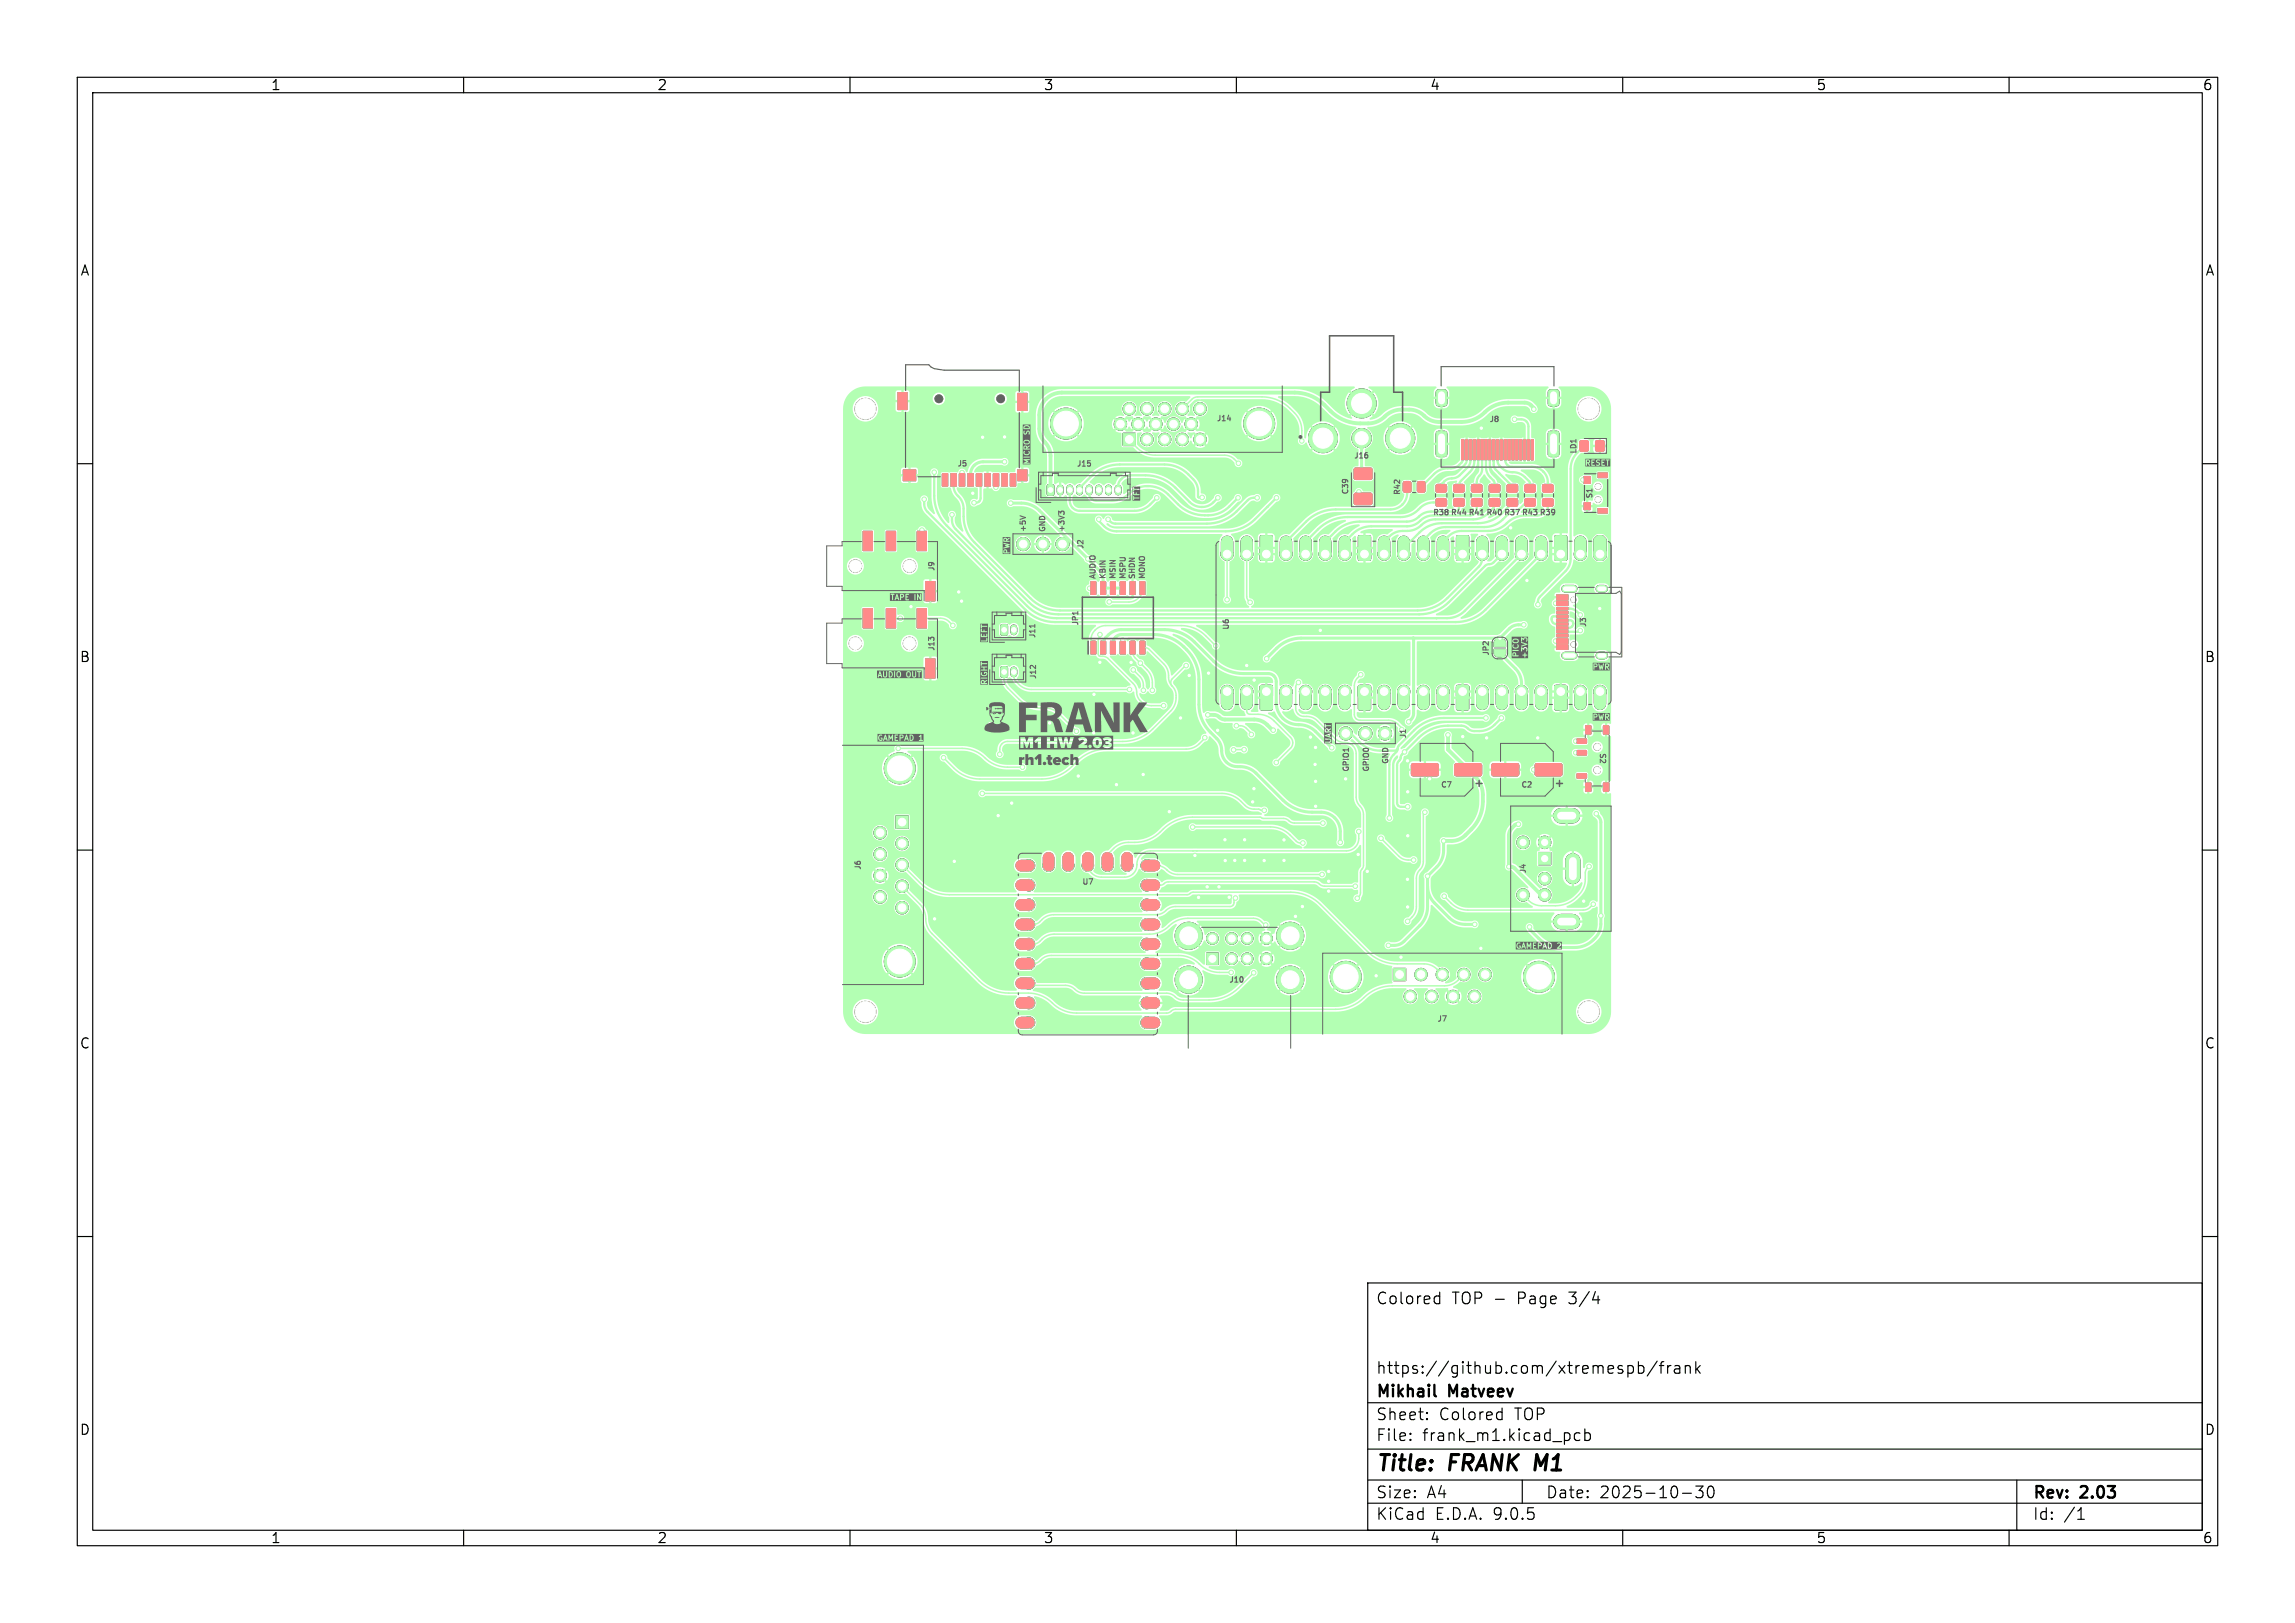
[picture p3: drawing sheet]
<svg xmlns="http://www.w3.org/2000/svg" width="297mm" height="210mm" viewBox="0 0 297 210" stroke-linecap="round" stroke-linejoin="round" font-family="sans-serif">
<defs><g id="words">
<g font-size="2.8">
<text x="178" y="190.9">Title:</text>
<text x="187.7" y="190.9">FRANK M1</text>
</g>
<g font-size="2.1">
<text x="178" y="169">Colored</text>
<text x="187.9" y="169">TOP -</text>
<text x="196.5" y="169">Page</text>
<text x="203.3" y="169">3/4</text>
<text x="178" y="178">https://github.com/xtremespb/frank</text>
<text x="178" y="184">Sheet:</text>
<text x="178" y="181.2">Mikhail</text>
<text x="186.2" y="184">Colored</text>
<text x="187.6" y="181.2">Matveev</text>
<text x="196.1" y="184">TOP</text>
<text x="178" y="186.7">File:</text>
<text x="184.1" y="186.7">frank_m1.kicad_pcb</text>
<text x="178" y="196.9">KiCad</text>
<text x="178" y="194.1">Size:</text>
<text x="184.7" y="194.1">A4</text>
<text x="185.7" y="196.9">E.D.A.</text>
<text x="193.3" y="196.9">9.0.5</text>
<text x="200" y="194.1">Date:</text>
<text x="207" y="194.1">2025-10-30</text>
<text x="263" y="194.3">Rev:</text>
<text x="263" y="196.9">Id:</text>
<text x="267.1" y="196.9">/1</text>
<text x="269.4" y="194.3">2.03</text>
</g>
<g font-size="1.8">
<text x="35" y="11.9">1</text>
<text x="85" y="11.9">2</text>
<text x="135" y="11.9">3</text>
<text x="185" y="11.9">4</text>
<text x="235" y="11.9">5</text>
<text x="285" y="11.9">6</text>
<text x="10.3" y="35.9">A</text>
<text x="285.4" y="35.9">A</text>
<text x="10.3" y="85.9">B</text>
<text x="285.3" y="85.9">B</text>
<text x="10.3" y="135.9">C</text>
<text x="285.3" y="135.9">C</text>
<text x="10.3" y="185.9">D</text>
<text x="285.3" y="185.9">D</text>
<text x="35" y="199.9">1</text>
<text x="85" y="199.9">2</text>
<text x="135" y="199.9">3</text>
<text x="185" y="199.9">4</text>
<text x="235" y="199.9">5</text>
<text x="285" y="199.9">6</text>
</g>
<g font-size="1.4" fill="#626262">
<text x="192.2" y="100.9" transform="rotate(-180 192.2 100.9)">+</text>
<text x="202.6" y="100.9" transform="rotate(-180 202.6 100.9)">+</text>
</g>
<g font-size="1" fill="#626262">
<text x="157.4" y="54.7">J14</text>
<text x="175.1" y="59.5">J16</text>
<text x="192.7" y="54.8">J8</text>
<text x="204.2" y="58.8" transform="rotate(-90 204.2 58.8)">LD1</text>
<text x="123.8" y="60.5">J5</text>
<text x="139.3" y="60.6">J15</text>
<text x="174.7" y="64.1" transform="rotate(-90 174.7 64.1)">C39</text>
<text x="181.4" y="64.2" transform="rotate(-90 181.4 64.2)">R42</text>
<text x="206.3" y="64.6" transform="rotate(-90 206.3 64.6)">S1</text>
<text x="132.8" y="68.9" transform="rotate(-90 132.8 68.9)">+5V</text>
<text x="135.3" y="68.9" transform="rotate(-90 135.3 68.9)">GND</text>
<text x="137.8" y="68.9" transform="rotate(-90 137.8 68.9)">+3V3</text>
<text x="140.4" y="71.1" transform="rotate(-90 140.4 71.1)">J2</text>
<text x="185.4" y="66.9">R38 R44 R41 R40 R37 R43 R39</text>
<text x="121.1" y="74" transform="rotate(-90 121.1 74)">J9</text>
<text x="141.8" y="75" transform="rotate(-90 141.8 75)">AUDIO</text>
<text x="143.1" y="75" transform="rotate(-90 143.1 75)">KBIN</text>
<text x="144.4" y="75" transform="rotate(-90 144.4 75)">MSIN</text>
<text x="145.7" y="75" transform="rotate(-90 145.7 75)">MSPU</text>
<text x="146.9" y="75" transform="rotate(-90 146.9 75)">SHDN</text>
<text x="148.2" y="75" transform="rotate(-90 148.2 75)">MONO</text>
<text x="134.2" y="82.7" transform="rotate(-90 134.2 82.7)">J11</text>
<text x="139.7" y="81" transform="rotate(-90 139.7 81)">JP1</text>
<text x="159.2" y="81.6" transform="rotate(-90 159.2 81.6)">U6</text>
<text x="205.4" y="81.2" transform="rotate(-90 205.4 81.2)">J3</text>
<text x="121.1" y="84.3" transform="rotate(-90 121.1 84.3)">J13</text>
<text x="134.3" y="88" transform="rotate(-90 134.3 88)">J12</text>
<text x="192.9" y="84.9" transform="rotate(-90 192.9 84.9)">JP2</text>
<text x="182.1" y="95.6" transform="rotate(-90 182.1 95.6)">J1</text>
<text x="174.6" y="100" transform="rotate(-90 174.6 100)">GPIO1</text>
<text x="177.2" y="100" transform="rotate(-90 177.2 100)">GPIO0</text>
<text x="179.7" y="99" transform="rotate(-90 179.7 99)">GND</text>
<text x="206.9" y="97.3" transform="rotate(90 206.9 97.3)">S2</text>
<text x="186.4" y="102.1">C7</text>
<text x="196.8" y="102.1">C2</text>
<text x="111.6" y="112.7" transform="rotate(-90 111.6 112.7)">J6</text>
<text x="197.6" y="113.1" transform="rotate(-90 197.6 113.1)">J4</text>
<text x="140" y="114.5">U7</text>
<text x="159" y="127.3">J10</text>
<text x="185.9" y="132.4">J7</text>
</g>
</g></defs>
<g fill="none" stroke="#000" stroke-width=".15">
<path d="M10 10h277v190h-277zM12 12h273v186h-273zM60 10v2M110 10v2M160 10v2M210 10v2M260 10v2M10 60h2M285 60h2M10 110h2M285 110h2M10 160h2"/>
<path d="M177 166h108v32h-108zM185.9 167.7l.4 .1M186.3 167.2v1.5M186.3 168.6l-.4 .1M206.1 168.2h.9M210.7 176.8l.4-.1 .3 .3v.4l-.2 .2-.1 .1-.4-.1M212 176.8l.5-.1 .2 .3v.4l-.1 .2-.1 .1-.5-.1M212 176.2v1.5M214.5 176.1l-1.3 2M214.7 176.7h.6M215.3 176.2l-.3 .1v.1v1.3M215.8 176.7v1"/>
<path d="M216.2 176.7a.38 .38 0 0 0-.4 .3M216.7 176.8l.2-.1 .4 .1 .1 .9M217.4 177.1h-.5a.29 .29 0 0 0-.2 .3 .29 .29 0 0 0 .2 .3l.5-.1M218.1 176.8a.37 .37 0 0 1 .6 .1v.8M218.1 176.7v1M219.5 176.2v1.5M219.6 177.1l.4 .6M220 176.7l-.5 .6M285 160h2M60 198v2M110 198v2M160 198v2"/>
<path d="M177 194.5h108M177 191.5h108M177 187.5h108M177 181.5h108M182.5 186.3h.1l-.1 .1M182.5 186.3v.1M182.5 185.5v.1M182.5 185.5h.1l-.1 .1M184.7 183.6v.1M184.7 183.6h-.1l.1 .1M184.7 182.8v.1M184.7 182.8h-.1l.1 .1"/>
<path d="M194 182.7l.4 .1M194.4 182.2v1.5M194.4 183.6l-.4 .1M197 191.5v3M204.5 185.5l-.5-.1-.3 .3v.4l.2 .2 .1 .1 .5-.1M205.1 185.5l.4-.1 .3 .3v.4l-.1 .2-.2 .1-.4-.1M205.1 184.9v1.5M210 198v2M217.7 193.2h1.2M219.5 192.3h.9l-.5 .6a.41 .41 0 0 1 .5 .3v.3l-.2 .2-.5 .1-.2-.1M221.2 192.4a.36 .36 0 0 1 .5 .2 .77 .77 0 0 1-.4 1.2 1 1 0 0 1-.1-1.4zM260 198v2"/>
<path d="M261 191.5v6.5M268.9 196.6h.8M269 195.5l.3-.4v1.5"/>
</g>
<path d="M185.6 180.5l.2 .2" fill="none" stroke="#000" stroke-width=".3"/>
<g fill="#000" stroke="#000" stroke-width=".13">
<path d="M116.2 50.8h1.2v2.2h-1.2zM131.7 50.9h1.2v2.2h-1.2zM145.3 56.1h1.6v1.6h-1.6zM185.9 55.9l.2-.1h.8l.2 .1 .1 .1v2.7v.2l-.2 .2h-.9l-.2-.3zM186 50.5l.9-.1 .3 .2v1.6l-.1 .3h-.9l-.3-.1-.1-1.6zM189.1 56.9h.4v2.6h-.4zM189.6 56.9h.3v2.6h-.3zM190.1 56.9h.3v2.6h-.3zM190.6 56.9h.3v2.6h-.3zM191.1 56.9h.3v2.6h-.3zM191.7 56.9h.2v2.6h-.2zM192.2 56.9h.3v2.6h-.3z"/>
<path d="M192.6 56.9h.4v2.6h-.4zM193.1 56.9h.3v2.6h-.3zM193.6 56.9h.3v2.6h-.3zM194.1 56.9h.3v2.6h-.3zM194.6 56.9h.3v2.6h-.3zM195.2 56.9h.3v2.6h-.3zM195.7 56.9h.3v2.6h-.3zM196.1 56.9h.4v2.6h-.4zM196.6 56.9h.3v2.6h-.3zM197.1 56.9h.3v2.6h-.3zM197.6 56.9h.3v2.6h-.3zM198.2 56.9h.2v2.6h-.2z"/>
<path d="M200.5 50.5l.9-.1 .3 .2v1.6l-.1 .3h-.9l-.3-.1-.1-1.6zM200.4 55.9l.2-.1h.8l.2 .1 .1 .1v2.7v.2l-.2 .2h-.9l-.2-.3zM204.5 57.1l.2-.1 .8 .1 .1 .2-.1 1-.2 .1-.8-.1-.1-.1zM206.5 57.1l.2-.1 .9 .1v.2v1l-.2 .1-.9-.1v-.1zM111.7 68.8h1.2v2.5h-1.2zM114.7 68.8h1.2v2.5h-1.2zM116.9 60.8h1.6v1.4h-1.6zM118.7 68.8h1.2v2.5h-1.2zM119.8 75.3h1.2v2.5h-1.2zM122 61.3h.6v1.6h-.6zM123.1 61.3h.6v1.6h-.6zM124.1 61.3h.7v1.6h-.7z"/>
<path d="M125.2 61.3h.7v1.6h-.7zM126.3 61.3h.7v1.6h-.7zM127.4 61.3h.8v1.6h-.8zM128.5 61.3h.8v1.6h-.8zM129.7 61.3h.6v1.6h-.6zM130.8 61.3h.6v1.6h-.6zM131.7 60.8h1.2v1.4h-1.2zM135.6 62.8l.6-.1 .2 .1v1.1l-.1 .2h-.6l-.2-.1zM141.2 75.3h.6v1.6h-.6zM142.4 75.3h.7v1.6h-.7zM143.7 75.3h.7v1.6h-.7zM145 75.3h.6v1.6h-.6z"/>
<path d="M146.2 75.3h.7v1.6h-.7zM147.5 75.3h.7v1.6h-.7zM163.1 71h1.5v1.4h-1.5zM163.1 69.4l1.4-.1 .2 .1v2.9l-.1 .2h-1.3l-.2-.1zM175.3 60.6h.2h1.9l.2 .2v1.1l-.3 .2-1.9-.1-.2-.2zM175.3 63.9l.2-.1h1.9l.2 .3v1l-.3 .2h-1.9l-.2-.2zM175.8 71h1.5v1.4h-1.5zM175.8 69.4l1.4-.1 .2 .1v2.9l-.1 .2h-1.3l-.2-.1zM181.7 62.4l.7-.1 .2 .2v1l-.1 .2h-.7l-.2-.2v-.9zM183.5 62.4l.7-.1 .2 .2v1l-.1 .2h-.6l-.3-.2v-.9zM185.9 64.6l.2-.1h1l.1 .3v.6l-.2 .1h-1l-.2-.2zM185.9 62.7h.2h1l.1 .2v.6l-.2 .2h-1l-.2-.2z"/>
<path d="M188.2 64.6l.2-.1h1l.1 .3v.6l-.2 .1h-1l-.2-.2zM188.2 62.7h.2h1l.1 .2v.6l-.2 .2h-1l-.2-.2zM188.5 71h1.5v1.4h-1.5zM188.5 69.4l1.4-.1 .2 .1v2.9l-.1 .2h-1.3l-.2-.1zM190.5 64.6l.2-.1h1l.1 .3v.6l-.2 .1h-1l-.2-.2zM190.5 62.7h.2h1l.1 .2v.6l-.2 .2h-1l-.2-.2zM192.8 64.6l.2-.1h1l.1 .3v.6l-.2 .1h-1l-.2-.2zM192.8 62.7h.2h1l.1 .2v.6l-.2 .2h-1l-.2-.2zM195.1 64.6l.2-.1h1l.1 .3v.6l-.2 .1h-1l-.2-.2zM195.1 62.7h.2h1l.1 .2v.6l-.2 .2h-1l-.2-.2zM197.4 64.6l.2-.1h1l.1 .3v.6l-.2 .1h-1l-.2-.2zM197.4 62.7h.2h1l.1 .2v.6l-.2 .2h-1l-.2-.2z"/>
<path d="M199.7 64.6l.2-.1h1l.1 .3v.6l-.2 .1h-1l-.2-.2zM199.7 62.7h.2h1l.1 .2v.6l-.2 .2h-1l-.2-.2zM201.2 71h1.5v1.4h-1.5zM201.2 69.4l1.4-.1 .2 .1v2.9l-.1 .2h-1.3l-.2-.1zM201.5 79.6h1.4v.3h-1.4zM201.5 79.1h1.4v.3h-1.4zM201.5 78.6h1.4v.3h-1.4zM201.5 77.8h1.4v.6h-1.4zM201.5 77h1.4v.6h-1.4zM205 61.7h.8v.9h-.8zM205 65.1h.8v.9h-.8zM206.8 61.2h1.2v.6h-1.2z"/>
<path d="M206.8 65.8h1.2v.6h-1.2zM206.3 69.7a.85 .85 0 0 1 .8-.4 .85 .85 0 0 1 .7 .5v2.2a.86 .86 0 0 1-.8 .5 .86 .86 0 0 1-.7-.5zM111.7 78.8h1.2v2.5h-1.2zM114.7 78.8h1.2v2.5h-1.2zM118.7 78.8h1.2v2.5h-1.2zM119.8 85.3h1.2v2.5h-1.2zM129.6 80.9l.6-.1 .2 .1v1.1l-.1 .2h-.6l-.2-.1zM129.6 86.3h.6l.2 .1v1l-.1 .2-.6 .1-.2-.2zM141.2 83h.6v1.6h-.6zM142.4 83h.7v1.6h-.7zM143.7 83h.7v1.6h-.7zM145 83h.6v1.6h-.6z"/>
<path d="M146.2 83h.7v1.6h-.7zM147.5 83h.7v1.6h-.7zM163.1 88.7h1.4l.2 .1v2.9l-.1 .2h-1.3l-.2-.1zM163.1 88.7h1.5v1.5h-1.5zM175.8 88.7h1.4l.2 .1v2.9l-.1 .2h-1.3l-.2-.1zM175.8 88.7h1.5v1.5h-1.5zM188.5 88.7h1.4l.2 .1v2.9l-.1 .2h-1.3l-.2-.1zM188.5 88.7h1.5v1.5h-1.5zM193.5 82.9l.3-.2h.7l.3 .3 .1 .7h-1.6l.1-.6zM193.3 84h1.6l-.1 .7-.1 .2-.3 .1h-.7l-.3-.3zM201.2 88.7h1.4l.2 .1v2.9l-.1 .2h-1.3l-.2-.1zM201.2 88.7h1.5v1.5h-1.5z"/>
<path d="M201.5 83.4h1.4v.6h-1.4zM201.5 82.7h1.4v.6h-1.4zM201.5 82.1h1.4v.3h-1.4zM201.5 81.6h1.4v.3h-1.4zM201.5 81.1h1.4v.3h-1.4zM201.5 80.6h1.4v.3h-1.4zM201.5 80.1h1.4v.3h-1.4zM204.1 95.6h1.2v.5l-1.2 .1zM204.1 97.1h1.2v.5l-1.2 .1zM205.2 93.9l.7 .1-.1 1-.6-.1zM207.5 93.9l.7 .1-.1 1-.6-.1zM115.9 105.6h1.6v1.6h-1.6z"/>
<path d="M182.7 98.9l.2-.1h3.1l.1 .3v1.1l-.2 .2h-3.1l-.2-.2zM188.3 98.9l.2-.1h3.1l.1 .3v1.1l-.2 .2h-3.1l-.2-.2zM193.1 98.9l.2-.1h3.1l.1 .3v1.1l-.2 .2h-3.1l-.2-.2zM199.1 110.3h1.6v1.6h-1.6zM198.7 98.9l.2-.1h3.1l.2 .3-.1 1.1-.2 .2h-3.1l-.1-.2zM204.1 100.1h1.2v.5l-1.2 .1zM205.2 101.3l.7 .1-.1 1-.6-.1zM207.5 101.3l.7 .1-.1 1-.6-.1zM156.1 123.3h1.5v1.5h-1.5zM180.3 125.3h1.6v1.6h-1.6z"/>
<circle cx="112" cy="52.9" r="1.35"/>
<circle cx="121.5" cy="51.6" r=".5"/>
<circle cx="129.5" cy="51.6" r=".5"/>
<circle cx="138" cy="54.8" r="2"/>
<circle cx="145" cy="54.9" r=".8"/>
<circle cx="146.1" cy="52.9" r=".8"/>
<circle cx="147.3" cy="54.9" r=".8"/>
<circle cx="148.4" cy="56.9" r=".8"/>
<circle cx="148.4" cy="52.9" r=".8"/>
<circle cx="149.6" cy="54.9" r=".8"/>
<circle cx="150.7" cy="56.9" r=".8"/>
<circle cx="150.7" cy="52.9" r=".8"/>
<circle cx="151.9" cy="54.9" r=".8"/>
<circle cx="153" cy="56.9" r=".8"/>
<circle cx="153" cy="52.9" r=".8"/>
<circle cx="154.2" cy="54.9" r=".8"/>
<circle cx="155.3" cy="56.9" r=".8"/>
<circle cx="155.3" cy="52.9" r=".8"/>
<circle cx="163" cy="54.8" r="2"/>
<circle cx="171.2" cy="56.7" r="1.87"/>
<circle cx="176.2" cy="52.2" r="1.87"/>
<circle cx="176.2" cy="56.7" r="1.25"/>
<circle cx="181.2" cy="56.7" r="1.87"/>
<circle cx="205.6" cy="52.9" r="1.35"/>
<circle cx="110.7" cy="73.2" r=".8"/>
<circle cx="117.7" cy="73.2" r=".8"/>
<circle cx="132.4" cy="70.4" r=".85"/>
<circle cx="135" cy="70.4" r=".85"/>
<circle cx="137.5" cy="70.4" r=".85"/>
<circle cx="158.8" cy="71.7" r=".8"/>
<circle cx="161.3" cy="71.7" r=".8"/>
<circle cx="166.4" cy="71.7" r=".8"/>
<circle cx="169" cy="71.7" r=".8"/>
<circle cx="171.5" cy="71.7" r=".8"/>
<circle cx="174" cy="71.7" r=".8"/>
<circle cx="179.1" cy="71.7" r=".8"/>
<circle cx="181.7" cy="71.7" r=".8"/>
<circle cx="184.2" cy="71.7" r=".8"/>
<circle cx="186.7" cy="71.7" r=".8"/>
<circle cx="191.8" cy="71.7" r=".8"/>
<circle cx="194.4" cy="71.7" r=".8"/>
<circle cx="196.9" cy="71.7" r=".8"/>
<circle cx="199.4" cy="71.7" r=".8"/>
<circle cx="203.6" cy="77.6" r=".33"/>
<circle cx="204.5" cy="71.7" r=".8"/>
<circle cx="206.8" cy="64.7" r=".35"/>
<circle cx="206.8" cy="63" r=".35"/>
<circle cx="207.1" cy="71.7" r=".84"/>
<circle cx="110.7" cy="83.2" r=".8"/>
<circle cx="116.4" cy="99.4" r="2"/>
<circle cx="117.7" cy="83.2" r=".8"/>
<circle cx="158.8" cy="89.5" r=".8"/>
<circle cx="161.3" cy="89.5" r=".8"/>
<circle cx="166.4" cy="89.5" r=".8"/>
<circle cx="169" cy="89.5" r=".8"/>
<circle cx="171.5" cy="89.5" r=".8"/>
<circle cx="174" cy="89.5" r=".8"/>
<circle cx="174.2" cy="94.9" r=".85"/>
<circle cx="176.7" cy="94.9" r=".85"/>
<circle cx="179.1" cy="89.5" r=".8"/>
<circle cx="179.2" cy="94.9" r=".85"/>
<circle cx="181.7" cy="89.5" r=".8"/>
<circle cx="184.2" cy="89.5" r=".8"/>
<circle cx="186.7" cy="89.5" r=".8"/>
<circle cx="191.8" cy="89.5" r=".8"/>
<circle cx="194.4" cy="89.5" r=".8"/>
<circle cx="196.9" cy="89.5" r=".8"/>
<circle cx="199.4" cy="89.5" r=".8"/>
<circle cx="203.6" cy="83.4" r=".33"/>
<circle cx="204.5" cy="89.5" r=".8"/>
<circle cx="206.7" cy="99.7" r=".43"/>
<circle cx="206.7" cy="96.7" r=".43"/>
<circle cx="207.1" cy="89.5" r=".8"/>
<circle cx="113.9" cy="110.5" r=".8"/>
<circle cx="113.9" cy="116.1" r=".8"/>
<circle cx="113.9" cy="107.8" r=".8"/>
<circle cx="113.9" cy="113.3" r=".8"/>
<circle cx="116.7" cy="111.9" r=".8"/>
<circle cx="116.7" cy="117.5" r=".8"/>
<circle cx="116.7" cy="114.7" r=".8"/>
<circle cx="116.7" cy="109.1" r=".8"/>
<circle cx="133.2" cy="119.6" r=".75"/>
<circle cx="133.2" cy="114.5" r=".75"/>
<circle cx="133.2" cy="112" r=".75"/>
<circle cx="133.2" cy="117.1" r=".75"/>
<circle cx="135.7" cy="112" r=".75"/>
<circle cx="138.2" cy="112" r=".75"/>
<circle cx="140.8" cy="112" r=".75"/>
<circle cx="143.3" cy="112" r=".75"/>
<circle cx="145.9" cy="112" r=".75"/>
<circle cx="148.4" cy="114.5" r=".75"/>
<circle cx="148.4" cy="117.1" r=".75"/>
<circle cx="148.4" cy="119.6" r=".75"/>
<circle cx="148.4" cy="112" r=".75"/>
<circle cx="197.1" cy="115.8" r=".8"/>
<circle cx="197.1" cy="109" r=".8"/>
<circle cx="199.9" cy="115.8" r=".8"/>
<circle cx="199.9" cy="113.7" r=".8"/>
<circle cx="199.9" cy="109" r=".8"/>
<circle cx="112" cy="130.9" r="1.35"/>
<circle cx="116.4" cy="124.4" r="2"/>
<circle cx="133.2" cy="124.7" r=".75"/>
<circle cx="133.2" cy="122.2" r=".75"/>
<circle cx="133.2" cy="132.3" r=".75"/>
<circle cx="133.2" cy="129.8" r=".75"/>
<circle cx="133.2" cy="127.2" r=".75"/>
<circle cx="148.4" cy="124.7" r=".75"/>
<circle cx="148.4" cy="122.2" r=".75"/>
<circle cx="148.4" cy="129.8" r=".75"/>
<circle cx="148.4" cy="127.2" r=".75"/>
<circle cx="148.4" cy="132.3" r=".75"/>
<circle cx="153.8" cy="126.8" r="1.75"/>
<circle cx="153.8" cy="121.1" r="1.75"/>
<circle cx="156.9" cy="121.4" r=".75"/>
<circle cx="159.4" cy="124.1" r=".75"/>
<circle cx="159.4" cy="121.4" r=".75"/>
<circle cx="161.4" cy="121.4" r=".75"/>
<circle cx="161.4" cy="124.1" r=".75"/>
<circle cx="163.9" cy="124.1" r=".75"/>
<circle cx="163.9" cy="121.4" r=".75"/>
<circle cx="167" cy="126.8" r="1.75"/>
<circle cx="167" cy="121.1" r="1.75"/>
<circle cx="174.2" cy="126.4" r="2"/>
<circle cx="182.5" cy="128.9" r=".8"/>
<circle cx="183.9" cy="126.1" r=".8"/>
<circle cx="185.3" cy="128.9" r=".8"/>
<circle cx="186.7" cy="126.1" r=".8"/>
<circle cx="188" cy="128.9" r=".8"/>
<circle cx="189.4" cy="126.1" r=".8"/>
<circle cx="190.8" cy="128.9" r=".8"/>
<circle cx="192.2" cy="126.1" r=".8"/>
<circle cx="199.2" cy="126.4" r="2"/>
<circle cx="205.6" cy="130.9" r="1.35"/>
</g>
<g fill="none" stroke="#000" stroke-width="1.6">
<path d="M158.8 70.1v1.6M161.3 70.1v1.6M166.4 70.1v1.6M169 70.1v1.6M171.5 70.1v1.6M174 70.1v1.6M179.1 70.1v1.6M181.7 70.1v1.6M184.2 70.1v1.6M186.7 70.1v1.6M191.8 70.1v1.6M194.4 70.1v1.6"/>
<path d="M196.9 70.1v1.6M199.4 70.1v1.6M204.5 70.1v1.6M158.8 89.5v1.6M161.3 89.5v1.6M166.4 89.5v1.6M169 89.5v1.6M171.5 89.5v1.6M174 89.5v1.6M179.1 89.5v1.6M181.7 89.5v1.6M184.2 89.5v1.6"/>
<path d="M186.7 89.5v1.6M191.8 89.5v1.6M194.4 89.5v1.6M196.9 89.5v1.6M199.4 89.5v1.6M204.5 89.5v1.6M207.1 89.5v1.6"/>
</g>
<g fill="none" stroke="#000" stroke-width="1.5">
<path d="M132.2 119.6h1M132.2 117.1h1M132.2 114.5h1M132.2 112h1M135.7 111v1M138.2 111v1M140.8 111v1M143.3 111v1M145.9 111v1M148.4 119.6h1M148.4 117.1h1M148.4 114.5h1"/>
<path d="M148.4 112h1M132.2 132.3h1M132.2 129.8h1M132.2 127.2h1M132.2 124.7h1M132.2 122.2h1M148.4 132.3h1M148.4 129.8h1M148.4 127.2h1M148.4 124.7h1M148.4 122.2h1"/>
</g>
<path d="M202 105.6h1.5M202 119.3h1.5M203.6 111.4v2" fill="none" stroke="#000" stroke-width="2"/>
<path d="M202.6 76.2h1.1M207 76.2h.6M202.6 84.8h1.1M207 84.8h.6" fill="none" stroke="#000" stroke-width="1"/>
<path d="M137.2 63.2v.5M138.5 63.2v.5M139.7 63.2v.5M140.9 63.2v.5M142.2 63.2v.5M143.4 63.2v.5M144.7 63.2v.5M131.2 81.3v.5M131.2 86.7v.5" fill="none" stroke="#000" stroke-width=".9"/>
<g fill="#b3ffb3" stroke="#b3ffb3" stroke-width=".13">
<path d="M198.7 98.9l.2-.1h3.1l.2 .3-.1 1.1-.2 .2h-3.1l-.1-.2z"/>
<path d="M193.1 98.9l.2-.1h3.1l.1 .3v1.1l-.2 .2h-3.1l-.2-.2z"/>
<path d="M188.3 98.9l.2-.1h3.1l.1 .3v1.1l-.2 .2h-3.1l-.2-.2z"/>
<path d="M182.7 98.9l.2-.1h3.1l.1 .3v1.1l-.2 .2h-3.1l-.2-.2z"/>
<path d="M115.9 105.6h1.6v1.6h-1.6z"/>
<path d="M201.2 88.7h1.4l.2 .1v2.9l-.1 .2h-1.3l-.2-.1z"/>
<path d="M201.2 88.7h1.5v1.5h-1.5z"/>
<path d="M188.5 88.7h1.4l.2 .1v2.9l-.1 .2h-1.3l-.2-.1z"/>
<path d="M188.5 88.7h1.5v1.5h-1.5z"/>
<path d="M175.8 88.7h1.4l.2 .1v2.9l-.1 .2h-1.3l-.2-.1z"/>
<path d="M175.8 88.7h1.5v1.5h-1.5z"/>
<path d="M163.1 88.7h1.4l.2 .1v2.9l-.1 .2h-1.3l-.2-.1z"/>
<path d="M163.1 88.7h1.5v1.5h-1.5z"/>
<path d="M163.1 71h1.5v1.4h-1.5z"/>
<path d="M163.1 69.4l1.4-.1 .2 .1v2.9l-.1 .2h-1.3l-.2-.1z"/>
<path d="M175.8 71h1.5v1.4h-1.5z"/>
<path d="M175.8 69.4l1.4-.1 .2 .1v2.9l-.1 .2h-1.3l-.2-.1z"/>
<path d="M188.5 71h1.5v1.4h-1.5z"/>
<path d="M188.5 69.4l1.4-.1 .2 .1v2.9l-.1 .2h-1.3l-.2-.1z"/>
<path d="M201.2 71h1.5v1.4h-1.5z"/>
<path d="M201.2 69.4l1.4-.1 .2 .1v2.9l-.1 .2h-1.3l-.2-.1z"/>
<path d="M206.3 69.7a.85 .85 0 0 1 .8-.4 .85 .85 0 0 1 .7 .5v2.2a.86 .86 0 0 1-.8 .5 .86 .86 0 0 1-.7-.5z"/>
<path d="M180.3 125.3h1.6v1.6h-1.6z"/>
<path d="M114.7 68.8h1.2v2.5h-1.2z"/>
<path d="M111.7 68.8h1.2v2.5h-1.2z"/>
<path d="M119.8 75.3h1.2v2.5h-1.2z"/>
<path d="M118.7 68.8h1.2v2.5h-1.2z"/>
<path d="M114.7 78.8h1.2v2.5h-1.2z"/>
<path d="M111.7 78.8h1.2v2.5h-1.2z"/>
<path d="M119.8 85.3h1.2v2.5h-1.2z"/>
<path d="M118.7 78.8h1.2v2.5h-1.2z"/>
<path d="M199.1 110.3h1.6v1.6h-1.6z"/>
<path d="M201.5 83.4h1.4v.6h-1.4z"/>
<path d="M201.5 82.7h1.4v.6h-1.4z"/>
<path d="M201.5 82.1h1.4v.3h-1.4z"/>
<path d="M201.5 81.6h1.4v.3h-1.4z"/>
<path d="M201.5 81.1h1.4v.3h-1.4z"/>
<path d="M201.5 80.6h1.4v.3h-1.4z"/>
<path d="M201.5 80.1h1.4v.3h-1.4z"/>
<path d="M201.5 79.6h1.4v.3h-1.4z"/>
<path d="M201.5 79.1h1.4v.3h-1.4z"/>
<path d="M201.5 78.6h1.4v.3h-1.4z"/>
<path d="M201.5 77.8h1.4v.6h-1.4z"/>
<path d="M201.5 77h1.4v.6h-1.4z"/>
<path d="M204.5 57.1l.2-.1 .8 .1 .1 .2-.1 1-.2 .1-.8-.1-.1-.1z"/>
<path d="M206.5 57.1l.2-.1 .9 .1v.2v1l-.2 .1-.9-.1v-.1z"/>
<path d="M205.2 101.3l.7 .1-.1 1-.6-.1z"/>
<path d="M207.5 101.3l.7 .1-.1 1-.6-.1z"/>
<path d="M205.2 93.9l.7 .1-.1 1-.6-.1z"/>
<path d="M207.5 93.9l.7 .1-.1 1-.6-.1z"/>
<path d="M204.1 95.6h1.2v.5l-1.2 .1z"/>
<path d="M204.1 97.1h1.2v.5l-1.2 .1z"/>
<path d="M204.1 100.1h1.2v.5l-1.2 .1z"/>
<path d="M206.8 61.2h1.2v.6h-1.2z"/>
<path d="M206.8 65.8h1.2v.6h-1.2z"/>
<path d="M205 61.7h.8v.9h-.8z"/>
<path d="M205 65.1h.8v.9h-.8z"/>
<path d="M129.6 80.9l.6-.1 .2 .1v1.1l-.1 .2h-.6l-.2-.1z"/>
<path d="M129.6 86.3h.6l.2 .1v1l-.1 .2-.6 .1-.2-.2z"/>
<path d="M188.2 64.6l.2-.1h1l.1 .3v.6l-.2 .1h-1l-.2-.2z"/>
<path d="M188.2 62.7h.2h1l.1 .2v.6l-.2 .2h-1l-.2-.2z"/>
<path d="M197.4 64.6l.2-.1h1l.1 .3v.6l-.2 .1h-1l-.2-.2z"/>
<path d="M197.4 62.7h.2h1l.1 .2v.6l-.2 .2h-1l-.2-.2z"/>
<path d="M181.7 62.4l.7-.1 .2 .2v1l-.1 .2h-.7l-.2-.2v-.9z"/>
<path d="M183.5 62.4l.7-.1 .2 .2v1l-.1 .2h-.6l-.3-.2v-.9z"/>
<path d="M190.5 64.6l.2-.1h1l.1 .3v.6l-.2 .1h-1l-.2-.2z"/>
<path d="M190.5 62.7h.2h1l.1 .2v.6l-.2 .2h-1l-.2-.2z"/>
<path d="M192.8 64.6l.2-.1h1l.1 .3v.6l-.2 .1h-1l-.2-.2z"/>
<path d="M192.8 62.7h.2h1l.1 .2v.6l-.2 .2h-1l-.2-.2z"/>
<path d="M199.7 64.6l.2-.1h1l.1 .3v.6l-.2 .1h-1l-.2-.2z"/>
<path d="M199.7 62.7h.2h1l.1 .2v.6l-.2 .2h-1l-.2-.2z"/>
<path d="M185.9 64.6l.2-.1h1l.1 .3v.6l-.2 .1h-1l-.2-.2z"/>
<path d="M185.9 62.7h.2h1l.1 .2v.6l-.2 .2h-1l-.2-.2z"/>
<path d="M195.1 64.6l.2-.1h1l.1 .3v.6l-.2 .1h-1l-.2-.2z"/>
<path d="M195.1 62.7h.2h1l.1 .2v.6l-.2 .2h-1l-.2-.2z"/>
<path d="M193.5 82.9l.3-.2h.7l.3 .3 .1 .7h-1.6l.1-.6z"/>
<path d="M193.3 84h1.6l-.1 .7-.1 .2-.3 .1h-.7l-.3-.3z"/>
<path d="M141.2 75.3h.6v1.6h-.6z"/>
<path d="M142.4 75.3h.7v1.6h-.7z"/>
<path d="M143.7 75.3h.7v1.6h-.7z"/>
<path d="M145 75.3h.6v1.6h-.6z"/>
<path d="M146.2 75.3h.7v1.6h-.7z"/>
<path d="M147.5 75.3h.7v1.6h-.7z"/>
<path d="M147.5 83h.7v1.6h-.7z"/>
<path d="M146.2 83h.7v1.6h-.7z"/>
<path d="M145 83h.6v1.6h-.6z"/>
<path d="M143.7 83h.7v1.6h-.7z"/>
<path d="M142.4 83h.7v1.6h-.7z"/>
<path d="M141.2 83h.6v1.6h-.6z"/>
<path d="M135.6 62.8l.6-.1 .2 .1v1.1l-.1 .2h-.6l-.2-.1z"/>
<path d="M130.8 61.3h.6v1.6h-.6z"/>
<path d="M129.7 61.3h.6v1.6h-.6z"/>
<path d="M128.5 61.3h.8v1.6h-.8z"/>
<path d="M131.7 60.8h1.2v1.4h-1.2z"/>
<path d="M131.7 50.9h1.2v2.2h-1.2z"/>
<path d="M127.4 61.3h.8v1.6h-.8z"/>
<path d="M116.9 60.8h1.6v1.4h-1.6z"/>
<path d="M116.2 50.8h1.2v2.2h-1.2z"/>
<path d="M126.3 61.3h.7v1.6h-.7z"/>
<path d="M125.2 61.3h.7v1.6h-.7z"/>
<path d="M124.1 61.3h.7v1.6h-.7z"/>
<path d="M123.1 61.3h.6v1.6h-.6z"/>
<path d="M122 61.3h.6v1.6h-.6z"/>
<path d="M156.1 123.3h1.5v1.5h-1.5z"/>
<path d="M175.3 60.6h.2h1.9l.2 .2v1.1l-.3 .2-1.9-.1-.2-.2z"/>
<path d="M175.3 63.9l.2-.1h1.9l.2 .3v1l-.3 .2h-1.9l-.2-.2z"/>
<path d="M185.9 55.9l.2-.1h.8l.2 .1 .1 .1v2.7v.2l-.2 .2h-.9l-.2-.3z"/>
<path d="M186 50.5l.9-.1 .3 .2v1.6l-.1 .3h-.9l-.3-.1-.1-1.6z"/>
<path d="M200.5 50.5l.9-.1 .3 .2v1.6l-.1 .3h-.9l-.3-.1-.1-1.6z"/>
<path d="M200.4 55.9l.2-.1h.8l.2 .1 .1 .1v2.7v.2l-.2 .2h-.9l-.2-.3z"/>
<path d="M198.2 56.9h.2v2.6h-.2z"/>
<path d="M197.6 56.9h.3v2.6h-.3z"/>
<path d="M197.1 56.9h.3v2.6h-.3z"/>
<path d="M196.6 56.9h.3v2.6h-.3z"/>
<path d="M196.1 56.9h.4v2.6h-.4z"/>
<path d="M195.7 56.9h.3v2.6h-.3z"/>
<path d="M195.2 56.9h.3v2.6h-.3z"/>
<path d="M194.6 56.9h.3v2.6h-.3z"/>
<path d="M194.1 56.9h.3v2.6h-.3z"/>
<path d="M193.6 56.9h.3v2.6h-.3z"/>
<path d="M193.1 56.9h.3v2.6h-.3z"/>
<path d="M192.6 56.9h.4v2.6h-.4z"/>
<path d="M192.2 56.9h.3v2.6h-.3z"/>
<path d="M191.7 56.9h.2v2.6h-.2z"/>
<path d="M191.1 56.9h.3v2.6h-.3z"/>
<path d="M190.6 56.9h.3v2.6h-.3z"/>
<path d="M190.1 56.9h.3v2.6h-.3z"/>
<path d="M189.6 56.9h.3v2.6h-.3z"/>
<path d="M189.1 56.9h.4v2.6h-.4z"/>
<path d="M145.3 56.1h1.6v1.6h-1.6z"/>
<circle cx="113.9" cy="116.1" r=".8"/>
<circle cx="116.4" cy="124.4" r="2"/>
<circle cx="113.9" cy="113.3" r=".8"/>
<circle cx="116.4" cy="99.4" r="2"/>
<circle cx="113.9" cy="110.5" r=".8"/>
<circle cx="113.9" cy="107.8" r=".8"/>
<circle cx="116.7" cy="117.5" r=".8"/>
<circle cx="116.7" cy="114.7" r=".8"/>
<circle cx="116.7" cy="111.9" r=".8"/>
<circle cx="116.7" cy="109.1" r=".8"/>
<circle cx="207.1" cy="89.5" r=".8"/>
<circle cx="204.5" cy="89.5" r=".8"/>
<circle cx="199.4" cy="89.5" r=".8"/>
<circle cx="196.9" cy="89.5" r=".8"/>
<circle cx="194.4" cy="89.5" r=".8"/>
<circle cx="191.8" cy="89.5" r=".8"/>
<circle cx="186.7" cy="89.5" r=".8"/>
<circle cx="184.2" cy="89.5" r=".8"/>
<circle cx="181.7" cy="89.5" r=".8"/>
<circle cx="179.1" cy="89.5" r=".8"/>
<circle cx="174" cy="89.5" r=".8"/>
<circle cx="171.5" cy="89.5" r=".8"/>
<circle cx="169" cy="89.5" r=".8"/>
<circle cx="166.4" cy="89.5" r=".8"/>
<circle cx="161.3" cy="89.5" r=".8"/>
<circle cx="158.8" cy="89.5" r=".8"/>
<circle cx="158.8" cy="71.7" r=".8"/>
<circle cx="161.3" cy="71.7" r=".8"/>
<circle cx="166.4" cy="71.7" r=".8"/>
<circle cx="169" cy="71.7" r=".8"/>
<circle cx="171.5" cy="71.7" r=".8"/>
<circle cx="174" cy="71.7" r=".8"/>
<circle cx="179.1" cy="71.7" r=".8"/>
<circle cx="181.7" cy="71.7" r=".8"/>
<circle cx="184.2" cy="71.7" r=".8"/>
<circle cx="186.7" cy="71.7" r=".8"/>
<circle cx="191.8" cy="71.7" r=".8"/>
<circle cx="194.4" cy="71.7" r=".8"/>
<circle cx="196.9" cy="71.7" r=".8"/>
<circle cx="199.4" cy="71.7" r=".8"/>
<circle cx="204.5" cy="71.7" r=".8"/>
<circle cx="207.1" cy="71.7" r=".84"/>
<circle cx="176.2" cy="56.7" r="1.25"/>
<circle cx="171.2" cy="56.7" r="1.87"/>
<circle cx="176.2" cy="52.2" r="1.87"/>
<circle cx="181.2" cy="56.7" r="1.87"/>
<circle cx="183.9" cy="126.1" r=".8"/>
<circle cx="186.7" cy="126.1" r=".8"/>
<circle cx="189.4" cy="126.1" r=".8"/>
<circle cx="192.2" cy="126.1" r=".8"/>
<circle cx="182.5" cy="128.9" r=".8"/>
<circle cx="185.3" cy="128.9" r=".8"/>
<circle cx="174.2" cy="126.4" r="2"/>
<circle cx="188" cy="128.9" r=".8"/>
<circle cx="199.2" cy="126.4" r="2"/>
<circle cx="190.8" cy="128.9" r=".8"/>
<circle cx="133.2" cy="132.3" r=".75"/>
<circle cx="133.2" cy="129.8" r=".75"/>
<circle cx="133.2" cy="127.2" r=".75"/>
<circle cx="133.2" cy="124.7" r=".75"/>
<circle cx="133.2" cy="122.2" r=".75"/>
<circle cx="133.2" cy="119.6" r=".75"/>
<circle cx="133.2" cy="117.1" r=".75"/>
<circle cx="133.2" cy="114.5" r=".75"/>
<circle cx="133.2" cy="112" r=".75"/>
<circle cx="135.7" cy="112" r=".75"/>
<circle cx="138.2" cy="112" r=".75"/>
<circle cx="140.8" cy="112" r=".75"/>
<circle cx="143.3" cy="112" r=".75"/>
<circle cx="145.9" cy="112" r=".75"/>
<circle cx="148.4" cy="112" r=".75"/>
<circle cx="148.4" cy="114.5" r=".75"/>
<circle cx="148.4" cy="117.1" r=".75"/>
<circle cx="148.4" cy="119.6" r=".75"/>
<circle cx="148.4" cy="122.2" r=".75"/>
<circle cx="148.4" cy="124.7" r=".75"/>
<circle cx="148.4" cy="127.2" r=".75"/>
<circle cx="148.4" cy="129.8" r=".75"/>
<circle cx="148.4" cy="132.3" r=".75"/>
<circle cx="197.1" cy="115.8" r=".8"/>
<circle cx="197.1" cy="109" r=".8"/>
<circle cx="199.9" cy="115.8" r=".8"/>
<circle cx="199.9" cy="109" r=".8"/>
<circle cx="199.9" cy="113.7" r=".8"/>
<circle cx="132.4" cy="70.4" r=".85"/>
<circle cx="135" cy="70.4" r=".85"/>
<circle cx="137.5" cy="70.4" r=".85"/>
<circle cx="167" cy="121.1" r="1.75"/>
<circle cx="153.8" cy="121.1" r="1.75"/>
<circle cx="167" cy="126.8" r="1.75"/>
<circle cx="153.8" cy="126.8" r="1.75"/>
<circle cx="163.9" cy="121.4" r=".75"/>
<circle cx="161.4" cy="121.4" r=".75"/>
<circle cx="159.4" cy="121.4" r=".75"/>
<circle cx="156.9" cy="121.4" r=".75"/>
<circle cx="163.9" cy="124.1" r=".75"/>
<circle cx="161.4" cy="124.1" r=".75"/>
<circle cx="159.4" cy="124.1" r=".75"/>
<circle cx="174.2" cy="94.9" r=".85"/>
<circle cx="176.7" cy="94.9" r=".85"/>
<circle cx="179.2" cy="94.9" r=".85"/>
<circle cx="155.3" cy="52.9" r=".8"/>
<circle cx="153" cy="52.9" r=".8"/>
<circle cx="150.7" cy="52.9" r=".8"/>
<circle cx="148.4" cy="52.9" r=".8"/>
<circle cx="146.1" cy="52.9" r=".8"/>
<circle cx="154.2" cy="54.9" r=".8"/>
<circle cx="151.9" cy="54.9" r=".8"/>
<circle cx="149.6" cy="54.9" r=".8"/>
<circle cx="147.3" cy="54.9" r=".8"/>
<circle cx="145" cy="54.9" r=".8"/>
<circle cx="155.3" cy="56.9" r=".8"/>
<circle cx="153" cy="56.9" r=".8"/>
<circle cx="150.7" cy="56.9" r=".8"/>
<circle cx="148.4" cy="56.9" r=".8"/>
<circle cx="138" cy="54.8" r="2"/>
<circle cx="163" cy="54.8" r="2"/>
<circle cx="173.5" cy="109" r=".3"/>
<circle cx="204.9" cy="62.1" r=".3"/>
<circle cx="155.9" cy="95.5" r=".3"/>
<circle cx="145.3" cy="82.8" r=".3"/>
<circle cx="156.4" cy="87.1" r=".3"/>
<circle cx="153.9" cy="87.4" r=".3"/>
<circle cx="162.3" cy="88" r=".3"/>
<circle cx="151.3" cy="105" r=".3"/>
<circle cx="182.2" cy="119.2" r=".3"/>
<circle cx="184.4" cy="105.1" r=".3"/>
<circle cx="181.4" cy="94.4" r=".3"/>
<circle cx="176.1" cy="87.3" r=".3"/>
<circle cx="199" cy="78.2" r=".3"/>
<circle cx="204.5" cy="81.6" r=".3"/>
<circle cx="204.5" cy="79.6" r=".3"/>
<circle cx="175.9" cy="63.6" r=".3"/>
<circle cx="154.3" cy="107" r=".3"/>
<circle cx="168.6" cy="109.1" r=".3"/>
<circle cx="203.9" cy="97.4" r=".3"/>
<circle cx="201.3" cy="82.9" r=".3"/>
<circle cx="201.3" cy="78.1" r=".3"/>
<circle cx="160.3" cy="59.9" r=".3"/>
<circle cx="171.1" cy="113.2" r=".3"/>
<circle cx="175.8" cy="107.6" r=".3"/>
<circle cx="175.4" cy="114.7" r=".3"/>
<circle cx="171.2" cy="106.5" r=".3"/>
<circle cx="126.1" cy="65" r=".3"/>
<circle cx="119.6" cy="64.6" r=".3"/>
<circle cx="120.9" cy="61.1" r=".3"/>
<circle cx="124.5" cy="61.1" r=".3"/>
<circle cx="161" cy="97" r=".3"/>
<circle cx="159.6" cy="97" r=".3"/>
<circle cx="155.6" cy="64.4" r=".3"/>
<circle cx="146.7" cy="86.7" r=".3"/>
<circle cx="148" cy="89.3" r=".3"/>
<circle cx="159.9" cy="116.2" r=".3"/>
<circle cx="159.3" cy="125.8" r=".3"/>
<circle cx="163.8" cy="119.7" r=".3"/>
<circle cx="162.2" cy="125.9" r=".3"/>
<circle cx="165.2" cy="98.7" r=".3"/>
<circle cx="160.2" cy="64.4" r=".3"/>
<circle cx="143.4" cy="67.2" r=".3"/>
<circle cx="162.7" cy="64.4" r=".3"/>
<circle cx="157.6" cy="64.4" r=".3"/>
<circle cx="161.9" cy="95" r=".3"/>
<circle cx="157.3" cy="83.6" r=".3"/>
<circle cx="160" cy="93.9" r=".3"/>
<circle cx="147.6" cy="85.8" r=".3"/>
<circle cx="149.1" cy="89.3" r=".3"/>
<circle cx="161.8" cy="77.9" r=".3"/>
<circle cx="122.1" cy="98" r=".3"/>
<circle cx="158.8" cy="77.6" r=".3"/>
<circle cx="168" cy="88.3" r=".3"/>
<circle cx="175.6" cy="116.2" r=".3"/>
<circle cx="142.2" cy="67.2" r=".3"/>
<circle cx="165.2" cy="64.4" r=".3"/>
<circle cx="168.5" cy="57.1" r=".3"/>
<circle cx="139.3" cy="94.6" r=".3"/>
<circle cx="146.2" cy="89.2" r=".3"/>
<circle cx="128.9" cy="63.1" r=".3"/>
<circle cx="123.2" cy="66.6" r=".3"/>
<circle cx="149.7" cy="64.4" r=".3"/>
<circle cx="205.6" cy="112.1" r=".3"/>
<circle cx="182.2" cy="104.4" r=".3"/>
<circle cx="194.3" cy="92.9" r=".3"/>
<circle cx="181.8" cy="97.3" r=".3"/>
<circle cx="179.8" cy="105.8" r=".3"/>
<circle cx="192.3" cy="92.9" r=".3"/>
<circle cx="178.7" cy="108.5" r=".3"/>
<circle cx="182.9" cy="111.3" r=".3"/>
<circle cx="186.9" cy="116" r=".3"/>
<circle cx="206.2" cy="117" r=".3"/>
<circle cx="196" cy="54.3" r=".3"/>
<circle cx="132.3" cy="99.3" r=".3"/>
<circle cx="116.2" cy="96.8" r=".3"/>
<circle cx="116.5" cy="80" r=".3"/>
<circle cx="119.3" cy="68.6" r=".3"/>
<circle cx="172.3" cy="96.7" r=".3"/>
<circle cx="123.3" cy="80.9" r=".3"/>
<circle cx="127.1" cy="102.7" r=".3"/>
<circle cx="163.6" cy="104.9" r=".3"/>
<circle cx="143.5" cy="77.9" r=".3"/>
<circle cx="142.3" cy="82.1" r=".3"/>
<circle cx="150.6" cy="91.3" r=".3"/>
<circle cx="197.2" cy="80.8" r=".3"/>
<circle cx="182.3" cy="93.4" r=".3"/>
<circle cx="140.8" cy="72.3" r=".3"/>
<circle cx="163.9" cy="85.2" r=".3"/>
<circle cx="194.1" cy="82.6" r=".3"/>
<circle cx="206.6" cy="105.3" r=".3"/>
<circle cx="197.9" cy="119.9" r=".3"/>
<circle cx="207.2" cy="118.5" r=".3"/>
<circle cx="179.7" cy="122.3" r=".3"/>
<circle cx="190.9" cy="119.6" r=".3"/>
<circle cx="184.7" cy="113.4" r=".3"/>
<circle cx="186.8" cy="108.8" r=".3"/>
<circle cx="187.4" cy="95.1" r=".3"/>
<circle cx="203.9" cy="95.9" r=".3"/>
<circle cx="141" cy="76.1" r=".3"/>
<circle cx="195.3" cy="112.1" r=".3"/>
<circle cx="196.5" cy="106.7" r=".3"/>
<circle cx="198.5" cy="52.9" r=".3"/>
<circle cx="156.3" cy="92.5" r=".3"/>
<circle cx="164.8" cy="94.5" r=".3"/>
<circle cx="198.5" cy="99.6" r=".3"/>
<circle cx="129.4" cy="97.6" r=".3"/>
<circle cx="153.5" cy="86.1" r=".3"/>
<circle cx="204.9" cy="116.6" r=".3"/>
<circle cx="197.6" cy="75.1" r=".3"/>
<circle cx="191.6" cy="122.7" r=".3"/>
<circle cx="195.5" cy="68.3" r=".3"/>
<circle cx="181.3" cy="123.9" r=".3"/>
<circle cx="178.1" cy="126.3" r=".3"/>
<circle cx="170.9" cy="81.6" r=".3"/>
<circle cx="161.3" cy="86.1" r=".3"/>
<circle cx="162.3" cy="102" r=".3"/>
<circle cx="162.1" cy="103.8" r=".3"/>
<circle cx="157.6" cy="94.5" r=".3"/>
<circle cx="169.6" cy="95.4" r=".3"/>
<circle cx="170.2" cy="96.7" r=".3"/>
<circle cx="170.2" cy="98.9" r=".3"/>
<circle cx="170.3" cy="101.1" r=".3"/>
<circle cx="182.1" cy="98.4" r=".3"/>
<circle cx="182.2" cy="102.5" r=".3"/>
<circle cx="174.1" cy="100.8" r=".3"/>
<circle cx="170.3" cy="104.3" r=".3"/>
<circle cx="182.2" cy="108.1" r=".3"/>
<circle cx="175.8" cy="110.6" r=".3"/>
<circle cx="176.9" cy="112.8" r=".3"/>
<circle cx="182.2" cy="117.4" r=".3"/>
<circle cx="182.1" cy="113.8" r=".3"/>
<circle cx="171.9" cy="115.3" r=".3"/>
<circle cx="171.9" cy="114" r=".3"/>
<circle cx="171.9" cy="112.8" r=".3"/>
<circle cx="168.5" cy="117.3" r=".3"/>
<circle cx="159.1" cy="116.1" r=".3"/>
<circle cx="155.1" cy="116.1" r=".3"/>
<circle cx="161.1" cy="108.7" r=".3"/>
<circle cx="158.5" cy="108.7" r=".3"/>
<circle cx="166.2" cy="108.7" r=".3"/>
<circle cx="166.2" cy="111.3" r=".3"/>
<circle cx="163.6" cy="111.4" r=".3"/>
<circle cx="161.1" cy="111.3" r=".3"/>
<circle cx="159.8" cy="111.3" r=".3"/>
<circle cx="158.6" cy="111.4" r=".3"/>
<circle cx="154.6" cy="110.7" r=".3"/>
<circle cx="152.8" cy="92.9" r=".3"/>
<circle cx="147.9" cy="100.2" r=".3"/>
<circle cx="144.5" cy="101.5" r=".3"/>
<circle cx="139.5" cy="100.4" r=".3"/>
<circle cx="146.4" cy="85.7" r=".3"/>
<circle cx="142.3" cy="85.7" r=".3"/>
<circle cx="146.6" cy="94.8" r=".3"/>
<circle cx="141.5" cy="94.8" r=".3"/>
<circle cx="141.6" cy="89.8" r=".3"/>
<circle cx="128.1" cy="93.6" r=".3"/>
<circle cx="135.8" cy="93.5" r=".3"/>
<circle cx="130.9" cy="103.9" r=".3"/>
<circle cx="129.2" cy="105.5" r=".3"/>
<circle cx="123.5" cy="111.5" r=".3"/>
<circle cx="120.9" cy="118.9" r=".3"/>
<circle cx="127.2" cy="56.6" r=".3"/>
<circle cx="130" cy="56.5" r=".3"/>
<circle cx="125.9" cy="63.8" r=".3"/>
<circle cx="124.4" cy="77.8" r=".3"/>
<circle cx="117.9" cy="78.5" r=".3"/>
<circle cx="191.7" cy="55.4" r=".3"/>
<circle cx="197.4" cy="83.9" r=".3"/>
<circle cx="207" cy="78.7" r=".3"/>
<circle cx="189.3" cy="95.3" r=".3"/>
<circle cx="185" cy="100.8" r=".3"/>
<circle cx="192.4" cy="95.5" r=".3"/>
<circle cx="199" cy="95.5" r=".3"/>
<circle cx="124.1" cy="76.6" r=".3"/>
<circle cx="156.2" cy="114.8" r=".3"/>
<circle cx="157.8" cy="114.8" r=".3"/>
<circle cx="167.7" cy="118.6" r=".3"/>
<circle cx="130" cy="59.8" r=".3"/>
<circle cx="130.8" cy="65.1" r=".3"/>
</g>
<g fill="none" stroke="#b3ffb3" stroke-width="1.6">
<path d="M158.8 70.1v1.6M161.3 70.1v1.6M166.4 70.1v1.6M169 70.1v1.6M171.5 70.1v1.6M174 70.1v1.6M179.1 70.1v1.6M181.7 70.1v1.6M184.2 70.1v1.6M186.7 70.1v1.6M191.8 70.1v1.6M194.4 70.1v1.6"/>
<path d="M196.9 70.1v1.6M199.4 70.1v1.6M204.5 70.1v1.6M158.8 89.5v1.6M161.3 89.5v1.6M166.4 89.5v1.6M169 89.5v1.6M171.5 89.5v1.6M174 89.5v1.6M179.1 89.5v1.6M181.7 89.5v1.6M184.2 89.5v1.6"/>
<path d="M186.7 89.5v1.6M191.8 89.5v1.6M194.4 89.5v1.6M196.9 89.5v1.6M199.4 89.5v1.6M204.5 89.5v1.6M207.1 89.5v1.6"/>
</g>
<g fill="none" stroke="#b3ffb3" stroke-width="1.5">
<path d="M132.2 119.6h1M132.2 117.1h1M132.2 114.5h1M132.2 112h1M135.7 111v1M138.2 111v1M140.8 111v1M143.3 111v1M145.9 111v1M148.4 119.6h1M148.4 117.1h1M148.4 114.5h1"/>
<path d="M148.4 112h1M132.2 132.3h1M132.2 129.8h1M132.2 127.2h1M132.2 124.7h1M132.2 122.2h1M148.4 132.3h1M148.4 129.8h1M148.4 127.2h1M148.4 124.7h1M148.4 122.2h1"/>
</g>
<path d="M202 105.6h1.5M202 119.3h1.5M203.6 111.4v2" fill="none" stroke="#b3ffb3" stroke-width="2"/>
<path d="M202.6 76.2h1.1M207 76.2h.6M202.6 84.8h1.1M207 84.8h.6" fill="none" stroke="#b3ffb3" stroke-width="1"/>
<path d="M137.2 63.2v.5M138.5 63.2v.5M139.7 63.2v.5M140.9 63.2v.5M142.2 63.2v.5M143.4 63.2v.5M144.7 63.2v.5M131.2 81.3v.5M131.2 86.7v.5" fill="none" stroke="#b3ffb3" stroke-width=".9"/>
<g fill="none" stroke="#b3ffb3" stroke-width=".3">
<path d="M189.3 58.2v1.3l-.2 .4a1.78 1.78 0 0 1-1.2 .7 2.8 2.8 0 0 0-2.3 .7l-1.7 1.7M190.3 59.2v.7l-.4 .6-1.3 1.2-.4 .2h-.7l-.4 .2-.5 .5-.1 .3M190.8 59.3a2.14 2.14 0 0 1-.6 1.8l-1.2 1.2-.2 .5M191.8 58.2v2.7l-.6 1.2-.1 1.1M192.3 58.2v2.2a1.9 1.9 0 0 0 .6 1.4l.5 .6v.8M193.3 59.7h.1M193.3 58.2v2.1l.2 .4 .5 .5M193.8 59.2v.6l.2 .4a2.36 2.36 0 0 0 2.2 .9l.5 .2 .6 .4 .6 .7 .1 .5M194.8 58.2v1.3a.85 .85 0 0 0 .9 .9h2.5a2.07 2.07 0 0 1 2.1 2v.8M196 54.3h.9a.93 .93 0 0 1 .9 .9v3M205 57.7l-.9 .9a2.97 2.97 0 0 0-.8 2.1v11.6a2.29 2.29 0 0 1-.7 1.6l-3.4 3.4-.2 .4v.5M119.6 64.6v1l.3 .5 12.8 12.8a5.4 5.4 0 0 0 3.8 1.6h51.9a5.4 5.4 0 0 0 3.8-1.6l7.2-7.2"/>
<path d="M120.9 61.1v3a5.4 5.4 0 0 0 1.6 3.9l10.4 10.4a5.4 5.4 0 0 0 3.9 1.6h49.1M123.2 66.6v.7a1.67 1.67 0 0 0 .5 1.2l9.4 9.4a5.4 5.4 0 0 0 3.9 1.6h46.7a5.4 5.4 0 0 0 3.8-1.6l4.7-4.7 1-.3 1.2-1.2M123.4 62.1v.8a2.3 2.3 0 0 0 .9 1.6l.4 .9a6.9 6.9 0 0 0 .6 3.8l.8 .9 7.2 7.3a5.4 5.4 0 0 0 3.9 1.6h46.3a5.4 5.4 0 0 0 3.8-1.6l4.2-4.2 .2-.4 .1-.5M126.9 62.3v2.2a.6 .6 0 0 1-.6 .5l-.3 .1M138.5 63.4v1.4a1.28 1.28 0 0 0 1.2 1.3h7.1a2.88 2.88 0 0 0 2.1-.8l.8-.9M139.7 63.2a10.5 10.5 0 0 1 2.6-2.4l.8-.4 1.4-.3h6.2a4.9 4.9 0 0 1 4 2.4l.3 .7v1.1l.1 .1h.5M140.9 63.9a.94 .94 0 0 0 1 .9h2a3.7 3.7 0 0 0 2.7-1.3 3.7 3.7 0 0 1 4.6 .5 9.3 9.3 0 0 0 2.3 2 4.9 4.9 0 0 0 5.6-.5l1.1-1.1M144.7 62.9a1.53 1.53 0 0 1 1.5-1.4h2a5.4 5.4 0 0 1 3.9 1.6l1.9 1.9a2.19 2.19 0 0 0 3 0l.6-.6M162.7 64.4h-.6l-.5 .2-1.6 1.6a5.4 5.4 0 0 1-3.8 1.6h-11.8l-.5-.2-.5-.4M164 65.6h.1M165.2 64.4l-2.8 2.8a5.4 5.4 0 0 1-3.8 1.5h-14.1a2.3 2.3 0 0 1-1.6-.6l-.7-.7v-.2M182.1 63v.8a2.13 2.13 0 0 1-2.1 2.1h-7.1a5.4 5.4 0 0 0-3.9 1.6l-2.6 2.6"/>
<path d="M185.9 80h.1M186.5 65h-1a2.77 2.77 0 0 0-2.2 1.1 3.2 3.2 0 0 1-2 .8h-6.9a5.4 5.4 0 0 0-3.8 1.6l-1.6 1.6M188.3 66.2h-3.1a3.1 3.1 0 0 0-2 1l-.6 .2-.5 .1h-6.1a4.4 4.4 0 0 0-3.2 1.3l-1.3 1.3M188.8 65.4h.1M188.8 65v.8l-.1 .2M189.1 68.7h3.5M189.1 68.7a2.39 2.39 0 0 0-1.7 .7l-.7 .7M190.2 66.7h-4.7a2.73 2.73 0 0 0-2 1l-.6 .3-.6 .1h-4.8a3.4 3.4 0 0 0-2.5 1l-1 1M191.1 65v.8M193.4 65.3l-.1 .4-.7 .7a2.75 2.75 0 0 1-1.9 .8h-4.9a2.92 2.92 0 0 0-2.2 1 3.2 3.2 0 0 1-2.3 .5 2.39 2.39 0 0 0-1.5 .7l-.7 .7M193.4 62.8h.1M194 61.2h.1"/>
<path d="M194 61.2l1.7 1.7M194.5 67.2a3.4 3.4 0 0 1-2.4 1h-5a2.9 2.9 0 0 0-2.1 .9l-.8 .8M195.7 65.1l-1.3 1.3a4.5 4.5 0 0 1-3.1 1.3h-4.7a4.1 4.1 0 0 0-2.9 1.2l-1.1 1.1-.3 .1M196.9 71.7l-7.3 7.3a3.2 3.2 0 0 1-2.3 1h-1.4M197.4 66.7a3.9 3.9 0 0 0-2.9 1.4l-1 .5-.9 .1M197.5 65l-.9 .9M200.3 65v.8l-.1 .2M200.3 65.4h.1M202.2 78.8h1.4l.4 .3 .5 .5M202.2 79.8h-1.2l-.2 .1v.3a.6 .6 0 0 0 .6 .5l.8 .1M174.8 94.9a7.7 7.7 0 0 0 1.9 1.7l.9 .4 .7 .1h2.3h.2l.1-.2M180.9 96.9l-.1 .3-.5 .5a1.83 1.83 0 0 0-.5 1.3v6.8"/>
<path d="M181.3 98l-.5 1v4.9a.51 .51 0 0 0 .5 .5h.8M181.3 98h.1M181.4 97.6l-.1 .4M192.3 92.9h-5.4a5.4 5.4 0 0 0-3.9 1.6l-2 2-.1 .4M194.3 92.9l-.9 .9a2.77 2.77 0 0 1-2 .8h-.9l-.9-.6-.5-.1a8.6 8.6 0 0 0-3.6 .3l-.8 .4-.8 .6-2.5 2.4M202.2 80.3h1a.43 .43 0 0 1 .4 .4M203.6 80.7h.1M203.6 80.7a.6 .6 0 0 1-.6 .6h-.8M204.5 81.6l-.2 .1-2.1 .1M182.1 104.4h.1M182.2 104.4h.1"/>
</g>
<g fill="none" stroke="#b3ffb3" stroke-width=".4">
<path d="M130 59.8h-2.8a1.62 1.62 0 0 0-1.6 1.6v.7M176.2 56.7v4.4M130.8 65.1h1.4a3.3 3.3 0 0 1 2.3 1l6.3 6.2M142.8 75.2v.9h2.5M142.8 83.3l.2-.6a2.66 2.66 0 0 1 2.1-1.2h5.6a5.4 5.4 0 0 1 3.9 1.6l2.5 2.5a5.4 5.4 0 0 0 3.8 1.6h3.2a1.03 1.03 0 0 1 1.1 1v2.7a2.91 2.91 0 0 0 3.2 2.9 3.1 3.1 0 0 1 1.9 .9l2 2M144 83.2a1.14 1.14 0 0 1 1.2-1.1h4.2a6.1 6.1 0 0 1 5.8 5.8v3.3a5 5 0 0 0 1.4 3.5l.9 .9a2.54 2.54 0 0 1 .6 1.9 2.2 2.2 0 0 0 2.7 1.7 2.9 2.9 0 0 1 1.7 .8l3.5 3.5a5.8 5.8 0 0 0 5 1.6 2.48 2.48 0 0 1 2.5 2.5v1.4M163.9 85.2h.1M182.9 82.6h.1M182.9 82.6v9.8l-.1 .5-.5 .5M194.1 84.5l2 2a2.63 2.63 0 0 1 .8 1.9v1.1M197.2 80.8h-.7a1.64 1.64 0 0 0-1.1 .5l-1.3 1.3h-25.7a4.5 4.5 0 0 0-3.2 1.3l-1.3 1.3M184.7 114.7a3.1 3.1 0 0 0 .9 2.1l1.9 1.9a2.95 2.95 0 0 0 2.1 .9h1.3"/>
<path d="M186.8 108.8v1.3a3 3 0 0 1-.9 2.1l-1.2 1.2v4a3.4 3.4 0 0 1-1 2.4l-2 2a1.81 1.81 0 0 1-1.3 .5h-.7M206.6 105.3h.1M206.6 105.3l.4 .6 .2 .5v13.2a3.4 3.4 0 0 1-3.4 3h-1.8a4 4 0 0 1-2.9-1.2l-1.1-1.1-.1-.4"/>
</g>
<g fill="none" stroke="#b3ffb3" stroke-width=".2">
<path d="M146.1 56.9l1 1a3.3 3.3 0 0 0 2.4 1h9a1.79 1.79 0 0 1 1.2 .5l.6 .5M153 52.9l1.3-1.3 .5-.2h8.5a5.6 5.6 0 0 1 5.1 3.5l.1 .5v1.7M119.3 68.6v1.4M119.3 68.6h.1M124.5 61.1v1M128.9 63v.1M128.9 62.1v.9M141 76.1h.5M147.8 76.5l-.1 .5-.4 .4a1.71 1.71 0 0 1-1.2 .5h-2.6M158.8 71.7v5.9M161.3 71.7v5.5l.2 .4 .3 .3M175.9 63.6v.4"/>
<path d="M188.8 65.4h.1M188.8 65v.4M193.4 62.8h.1M193.4 62.8v.4M200.3 65.4h.1M200.3 65v.4M201.3 78.1h.9M115.3 80h1.2M116.2 96.8h8.3a4.3 4.3 0 0 1 3.2 1.5 4.2 4.2 0 0 0 2.7 1h1.9M119.3 80l2.8 .1 .5 .2 .7 .6M129.9 87.1v.7a1.78 1.78 0 0 0 .6 1.3l1.4 1.4a4.4 4.4 0 0 0 3.6 1.1 2.35 2.35 0 0 1 1.5 .7l2.3 2.3M131.2 87.4l.2 .7a2.56 2.56 0 0 0 2.1 1.1h12.7"/>
<path d="M142.3 82.1v.3l-.2 .4 .1 2 .2 .1 .6 .1 .4 .2 3.2 3.2 .4 .7a1.98 1.98 0 0 0 2 2.2h1.6M145.3 82.8v1M146.6 84.3v.4l.3 .4 1.5 1.6a2.37 2.37 0 0 1 .7 1.6v1M146.7 86.7l.9 .9 .2 .4 .2 .5v.8M147.8 83.8h.5l.3 .1 2 2a2.55 2.55 0 0 1 .7 2l.1 .6 .3 .3M151.7 88.8a2.42 2.42 0 0 1-.2 3.2l-2.3 2.3a5.4 5.4 0 0 1-3.9 1.6h-14.9a1.01 1.01 0 0 0-1 1v.7M153.5 86.1l-1.8 1.7a.69 .69 0 0 0 0 1M155.9 95.4l-.7 .8a2.41 2.41 0 0 1-1.7 .7h-10.3a5.8 5.8 0 0 0-4.5 2.3 5.4 5.4 0 0 1-3.9 1.6h-8a4.7 4.7 0 0 1-3.3-1.4l-1.4-1.4M157.3 83.6a9.1 9.1 0 0 0-2.2-2.1l-1.1-.4-.8-.1-10.1-.1a1.93 1.93 0 0 0-1.9 1.9v.6l.1 .2M160 93.9h.7l.4 .2 .8 .7v.2M161 97h-1.4M161.3 91.1v.9a.42 .42 0 0 0 .5 .4h1a2.95 2.95 0 0 1 2.1 .9l2.1 2.1a1 1 0 0 1 .1 1.3l-1.9 2"/>
<path d="M168 88.3l-.2 .3-.1 .3v2.7a1.06 1.06 0 0 0 1 1.1 2.11 2.11 0 0 1 1.8 .6l2.3 2.3a2.16 2.16 0 0 0 1.6 .5l.4 .2 .4 .3 .3 .7v5.8a2.16 2.16 0 0 0 .7 1.5l.3 .8v6.6l-.4 .9v2.7l-.2 .3-.3 .3M176.1 87.3l-.6 .6-.2 .6v4a.73 .73 0 0 0 .7 .7h3.7a1.71 1.71 0 0 1 1.2 .5l.5 .5v.2M181.8 97.3l-.5 .4-.2 .7M194.1 82.6v.6M198.5 99.6h.1M198.5 99.6h1.9M201.3 82.9h.1M201.3 83h.9M203.9 95.9h.8M203.9 97.4h.1M203.9 97.4h.8M116.7 111.9l2.3 2.3a5.4 5.4 0 0 0 3.9 1.6h30.7l.8-.4h12.6a5.4 5.4 0 0 1 3.9 1.6l6.1 6.1a5.4 5.4 0 0 0 3.8 1.6h3.5a2.35 2.35 0 0 1 1.7 .7l.7 .7"/>
<path d="M116.7 114.7l2.3 2.2a3.1 3.1 0 0 1 .8 2.4 2.72 2.72 0 0 0 .8 1.5l6.1 6.1a5.4 5.4 0 0 0 3.9 1.6h2.5a4.6 4.6 0 0 1 3.4 1.6 4.4 4.4 0 0 0 2.8 1h11.7l1.1-.5h20.8a5.4 5.4 0 0 0 4-1.8 5.2 5.2 0 0 1 3.3-1.2h6.7a2.5 2.5 0 0 0 1.8-.8l.7-.7M127.1 102.7h31a4.2 4.2 0 0 1 3.2 1.7l.7 .3h.9l.3 .1 .4 .1M148.9 114.5h1.4l.6-.3 .3-.1h18.9l.4 .1 .4 .3 .4 .2h4.1M149.7 112a2.55 2.55 0 0 1 1.7 .9l.5 .2 .5 .1h18.7M154.3 107h.1M154.4 110.1h.1M154.4 107h.1M154.4 107h10a3.5 3.5 0 0 1 2.5 1l1 1 .7 .1M154.9 110.1h.1M159.9 116.2l-.2 .2v.4a.51 .51 0 0 1-.5 .5h-7.1a2.41 2.41 0 0 0-1.6 .8l-.9 .3h-13.2a2.58 2.58 0 0 0-2 1l-.7 .2M163.8 119.7h-.1l-.8-.7-.6-.2h-8.6a4 4 0 0 0-2.9 1.4l-.8 .5-1.2 .2h-12.4a2.62 2.62 0 0 0-2 1l-.7 .3M171.2 106.5h-3.8l-.3-.1-.8-.5h-2.9l-.3-.2h-8.8a5.9 5.9 0 0 0-4.4 2.2 5.4 5.4 0 0 1-4.1 1.1 2.7 2.7 0 0 0-1.7 .8l-.8 .8"/>
<path d="M175.8 107.6v.9a1.61 1.61 0 0 1-1.6 1.6h-25.3a1.83 1.83 0 0 0-1.8 2.1 1.59 1.59 0 0 1-1.6 1.3h-3a1.74 1.74 0 0 1-1.2-.5l-.5-.5M178.7 108.5l2.3 2.3a1.71 1.71 0 0 0 1.2 .5h.7M179.8 105.8v.1M184.4 105.1l-.2 .3v6.2l-.1 .5-.6 .8-.2 .5v3.9a1.9 1.9 0 0 1-.6 1.4l-.5 .5M186.9 116l.9 .9a3.1 3.1 0 0 0 2.2 .9h15l.6-.3 .6-.5M205.6 112.1l-.4 .6v1.1a3.8 3.8 0 0 1-3.9 3.4h-1.8a2.39 2.39 0 0 1-1.7-.7l-.7-.7M133.7 124.7l.4-.1 .5-.3a1.89 1.89 0 0 1 1.4-.7h16.6a4.4 4.4 0 0 1 3.1 1.6l1.2 .5a7.4 7.4 0 0 0 2.4 .1M162.2 125.9l-1.9 1.9a5.4 5.4 0 0 1-3.8 1.6h-3.6l-.5-.2-.8-.5-.5-.2h-10.8a2.31 2.31 0 0 1-1.6-.8l-.8-.2h-5"/>
</g>
<path d="M198.5 52.9v-.1l-.4-.4-.5-.3h-2.4a4.4 4.4 0 0 0-3.3 1.5 4.3 4.3 0 0 1-2.8 1h-2.9a3.1 3.1 0 0 1-2.3-1.1l-1.1-.5h-1.4a3.5 3.5 0 0 0-2.6 1.2l-.2 .2a6.2 6.2 0 0 1-7.2-2 5.4 5.4 0 0 0-3.9-1.6h-30.1a2.9 2.9 0 0 0-2.9 2.9v1.8a2.82 2.82 0 0 0 1 2.1l.3 .5 .1 .7v4.6M156.3 92.5h1l.8 .5 .3 .1h3.9a2.37 2.37 0 0 1 1.7 .7l.7 .7M187.4 95.1h.1M187.4 95.1v1.9l3.6 3.5a3.2 3.2 0 0 1 .9 2.3 5.9 5.9 0 0 1-3.2 5.9l-.6 .1h-1.3M196.5 106.7l-.5 .1-.5 .5-.2 .5v4.3l.3 .1 .4 .1 3.5 3.5" fill="none" stroke="#b3ffb3" stroke-width=".5"/>
<g fill="#b3ffb3">
<path d="M133.7 128l.3-.2h3.8a1.44 1.44 0 0 1 1.1 .4 2 2 0 0 0 1.4 .6h7.3l.1 .2-.3 .6h.5v.3h-.5l.1 .4 .2 .3-.1 .2h-8.3a4.2 4.2 0 0 1-2.9-1.3 4.8 4.8 0 0 0-2.7-1.3z"/>
<path d="M149.9 116.1h3.8l.7-.4h5l.1 .2-.1 .2v.6a.23 .23 0 0 1-.3 .3h-6.9a2.97 2.97 0 0 0-1.9 .9h-.2v-.2a1.07 1.07 0 0 0-.2-1.5z"/>
<path d="M151.8 82.1l.1-.1a5.1 5.1 0 0 1 2.4 1.4l2.5 2.5a5.8 5.8 0 0 0 4 1.7h3.3a.59 .59 0 0 1 .6 .8h-.7v.6h-.3v-.6a.87 .87 0 0 0-.8 .1 .87 .87 0 0 0-.1 .8h.6v.3h-.6v.5h.9v-.1h.3v.2l-.2 .2h-1v1.3l.1 .3-.1 .1h-.8h-.1v-.2a1 1 0 0 0 .4-.7v-1.8a1.01 1.01 0 0 0-1-.9 1.01 1.01 0 0 0-1 .9v1.8a1.3 1.3 0 0 0 .7 .9l.2 .4-.1 .1h-2.6h-.3a1.61 1.61 0 0 0-1.2-.6h-.4a.54 .54 0 0 0-.7 .2h-.2l-.1-1h2.2a1.01 1.01 0 0 0 1 .9 1.01 1.01 0 0 0 1-.9v-1.8a1.01 1.01 0 0 0-1-.9 1.01 1.01 0 0 0-1 .9v1.8h-2.2v-3.2a6.5 6.5 0 0 0-3.8-5.8z"/>
<path d="M143.7 84.9l.8-.1a.2 .2 0 0 1 .2-.2 .2 .2 0 0 1 .2 .2h.9a.2 .2 0 0 1 .2-.2 .2 .2 0 0 1 .2 .2h.1l.8 1a.56 .56 0 0 0 .6 .5l.5 .5a2.08 2.08 0 0 1 .6 1.5v.6l-.1 .2a.24 .24 0 0 1-.4-.1 2.55 2.55 0 0 0-.6-1.7l-.5-.5a.53 .53 0 0 0-.5-.6 .53 .53 0 0 0-.6 .5 .53 .53 0 0 0 .7 .5l.5 .5a1.36 1.36 0 0 1 .4 1.2l-.2 .2h-.1l-.5-.8-3.2-3.3z"/>
<path d="M109.9 50.9l.2-.1h5.8v1h1.8v-.3h3a.8 .8 0 0 0 .8 .9 .8 .8 0 0 0 .8-.9h6.4v.2a.8 .8 0 0 0 1.3 .5 .8 .8 0 0 0-.2-1.3h1.6v1h1.8v-1.1l-.2-.2h-.6v1.3h-.3v-1.3h-.5l-.2 .3h-1.6a.8 .8 0 0 0-1.1 .6h-6.4a.8 .8 0 0 0-.8-.7 .8 .8 0 0 0-.8 .7h-3v-.8l-.3-.2h-.4v1.3h-.4v-1.3h-.5l-.2 .3h-5.8a2.88 2.88 0 0 1 1.9-.8h63.3v.2l-.5 .4 .6 .6-.2 .2-.6-.6a2.18 2.18 0 0 0 0 2.8l.6-.6 .2 .2-.6 .6 .2 .2-.1 .2a4.8 4.8 0 0 1-2.4-1.3l-.7-.8a5.9 5.9 0 0 0-4.2-1.8h-30.4a3.4 3.4 0 0 0-3.2 3.2v2.1a3.5 3.5 0 0 0 1.2 2.3l.2 .6 .1 .5v3.5l-.2 .4v1.1l.3 .3h.6l.3-.2 .5 .3v-.7h.4v.7l.5-.3 .2 .1v.7a1.63 1.63 0 0 0 1.6 1.6h7.2a3.2 3.2 0 0 0 2.3-1l.5-.6a.51 .51 0 0 0 .5-.5 .51 .51 0 0 0-.6-.5 .51 .51 0 0 0-.4 .6l-1 .9-1.1 .3h-7.3a.94 .94 0 0 1-1-.9v-.6l.3-.2a.75 .75 0 0 0 1.2 0l.4 .3 .1 .2a1.3 1.3 0 0 0 1.1 .7h2a4.2 4.2 0 0 0 2.9-1.5 3.3 3.3 0 0 1 3.8 .3l1.6 1.4a5.4 5.4 0 0 0 6.7 .8l1.3-1.3a.52 .52 0 0 0 .5-.5 .52 .52 0 0 0-.5-.5 .52 .52 0 0 0-.5 .6l-.8 .8a3.5 3.5 0 0 1-2.6 1 4.8 4.8 0 0 1-3-.8l-1.9-1.8a4 4 0 0 0-5.9 .2h-.2l.1-.8-.3-.5 .1-.1a1.29 1.29 0 0 1 1.1-.6h1.9a5.1 5.1 0 0 1 3.6 1.4l1.9 1.9a2.64 2.64 0 0 0 4-.3 .51 .51 0 0 0 .4-.6 .51 .51 0 0 0-.6-.4 .51 .51 0 0 0-.4 .6l-.3 .3a1.85 1.85 0 0 1-2.6-.1l-1.9-1.9a5.7 5.7 0 0 0-4.1-1.7h-2a2.19 2.19 0 0 0-1.9 1.5l-.2 .2h-.1a.74 .74 0 0 0-1.2 0h-.1a.74 .74 0 0 0-1.1 0l-.6-.3v-.1a5 5 0 0 1 4-1.9h6l1.4 .3 .9 .6 1 1 .3 .7 .1 1.3 .2 .2 .3 .1a.53 .53 0 0 0 .9-.2 .53 .53 0 0 0-.7-.7v-.1a2.53 2.53 0 0 0-.7-1.9l-.8-.8a4.7 4.7 0 0 0-3.2-1.3h-6a5.5 5.5 0 0 0-3.7 1.6l-1.2 1.2a.73 .73 0 0 0-.7 .3h-.1a.68 .68 0 0 0-1.1-.1l-.5-.3v.7h-.4v-.7l-.4 .3-.2-.2v-3.6a3.7 3.7 0 0 0-1.1-2.4l-.3-.8v-1h.7l.1 .9 .4 .7 .5-.5 .2 .2-.5 .5a2.3 2.3 0 0 0 3.1 0l-.5-.5 .2-.2 .5 .5a2.3 2.3 0 0 0 0-3l-.5 .5-.2-.2 .5-.5a2.3 2.3 0 0 0-3.1 0l.5 .5-.2 .2-.5-.5-.3 .5-.2 .9h-.7v-1a2.45 2.45 0 0 1 2.4-2.4h16.6v.2l-.5 .5a1.02 1.02 0 0 0-1.5 .9 1.02 1.02 0 0 0 1.4 .9l.5 .6-.2 .2-.4-.4-.2 .4a.15 .15 0 0 1-.2 .1 .15 .15 0 0 1-.1-.2 1.01 1.01 0 0 0-1-.6 1.01 1.01 0 0 0-.9 .8h-.2l-.2-.5-.5 .4-.2-.2 .5-.5a1.01 1.01 0 0 0 1.4-.7 1.01 1.01 0 0 0-1-1.3 1.01 1.01 0 0 0-.9 1.3l.3 .5-.1 .1h-.8l-.1-.1a1.02 1.02 0 0 0 .1-1.4 1.02 1.02 0 0 0-1.5-.1 1.02 1.02 0 0 0 .1 1.5l-.1 .1h-.8l-.1-.1a1.02 1.02 0 0 0 .1-1.4 1.02 1.02 0 0 0-1.5-.1 1.02 1.02 0 0 0 .1 1.5l-.1 .1h-.7l-.4 .2 .5 .4-.2 .2-.5-.4a1.09 1.09 0 0 0 0 1.3l.5-.4 .2 .2-.5 .5 .8 .3 .1 1.7 1.5 .1a3.7 3.7 0 0 0 2.8 1.3h9.2l.5 .2 .6 .5a.51 .51 0 0 0 .5 .5 .51 .51 0 0 0 .5-.6 .51 .51 0 0 0-.6-.4l-.7-.5-.9-.3h-9.1a3 3 0 0 1-2.1-.9l-.3-.2v-1.4l.1-.1 .4-.1 .2 .1a1.03 1.03 0 0 0-.2 1.5 1.03 1.03 0 0 0 1.5 .1 1.03 1.03 0 0 0 0-1.5l.1-.2h.8l.1 .1a1.02 1.02 0 0 0-.2 1.5 1.02 1.02 0 0 0 1.5 .1 1.02 1.02 0 0 0 0-1.5 1.56 1.56 0 0 0-1.1-.2l-.5-.6 .2-.2 .5 .4 .2-.4h.2a1.02 1.02 0 0 0 1 .8 1.02 1.02 0 0 0 1-.8h.2l.2 .4 .4-.4 .2 .2-.5 .6a1.02 1.02 0 0 0-1.4 .6 1.02 1.02 0 0 0 .7 1.3 1.02 1.02 0 0 0 1.3-.8l.2 .1 .2 .4 .5-.4 .2 .2-.5 .4 .1 .1a1.09 1.09 0 0 0 1.3-.1l-.5-.4 .2-.2 .5 .4v-.1a1.09 1.09 0 0 0 0-1.2l-.5 .4-.2-.2 .5-.4-.1-.1a1.26 1.26 0 0 0-1-.1l-.5-.5 .2-.2 .4 .4a1.04 1.04 0 0 0 .2-.8h5.5l.1 .9 .4 .7 .5-.5 .2 .2-.5 .5a2.3 2.3 0 0 0 3.1 0l-.5-.5 .2-.2 .5 .5a2.3 2.3 0 0 0 0-3l-.5 .5-.2-.2 .5-.5a2.3 2.3 0 0 0-3.1 0l.5 .5-.2 .2-.5-.5-.3 .5-.2 .9h-5.5l-.2-.5-.4 .4-.2-.2 .5-.5a1.02 1.02 0 0 0 1.4-.8 1.02 1.02 0 0 0-1.1-1.2 1.02 1.02 0 0 0-.9 .7 1.02 1.02 0 0 0 .3 1.1l-.1 .1h-.7l-.1-.2a1.23 1.23 0 0 0 .3-1.2l.6-.6 .4-.1h8.3a4.9 4.9 0 0 1 3.5 1.4l.5 .5a2.94 2.94 0 0 1 .9 2.1v1a.51 .51 0 0 0 0 .8 .51 .51 0 0 0 .8-.2h.1l.5 .8 .6-.6 .2 .2-.6 .6 .2 .2a2.18 2.18 0 0 0 2.6-.2l-.6-.6 .2-.2 .7 .6 .1-.2a2.18 2.18 0 0 0-.1-2.6l-.7 .6-.2-.2 .6-.6-.2-.2a2.18 2.18 0 0 0-2.6 .2l.6 .6-.2 .2-.6-.6-.3 .4-.3 1h-.1l-.1-.1v-.9a3.5 3.5 0 0 0-1.1-2.5 6.2 6.2 0 0 0-2.2-1.7l-.1-.1 .1-.1h2l1.6 .2 1.4 .7 1.4 1.4a6.6 6.6 0 0 0 3.6 1.7v.1a1.47 1.47 0 0 0-.7 1.5 1.47 1.47 0 0 0 1 1.2v2.2a.73 .73 0 0 0-.8 .4v1.2a.45 .45 0 0 0 .4 .4l2-.1 .2-.1 .2-.2-.1-1.3-.3-.2-.8-.1v-2.1l.1-.1a1.44 1.44 0 0 0 1-1.5h1.3l.1 .8 .5 .7 .6-.6 .2 .2-.6 .6a2.18 2.18 0 0 0 2.8 0l-.6-.6 .2-.2 .7 .6 .1-.2a2.16 2.16 0 0 0 .3-1.8h2.2v1.2h.6v.3h-.6v1.2a.69 .69 0 0 0 .9 .6v-.6h.3v.6l.5-.1 .3-.3 .1-1.4h-.6v-.3h.6v-1.2a.69 .69 0 0 0-.9-.6v.6h-.3v-.6l-.6 .1-.3 .5h-2.2l-.4-.8-.7 .6-.2-.2 .6-.6-.2-.2a2.18 2.18 0 0 0-2.6 .2l.6 .6-.2 .2-.6-.6-.5 .7-.1 .6h-1.3l-.1-.2a1.59 1.59 0 0 0-.7-1l.1-.1a4.4 4.4 0 0 0 3-1.5l1.1-.3h1.3a2.29 2.29 0 0 1 1.6 .7 3.2 3.2 0 0 0 2.3 .9h2.8a4.7 4.7 0 0 0 2.8-.9h3.6v.1a.53 .53 0 0 0 .4 .4 .53 .53 0 0 0 .5-.1h.5a.58 .58 0 0 1 .5 .6v4.6l.3-.1h.8l.2-.2v-2.6l-.2-.2-.3-.1v-.5h1.8v1.2h.6v.3h-.6l.1 1.4 .3 .3 .5 .1v-.6h.3v.6a.69 .69 0 0 0 .8-.6v-1.2h-.5v-.3h.5v-1.4l-.3-.4h-.5v.6h-.3v-.6a.69 .69 0 0 0-.9 .6h-1.8v-1a1.28 1.28 0 0 0-1.3-1.2h-.6a.5 .5 0 0 0-.8 .3h-3.6l.2-.2a4.2 4.2 0 0 1 3.1-1.4h2.1a.84 .84 0 0 1 .8 .7 .54 .54 0 0 0 .8-.1 .54 .54 0 0 0-.1-.8l-.4-.3a1.62 1.62 0 0 0-1.2-.5h-2.2a5.8 5.8 0 0 0-3.7 1.9l-.9 .4-.6 .2h-3.6a2.35 2.35 0 0 1-1.7-.8 3.1 3.1 0 0 0-2.1-.8h-1a4.4 4.4 0 0 0-3 1.4l-.8 .4h-.3v-.2l.3-.3-.6-.6 .2-.2 .7 .6 .1-.2a2.18 2.18 0 0 0-.1-2.6l-.7 .6-.2-.2 .6-.6-.5-.4v-.1l8.7-.1 .1 .1-.3 .4-.1 .8h.6v.3h-.6l.1 .8 .3 .4h.5v-.5h.3v.5a.69 .69 0 0 0 .9-.6v-.6h-.6v-.3h.6l-.1-.6-.3-.5 .1-.2h13l.1 .1-.3 .4-.1 .8h.6v.3h-.6l.1 .7 .2 .4 .6 .1v-.5h.3v.5h2.7v.2a1.66 1.66 0 0 0 2.6 1.3 1.66 1.66 0 0 0 0-2.8 1.66 1.66 0 0 0-2.6 1.3h-2.2l.2-.2 .1-.4v-.6h-.5v-.3h.5v-.6l-.3-.5v-.2h3.9a2.91 2.91 0 0 1 2.9 2.9v23.1h-.2l-.2-.3-.3-.2h-.9a.7 .7 0 0 0-.6 .7 .7 .7 0 0 0 .6 .7h.9l.3-.3a.27 .27 0 0 1 .4-.2v8.2l-.1 .1h-.1l-.2-.3-.3-.3h-1a.7 .7 0 0 0-.5 .8 .7 .7 0 0 0 .6 .6h.9l.3-.2a.27 .27 0 0 1 .4-.3v8.6l-.1 .1-.4-.1v1.7l.4-.1 .1 .1v5.7l-.1 .1-.4-.1v1.7l.4-.1 .1 .1v28.2a2.9 2.9 0 0 1-2.9 2.9h-93.6a2.91 2.91 0 0 1-2.9-3h1.2v.2a1.66 1.66 0 0 0 2.7 1.2h18.2v.2a.96 .96 0 0 0 .9 .9l1.3-.1a.96 .96 0 0 0 .7-1 .96 .96 0 0 0-.8-.8h-1.2l-.4 .1-.4 .4-.1 .3h-18.2h.1a1.65 1.65 0 0 0-.4-2.8 1.65 1.65 0 0 0-2.4 1.4h-1.2v-6.5h5l.2 .9 .4 .7 .5-.5 .2 .2-.5 .5a2.3 2.3 0 0 0 3.1 0l-.5-.5 .2-.2 .5 .5a2.3 2.3 0 0 0 0-3l-.5 .5-.2-.2 .5-.5a2.3 2.3 0 0 0-3.1 0l.5 .5-.2 .2-.5-.5-.3 .5-.3 .9h-5v-6.7h6.6a1.01 1.01 0 0 0 1.6 .7 1.01 1.01 0 0 0 0-1.7 1.01 1.01 0 0 0-1.6 .8v.2h-6.6v-1.4h3.8a1 1 0 0 0 1.5 .7 1 1 0 0 0 0-1.7 1 1 0 0 0-1.5 .8v.2h-3.8v-3h3.7v.4l.2 .4 .5-.5 .2 .2-.5 .5a1.09 1.09 0 0 0 1.4 0l-.5-.5 .2-.2 .5 .5v-.1a1.09 1.09 0 0 0 0-1.3l-.5 .5-.2-.2 .5-.5h-.1a1.09 1.09 0 0 0-1.3 0l.5 .5-.2 .2-.5-.5-.2 .6h-3.7v-1.2h6.6a1.03 1.03 0 0 0 1.5 .8l1.8 1.8a5.7 5.7 0 0 0 3.8 1.5h8.7l.2 .1a.98 .98 0 0 0-.5 1.1 .98 .98 0 0 0 .9 .7h1.3a.97 .97 0 0 0 .7-.8 .97 .97 0 0 0-.4-1l.1-.1h14l.1 .1a1.07 1.07 0 0 0 0 1.8l-.2 .1h-11.3a3.3 3.3 0 0 0-2.2 1l-.2 .1-.2-.3-.4-.2h-1.3a.96 .96 0 0 0-.9 .9 .96 .96 0 0 0 .9 1h1.2l.3-.1 .3-.3 .2-.3 .5-.2 .6-.7 .9-.3h11.6h.1v.2a.96 .96 0 0 0 0 1.5v.1l-.1 .1h-11.2a3.4 3.4 0 0 0-2.3 1.1h-.2l-.2-.3-.4-.2h-1.5a.96 .96 0 0 0-.7 1.1 .96 .96 0 0 0 .9 .8h1.2l.3-.1 .3-.2 .2-.4 .5-.2 .7-.6 .9-.4h11.6h.1l-.1 .2a.97 .97 0 0 0-.3 1 .97 .97 0 0 0 .7 .7l.1 .1-.1 .1h-12.2a3 3 0 0 0-1.8 1h-.2l-.2-.3-.4-.2h-1.5a.96 .96 0 0 0-.7 1 .96 .96 0 0 0 .9 .9l1.3-.1 .4-.2 .3-.4 .5-.3a1.97 1.97 0 0 1 1.5-.8h11.4l.2 .2a.97 .97 0 0 0 .6 1.6l1.4-.1a.98 .98 0 0 0 .4-1.5l.2-.2h2.3a2.77 2.77 0 0 1 2 .8l-.1 .1a2.13 2.13 0 0 0-2 .4l.6 .7-.2 .2-.6-.7-.2 .2a2.05 2.05 0 0 0 .2 2.5l.6-.6 .2 .2-.6 .6 .2 .2a2.05 2.05 0 0 0 2.5-.2l-.7-.6 .2-.2 .7 .6 .1-.2a2.12 2.12 0 0 0 .1-2.2l.2-.1a4 4 0 0 0 2 .5h1.1a.51 .51 0 0 0 .8 0 .51 .51 0 0 0-.1-.7 .51 .51 0 0 0-.7 .1h-1.7l-.7-.2-.1-.2 .1-.1h1.2l.2-.2v-.8h.5a.97 .97 0 0 0 .8 1 .97 .97 0 0 0 1.1-.7h.2a.97 .97 0 0 0 1.1 .7 .97 .97 0 0 0 .7-1h.5l.1 .4 .2 .3 .4-.4 .2 .2-.4 .4 .5 .2h.4l.3-.2-.4-.4 .2-.2 .4 .4 .2-.5v-.4l-.2-.4-.4 .5-.2-.3 .4-.4-.5-.2h-.4l-.3 .2 .4 .4-.2 .3-.4-.5-.3 .6h-.5a.97 .97 0 0 0-.8-.9 .97 .97 0 0 0-1 .7h-.2a.97 .97 0 0 0-1-.7 .97 .97 0 0 0-.9 .9h-.5v-.7l-.2-.2h-1.6l-.2 .2v1.5h-.1l-.4-.3a4 4 0 0 0-2.9-1.2h-2.9h-.1l.1-.2a.97 .97 0 0 0 .8-.9 .97 .97 0 0 0-.7-1v-.1a8.6 8.6 0 0 0 2.4-1.5h.1l.1 .1a2.09 2.09 0 0 0 0 2.7l.6-.6 .2 .2-.6 .6 .2 .2a2.05 2.05 0 0 0 2.5-.2l-.7-.6 .2-.2 .7 .6 .4-.7h.2a.95 .95 0 0 0 1.1 .7 .95 .95 0 0 0 .8-1.1h.5v.2a.97 .97 0 0 0 .9 .9 .97 .97 0 0 0 1-.7h.2a.96 .96 0 0 0 1.4 .5 .96 .96 0 0 0 .1-1.5 .96 .96 0 0 0-1.5 .4l-.2 .1a.97 .97 0 0 0-1-.7 .97 .97 0 0 0-.9 .8h-.6a.97 .97 0 0 0-.7-.8 .97 .97 0 0 0-1.1 .5l-.1-.1-.2-.7-.3-.5-.7 .7-.2-.2 .7-.7-.3-.2 .1-.2h7.2l.5 .2 .6 .4a.63 .63 0 0 0 .4 .5v.2l-.4 .2 .4 .4-.2 .2-.4-.4-.2 .3-.1 .4 .3 .6 .4-.5 .2 .3-.4 .4a1.04 1.04 0 0 0 1.2 0l-.4-.4 .2-.3 .4 .5 .2-.3h.1l.4 .6 .7-.6 .2 .2-.7 .6a2.05 2.05 0 0 0 2.7 0l-.6-.6 .2-.2 .6 .6 .2-.2a2.05 2.05 0 0 0-.2-2.5l-.6 .7-.2-.2 .6-.7-.2-.1a2.05 2.05 0 0 0-2.5 .1l.7 .7-.2 .2-.7-.7-.3 .5-.2 .6h-.2l-.4 .4-.2-.2 .4-.4-.5-.2v-.2a.54 .54 0 0 0 .2-.7 .54 .54 0 0 0-.6-.3l-.6-.5-.7-.2h-8.6a5 5 0 0 0-3.2 1.6h-.2v-.1a1.11 1.11 0 0 0-.4-1.3l.7-.3a2.83 2.83 0 0 1 1.3-.8h7.3a.95 .95 0 0 0 .9-.9 .67 .67 0 0 0 .2-.9l6.7-.1a5.1 5.1 0 0 1 3.7 1.6l6 6a5.9 5.9 0 0 0 3.4 1.7v1.9a.19 .19 0 0 1 .1 .2 .19 .19 0 0 1-.1 .2 5.6 5.6 0 0 0-4.1 1.8 4.9 4.9 0 0 1-3.2 1.2h-20.7l-.4 .1-.6 .4h-.9l-.1-.2 .2-.3 .1-.4h-1.5v-.3h1.5l-.3-.6 .1-.2h1l.3 .2a2.81 2.81 0 0 0 1.7 .7h3.3a5.7 5.7 0 0 0 4.1-1.7l1.3-1.4h3l.1 .8 .4 .7 .7-.6 .2 .2-.7 .6 .2 .2a2.05 2.05 0 0 0 2.5-.2l-.6-.6 .2-.2 .6 .6 .1-.1a2.01 2.01 0 0 0 .4-1.8h2.9l.1 .9 .4 .8 .5-.5 .2 .2-.5 .5a2.3 2.3 0 0 0 3.1 0l-.5-.5 .2-.2 .5 .5a2.3 2.3 0 0 0 0-3l-.5 .5-.2-.2 .5-.5a2.3 2.3 0 0 0-3.1 0l.5 .5-.2 .2-.5-.5-.3 .5-.2 .8h-2.9l-.5-.8-.6 .7-.2-.2 .6-.7-.2-.1a2.05 2.05 0 0 0-2.5 .1l.7 .7-.2 .2-.7-.7-.4 .7-.1 .5h-3l.2-.2a.53 .53 0 0 0 .7-.5 .53 .53 0 0 0-.6-.5 .53 .53 0 0 0-.5 .6l-1.6 1.6a5.1 5.1 0 0 1-3.6 1.5h-3.4a1.6 1.6 0 0 1-1.1-.6l-.7-.3h-1.2l-.2-.1a.99 .99 0 0 0 .4-1.1 .99 .99 0 0 0-.8-.7h-1.2a1.02 1.02 0 0 0-.8 .8 1.02 1.02 0 0 0 .4 1l-.2 .1h-7.4a1.46 1.46 0 0 1-1.1-.5 2.01 2.01 0 0 0-1.3-.5h-3.7l-.1-.1a.95 .95 0 0 0-.8-.8h-1.4a.96 .96 0 0 0-.3 1.7v.1l-.1 .1h-.9a5.1 5.1 0 0 1-2.7-.8l-1-.7-6.1-6.1-.5-.7-.1-.5a3.6 3.6 0 0 0-1-2.7l-1.5-1.6a1.01 1.01 0 0 0-.8-1.4 1.01 1.01 0 0 0-1.2 1.1 1.01 1.01 0 0 0 1.5 .8l1.8 1.8a2.79 2.79 0 0 1 .5 1.9l.3 .9 .5 .7 6.2 6.2a5.7 5.7 0 0 0 4.1 1.7h.9l.1 .1a.98 .98 0 0 0-.4 1.1 .98 .98 0 0 0 .9 .7h1.3a1.05 1.05 0 0 0 .4-1.7l.1-.1a4.1 4.1 0 0 1 2.1 1.1 4.7 4.7 0 0 0 3.4 1.4h8.3l.1 .1a.98 .98 0 0 0-.3 1.1 .98 .98 0 0 0 .8 .7l1.4-.1a.98 .98 0 0 0 .3-1.7l.1-.1h1.1l1-.5h20.9l.9-.1h29.9v.2a1.66 1.66 0 0 0 2.6 1.3 1.66 1.66 0 0 0 0-2.8 1.66 1.66 0 0 0-2.6 1.3h-29.9l.3-.1a7.3 7.3 0 0 0 3-1.9 4.9 4.9 0 0 1 2.9-.9h1.7l.1 .1a1.02 1.02 0 0 0-.3 1.5 1.02 1.02 0 0 0 1.5 .1 1.02 1.02 0 0 0-.2-1.6l.1-.1h1.6l.1 .1a1.03 1.03 0 0 0-.4 1.6 1.03 1.03 0 0 0 1.6 0 1.03 1.03 0 0 0-.2-1.6l.1-.1h1.5v.2l.4 .4-.2 .2-.4-.4-.1 .1a1.09 1.09 0 0 0 .1 1.2l.4-.4 .2 .2-.4 .4 .1 .1a1.09 1.09 0 0 0 1.2-.1l-.4-.4 .2-.2 .4 .4 .2-.6h.7a1.01 1.01 0 0 0 1.5 .8 1.01 1.01 0 0 0 0-1.7 1.01 1.01 0 0 0-1.5 .7v.2h-.7v-.3l-.2-.4-.4 .4-.2-.2 .4-.4-.6-.3-.1-.1 1-.7a1 1 0 0 0 1.4-.8h.8v.2a1 1 0 0 0 1.1 .7 1 1 0 0 0 .9-.9h3.7l.1 .9 .4 .8 .5-.5 .2 .2-.5 .5a2.3 2.3 0 0 0 3.1 0l-.5-.5 .2-.2 .5 .5a2.3 2.3 0 0 0 0-3l-.5 .5-.2-.2 .5-.5a2.3 2.3 0 0 0-3.1 0l.5 .5-.2 .2-.5-.5-.3 .5-.2 .8h-3.7a1 1 0 0 0-1-1.1 1 1 0 0 0-1 1.1h-.8v-.2a1.03 1.03 0 0 0-1.3-.8 1.03 1.03 0 0 0-.6 1.4 2.16 2.16 0 0 1-1.4 .7l-.1-.2a1.04 1.04 0 0 0 .6-1.2 1.04 1.04 0 0 0-1-.8l-.3 .1a3.4 3.4 0 0 0-2-.8h-3.5a5.1 5.1 0 0 1-3.6-1.5l-.7-.6h2.7a.52 .52 0 0 0 .2 .5 .52 .52 0 0 0 .6-.1 2.44 2.44 0 0 0 1.9-.5l2.2-2.2a3.9 3.9 0 0 0 1.1-2.9h.1l2.1 2a3.3 3.3 0 0 0 2.2 .9h1a.51 .51 0 0 0 .6-.1 .51 .51 0 0 0 0-.7 .51 .51 0 0 0-.7 0h-.9a2.55 2.55 0 0 1-1.8-.7l-1.9-1.9-.5-.7h1v.1a.58 .58 0 0 0 .6 .5l.6 .6a3.3 3.3 0 0 0 2.2 1h11.2l.2 .1-.3 .4-.2 .5h.8v.3h-.8a1.3 1.3 0 0 0 1.2 1.2h.7v-.8h.3v.8a1.6 1.6 0 0 0 1.6-.5l.3-.7h-.8v-.3h.8l-.1-.3-.4-.7h.1h.5a1.99 1.99 0 0 0 1.3-.6l.4-.2 .2 .1-.1 1.2 .1 .2v.8a3 3 0 0 1-3 2.6h-1.8a3.6 3.6 0 0 1-2.6-1.1l-1-1a.52 .52 0 0 0-.6-.6 .52 .52 0 0 0-.2 .9l1.2 1.3a4.4 4.4 0 0 0 3.2 1.3h1.9a3.8 3.8 0 0 0 3.7-3.5l.1-1.1-.1-.2v-11.9l-.2-.5-.3-.5a.51 .51 0 0 0-.8-.4 .51 .51 0 0 0 .1 .9l.3 .3 .1 .3v10.2l-.2 .1a.57 .57 0 0 0-.6-.1 .57 .57 0 0 0-.4 .5l-.3 .3-.4 .1h-2.1l-.1-.1 .1-.1a4.5 4.5 0 0 0 2.6-3.1l.1-1.5a.57 .57 0 0 0 .6-.3 .57 .57 0 0 0-.1-.6 .53 .53 0 0 0-.6-.1 .53 .53 0 0 0-.3 .5l-.2 .1v-.1a2.11 2.11 0 0 0-.2-1.5l-.5-.4-.5-.2v.8h-.3v-.8h-.2a1.3 1.3 0 0 0-1 1.2v1h.8v.3h-.8a2.16 2.16 0 0 0 .2 1.5l.5 .4 .5 .2v-.8h.3v.8l.5-.2 .4-.4 .2 .1v.1a3.8 3.8 0 0 1-3.5 2.6h-.8l-.2-.1a1.07 1.07 0 0 0 .6-1.1 1.07 1.07 0 0 0-.7-.9v-.1a1.03 1.03 0 0 0 .5-1.6 1.03 1.03 0 0 0-1.7 .1 1.03 1.03 0 0 0 .6 1.5v.2h-.4l-2.9-2.9-.6-.3v-2.6h.4v.2a1.01 1.01 0 0 0 1.2 .7 1.01 1.01 0 0 0 .8-1.1h.7v.4l.2 .4 .5-.5 .2 .2-.5 .5a.22 .22 0 0 1 0 .2 .22 .22 0 0 1-.2 .1v1.8l1.8 .1 .1-.2v-1.7l-.3-.1v-.2l-.5-.5 .2-.2 .5 .5a1.09 1.09 0 0 0 0-1.4l-.5 .5-.2-.2 .5-.5h-.1a1.09 1.09 0 0 0-1.3 0l.5 .5-.2 .2-.5-.5-.2 .6h-.7a1 1 0 0 0-1.1-.9 1 1 0 0 0-.9 1.1h-.4v-1.1l.2-.5 .4-.4a.51 .51 0 0 0 .7-.5 .51 .51 0 0 0-.7-.4l-.6 .3a2.12 2.12 0 0 0-.9 1.7v3.7a.54 .54 0 0 0 .1 .6 .54 .54 0 0 0 .7 .1l2.2 2.1v.2l-.1 .1a1.02 1.02 0 0 0-1.6 .7 1.02 1.02 0 0 0 1.5 1l.7 .5 .1 .2-8.4 .1a2.77 2.77 0 0 1-2-.9l-.6-.6a.51 .51 0 0 0-.4-.5 .51 .51 0 0 0-.6 .4h-1l-.2-.6-.1-.6v-1l.1-.2 1-1a3.6 3.6 0 0 0 1-3.1l.1-.1h.6a2.93 2.93 0 0 0 2.1-.9l.7-.8a5.4 5.4 0 0 0 1.4-2.2h9.4v.3h-.8a1.3 1.3 0 0 0 1.2 1.2h.7v-.8h.3v.8a1.6 1.6 0 0 0 1.6-.5l.3-.7h-.8v-.3h.8v-.2a1.3 1.3 0 0 0-1.2-.9h-.7v.8h-.3v-.8a1.6 1.6 0 0 0-1.6 .4l-.3 .7h-8.6l.3-1.5-.1-1.6h12.6v.1a.84 .84 0 0 0 1.3 0v-.1h1l.2 .3 .3 .1v-.7h-.5v.3h-1v-.3h-.5v.7h-.3v-.7h-.5v.3h-12.6a4 4 0 0 0-.6-1.6l.3-.5h.8l.1 .3 .4 .2h3l.4-.2a.85 .85 0 0 0 .1-.7h-1.9v.9h-.3v-.9h-1.8v.4h-.8v-.7h6l.1 .4 .3 .3a.45 .45 0 0 0 .4 .4h3.2a.44 .44 0 0 0 .4-.5h1.5v.6l.1 .2h.9a.31 .31 0 0 1 0 .5v.3h1.3v-.3h1v.3h.5v-.7l-.3 .1-.2 .3h-1l-.2-.3-.3-.1v.7h-.3v-.8l.1-.2v-.6l-.1-.2h-1.3l-.2 .2h-1.5v-.4h3.6v.2a.73 .73 0 0 0 1.2 .3 .73 .73 0 0 0-.2-1.2 .73 .73 0 0 0-1 .7h-3.6l-.1-.7-.1-.3-.2-.1h-3.2a.65 .65 0 0 0-.4 .5l-.3 .2-.1 .2h-6v-.5h.8v.5h4v-.7l-.2-.2-.3-.1h-1.4v1h-.3v-1h-1.4l-.3 .2-.1 .3h-.8a.44 .44 0 0 0-.4-.4h-2l-1.2-1.3h15a.55 .55 0 0 0 .7 .6h1.3l.1-.2v-.6l-.2-.2h-1.3a.5 .5 0 0 0-.6 .4h-15l-.6-.6h18.2v.2a.73 .73 0 0 0 1.2 .3 .73 .73 0 0 0-.2-1.2 .73 .73 0 0 0-1 .7h-18.2v-.9h15.6v.2a.54 .54 0 0 0 .7 .4h1.3l.1-.2v-.6l-.1-.3h.5l.2-.2 .1-.2h1l.2 .3 .3 .1v-.7h-.5v.3h-1v-.3h-.5v.7h-.3v-.7h-.5l.1 .8h-1a.5 .5 0 0 0-.6 .4h-15.6v-.5a.51 .51 0 0 0-.5-.7 .51 .51 0 0 0-.4 .8l.1 1.8 1.3 1.4-.2 .4v1.4l.3 .2h2a2.9 2.9 0 0 1 1 2.2v.9a4.7 4.7 0 0 1-1.3 3.3l-.8 .8a2.07 2.07 0 0 1-1.4 .6l-.9-.1a.52 .52 0 0 0-.6 .2 .52 .52 0 0 0 0 .7v1.2l-.2 .8-.4 .5-1.1 1.2a.55 .55 0 0 0-.4 .8v3.6a3 3 0 0 1-.8 2.2l-2.2 2.1-.5 .3h-.8a.53 .53 0 0 0-.8 .4h-2.7l-3.1-3.2h8.3v.2a.52 .52 0 0 0 .5 .4 .52 .52 0 0 0 .5-.6 2.33 2.33 0 0 0 .9-1.8v-3.7l.2-.6a2.74 2.74 0 0 0 .7-1.6v-5.8a.51 .51 0 0 0 .4-.6 .51 .51 0 0 0-.6-.4 .51 .51 0 0 0-.4 .7v6.2l-.1 .4-.3 .4a1.79 1.79 0 0 0-.5 1.3v3.9l-.2 .6-.5 .6a.61 .61 0 0 0-.6 .4h-8.3l-2.3-2.2a5.7 5.7 0 0 0-4.1-1.8h-12.7l-.7 .4h-3.5l-.1-.2 .3-.5 .9-.4h18.9l.3 .1 .5 .4 .4 .1h3.6l.4 .2h.4l.1 .3a.23 .23 0 0 1-.3 .3 .51 .51 0 0 0-.3 .6 .51 .51 0 0 0 .6 .3 .51 .51 0 0 0 .4-.6l.2-.5v-2.8l.4-.7v-3.7h1.4a.55 .55 0 0 0 .6 .6l2 2a2.73 2.73 0 0 0 1.8 .6 .5 .5 0 0 0 .7 0 .5 .5 0 0 0-.1-.8 .5 .5 0 0 0-.7 .2l-.6-.1-.5-.2-2.1-2.1a.53 .53 0 0 0-.5-.6 .53 .53 0 0 0-.6 .4h-1.4v-2.9a2.77 2.77 0 0 0-.8-1.7l-.2-.7v-5.5a1.74 1.74 0 0 0-1-1.6 .19 .19 0 0 1 0-.3 .19 .19 0 0 1 .3 0l.6 .6a4.1 4.1 0 0 0 3 1.2h1.1l.1 .1-.3 .5-.2 .7v6.7a.52 .52 0 0 0 .1 .7 .52 .52 0 0 0 .7 0 .52 .52 0 0 0 0-.8v-6.4a1.33 1.33 0 0 1 .7-1.3v.4a1.45 1.45 0 0 0-.5 1v4.8a.86 .86 0 0 0 .9 .9h.5a.51 .51 0 0 0 .8-.1 .51 .51 0 0 0-.1-.7 .51 .51 0 0 0-.8 0h-.4l-.1-.1v-3.7h1.1l.2 .3 .4 .2h3l.4-.2a.85 .85 0 0 0 .2-.7h-2v.9h-.3v-.9h-1.9v.4h-1.1v-1.2h1.1v.5h4.2a.79 .79 0 0 0-.3-.9l-1.7-.1v1h-.3v-1h-1.4l-.3 .2-.2 .3h-1.1l.4-.7 .1-.5a.62 .62 0 0 0 .6-.6l1.5-1.5a5 5 0 0 1 3.6-1.4h1.7h.4a2.25 2.25 0 0 0 1.4 .7 3.4 3.4 0 0 0 2.8-1h11.2v.3h1.3v-.3h1v.3h.5v-.7l-.3 .1-.2 .3h-1l-.2-.3-.3-.1v.7h-.3v-.7l-.3 .1-.2 .3h-11.2l.6-.6a.52 .52 0 0 0 .5-.5 .52 .52 0 0 0-.5-.5 .52 .52 0 0 0-.5 .5l-.8 .8-.7 .4-.8 .1h-1.1a2.36 2.36 0 0 0-1.4-.7h-1.7a5.7 5.7 0 0 0-3.9 1.7l-1.6 1.6-.4 .1h-.1v-.2l2-2a5.1 5.1 0 0 1 3.6-1.4h5.1a.51 .51 0 0 0 .7-.1 .51 .51 0 0 0-.1-.7 .51 .51 0 0 0-.7 0h-5.3a5.8 5.8 0 0 0-3.9 1.8l-2 2-.2 .5-2.6-.1-.6-.2-.6-.3a.14 .14 0 0 1-.1-.2 .14 .14 0 0 1 .2 0 1.06 1.06 0 0 0 1-1.2h.3v.4l.2 .4 .5-.5 .2 .2-.5 .5 .1 .1a1.14 1.14 0 0 0 1.3-.1l-.4-.5 .2-.2 .5 .5v-.1a1.14 1.14 0 0 0 0-1.3l-.5 .5-.2-.2 .4-.5-.1-.1a1.14 1.14 0 0 0-1.3 .1l.5 .5-.2 .2-.5-.5-.2 .6h-.3a1.07 1.07 0 0 0-1.2-1 1.07 1.07 0 0 0-1 1.2h-.2l-.2-.2a1.07 1.07 0 0 0-1.3-.9 1.07 1.07 0 0 0-.8 1.3l-.2 .1-2.5-2.5a2.76 2.76 0 0 0-1.8-.4 .6 .6 0 0 1-.5-.6l.1-.1a1.01 1.01 0 0 0 1.1 .3 1.01 1.01 0 0 0 .7-.8h.5v.2a1.01 1.01 0 0 0 1.1 .7 1.01 1.01 0 0 0 .9-.9h.5l.1 .2a1.02 1.02 0 0 0 1.7 .3l.2 .2v.5a1.03 1.03 0 0 0 1.1 1.1h3.6a1.41 1.41 0 0 1 1 .4l.2 .3a.51 .51 0 0 0 .4 .7 .51 .51 0 0 0 .6-.4 .51 .51 0 0 0-.4-.6l-.4-.4a1.97 1.97 0 0 0-1.4-.6h-3.7a.43 .43 0 0 1-.4-.4v-.4h1.8l.3-.3v-.6h.4a1.01 1.01 0 0 0 1 .9 1.01 1.01 0 0 0 1-.9v-2a1.01 1.01 0 0 0-1.1-.7 1.01 1.01 0 0 0-.9 .9v1.8h-.4v-.8h-1v1.8h-.3v-2.2h.3v.1h1v-.5h-.6v-.3h.6a.87 .87 0 0 0-.2-.8 .87 .87 0 0 0-.8-.1v.6h-.3v-.6l-.7-.1 .3-.5a.53 .53 0 0 0 .6-.5 .53 .53 0 0 0-.5-.5 .53 .53 0 0 0-.5 .6 2.1 2.1 0 0 0-.7 1.4h-.1a1 1 0 0 0-1.1-.3 1 1 0 0 0-.7 .9v1.8h-.5v-2a1.01 1.01 0 0 0-1.1-.7 1.01 1.01 0 0 0-.9 .9v1.8h-.5l-.1-2a1.05 1.05 0 0 0-1.3-.7l-.1-.1a.52 .52 0 0 0-.5-.6 .52 .52 0 0 0-.5 .6l-.1 .4-.2 .1a1.16 1.16 0 0 0-1.6-.2v-.1v-.5a1.43 1.43 0 0 0-1.5-1.3h-3.2a5.1 5.1 0 0 1-3.7-1.6h6.2v.1a.5 .5 0 0 0 .5 .4 .5 .5 0 0 0 .5-.4l1.1-1.1a4.1 4.1 0 0 1 2.9-1.2h14.1v5.6l-.1 .2a1.03 1.03 0 0 0-1.1-.3 1.03 1.03 0 0 0-.6 .9v2a1.1 1.1 0 0 0 1.8 .4v.5a.72 .72 0 0 1-.5 .7 .53 .53 0 0 0 .1 .9 .53 .53 0 0 0 .8-.5 1.77 1.77 0 0 0 .5-1.5l.1-.1a1.03 1.03 0 0 0 1 .2 1.03 1.03 0 0 0 .7-.8h.5l.1 .2a1 1 0 0 0 1.7 .3h.7l.1 .3a.87 .87 0 0 0 .8 .2l1-.1 .3-.3v-.6h.4a1.01 1.01 0 0 0 1 .9 1.01 1.01 0 0 0 1-.9h.6v.2a1.01 1.01 0 0 0 1.1 .7 1.01 1.01 0 0 0 .9-.9l-.1-2a1.01 1.01 0 0 0-1-.7 1.01 1.01 0 0 0-.9 .9v1.8h-.6v-2a1.01 1.01 0 0 0-1.1-.7 1.01 1.01 0 0 0-.9 .9v1.8h-.4v-.8h-1v1.8h-.3v-1.8h-.9v1.3h-.7l.2-.5v-1.8l-.2-.6h.7v.5h.6v.3h-.6v.5h.9v-.1h.3v.1h1v-.5h-.6v-.3h.6l-.1-.7-.3-.2h-.6v.6h-.3v-.6a.87 .87 0 0 0-.8 .1l-.1 .3h-.7a1 1 0 0 0-1.1-.3 1 1 0 0 0-.7 .9v1.8h-.5v-2a1.08 1.08 0 0 0-1.8-.5l-.1-.1v-5.5l.2-.1h9.6v1.6l.2 .3 .3 .3h.7l1.5 1.6a1.95 1.95 0 0 1 .6 1.8 1.01 1.01 0 0 0-.5 .8v2a1.01 1.01 0 0 0 1.1 .7 1.01 1.01 0 0 0 .9-.9h.5l.1 .2a1 1 0 0 0 1.7 .3h.7l.1 .3a.87 .87 0 0 0 .8 .2l1-.1 .3-.3v-.6h.4a1.01 1.01 0 0 0 1 .9 1.01 1.01 0 0 0 1-.9h.6v.2a1.01 1.01 0 0 0 1.1 .7 1.01 1.01 0 0 0 .9-.9l-.1-2a1.01 1.01 0 0 0-1-.7 1.01 1.01 0 0 0-.9 .9v1.8h-.6v-2a1.01 1.01 0 0 0-1.1-.7 1.01 1.01 0 0 0-.9 .9v1.8h-.4v-.8h-1v1.8h-.3v-1.8h-.9v1.3h-.7l.2-.5v-1.8l-.2-.6h.7v.5h.6v.3h-.6v.5h.9v-.1h.3v.1h1v-.5h-.6v-.3h.6l-.1-.7-.3-.2h-.6v.6h-.3v-.6a.87 .87 0 0 0-.8 .1l-.1 .3h-.7a1 1 0 0 0-1.1-.3 1 1 0 0 0-.7 .9v1.8h-.5v-2l-.2-.4-.4-.3a3.2 3.2 0 0 0-.8-2.2l-1.5-1.5 .1-1.7-.3-.6 1.1-1.1 .4-.1 .6-.1a.52 .52 0 0 0 .7 0 .52 .52 0 0 0 0-.7 .52 .52 0 0 0-.7-.1 2.13 2.13 0 0 0-1.8 .7l-1 1-.3 .1h-25.6a4.8 4.8 0 0 0-3.2 1.4l-1.5 1.3-.1 .3h-6.2l-2.5-2.6-.7-.5-1.1-.6-.1-.2a3.8 3.8 0 0 1 3 1.2l1 1a.52 .52 0 0 0 .6 .6 .52 .52 0 0 0 .5-.6 .52 .52 0 0 0-.7-.5l-1.4-1.3-.9-.6-.1-.2 33.5-.1a5.7 5.7 0 0 0 3-.7h9.1a1.01 1.01 0 0 0 .8 1v1.3a.55 .55 0 0 0-.4 .5 .55 .55 0 0 0 .4 .6v.1h.9v.3h-.9l.1 .4 .6 .1a.77 .77 0 0 0 .6 1.1h1.3a.72 .72 0 0 0 .6-.7 .72 .72 0 0 0-.5-.7v-.1a.66 .66 0 0 0 .3-.9 .66 .66 0 0 0-1-.2l-.1-.4 .1-.4h1.1a.53 .53 0 0 0 .7-.3 .53 .53 0 0 0-.3-.7 .53 .53 0 0 0-.7 .3h-.1a.32 .32 0 0 1 0-.5 .88 .88 0 0 0-.8-1.1l.1-.7 .4 .1 .4 .3a.53 .53 0 0 0 .5 .6 .53 .53 0 0 0 .5-.5 .53 .53 0 0 0-.5-.6l-.4-.3-.4-.2a.14 .14 0 0 1-.2-.2 .13 .13 0 0 1 .2-.1 .68 .68 0 0 0 .5-.6 .68 .68 0 0 0-.3-.7v-.1a.7 .7 0 0 0 .5-.7 .7 .7 0 0 0-.7-.6h-1.3a.74 .74 0 0 0-.5 1.1l-.1 .1h-.5l-.1 .4h.9l.1 .1v.2h-1v.1a.61 .61 0 0 0-.4 .6 .61 .61 0 0 0 .5 .5v.7l-.1 .1a.63 .63 0 0 0-.8 .7h-9.1l1-.8 1.2-1.1h5a.52 .52 0 0 0 .8 .5 .52 .52 0 0 0 .1-.9l.1-.3 3.3-3.3a2.73 2.73 0 0 0 .8-1.8h.2a1.02 1.02 0 0 0 1 .3 1.02 1.02 0 0 0 .7-.9v-1.9h.5l.1 2.2 .6 .6h.6l.3-.1 .5-.6v-2.1l-.1-.3-.4-.4-.3-.1h-.7l-.5 .5-.1 .3-.5-.1a1.02 1.02 0 0 0-1.7-.4l-.2-.1v-3.3h1.1v.1a1.65 1.65 0 0 0 1.4 0v-.3h.5v.6l.1 .2h1.3l.2-.1v-.7l-.2-.2h-1.2l-.2 .2h-.5v-.1h-.6v.6h-.3v-.6h-.5v.3h-1.1v-1h1.1v.4h.5v-.6h.3v.6h.6v-.3h.2a.66 .66 0 0 0 1.1-.2 .66 .66 0 0 0-.5-1 .66 .66 0 0 0-.8 .9h-1.1l-.3 .2h-1.1v-2h2.5a.65 .65 0 0 0 1 .5 .65 .65 0 0 0 0-1.1 .65 .65 0 0 0-1 .5v.1h-2.5v-1h.8a.98 .98 0 0 0 .6 .8l.9-.1 .1-1.1-.2-.2h-.8l-.2 .2a.5 .5 0 0 0-.4 .4h-.8v-.8h3v.6l.1 .2h1.3l.2-.2v-.7l-.2-.1h-1.2l-.2 .2h-3v-.5a2.56 2.56 0 0 1 1-2.1h.9l.3-.4h.4l.1 .3a1.65 1.65 0 0 0 1.5 0l.1-.2v-.4h-.7v.8h-.3v-.8h-.7v.3h-.4v-1h.4v.4h1.7v-.6l-.4-.3h-.3v.9h-.3v-.9l-.4 .1-.3 .2v.2h-.4l-.2-.3-.2-.1h-.9l-.3 .4v.8a3.4 3.4 0 0 0-1.3 2.6v8.3l-.1 .1h-.7v2.2h-.3v-.1h-.9v.5h.6v.3h-.6a.87 .87 0 0 0 .1 .8 .87 .87 0 0 0 .8 .1v-.6h.3v.6h.6l.1 .1-.5 .8-3.3 3.3-.2 .4-.3 .8h-5l5.5-5.5 .1-.1a1 1 0 0 0 1.3-.8v-1.8l-.2-.5h.7v1.3h.9v-1.8l-.7 .1-.2 .4h-.7l-.1-.2a1.01 1.01 0 0 0-1.7 .7l.1 2.2-6.5 6.5a4.9 4.9 0 0 1-2.9 1.4l-.1-.2 .7-.5 6.7-6.7 .2-.1a1 1 0 0 0 1.3-.8v-2a1.01 1.01 0 0 0-1.1-.7 1.01 1.01 0 0 0-.9 .9v2.2l-6.6 6.6a2.9 2.9 0 0 1-2 .8h-1.4l-.1-.1 1.1-.6 .7-.6 4.8-4.8 .9-.3 .7-.6a1 1 0 0 0 1.4-.8l-.1-2a1.01 1.01 0 0 0-1-.7 1.01 1.01 0 0 0-.9 .9v2.1l-.4 .5h-.3a.16 .16 0 0 1-.2 .1 .16 .16 0 0 1 0-.3l.2-.2 .1-.4v-1.8l-.1-.4-.4-.4 .1-.1a3.9 3.9 0 0 0 3.1-1.4l.5-.3 .8-.3h2.1a1.7 1.7 0 0 0 1.3-.6l.4-.5a.54 .54 0 0 1 .5-.4l.1-.3v-.6l-.1-.3-.3-.1h-1l-.3 .2-.1 .8 .1 .3 .3 .2v.1a1.15 1.15 0 0 1-.9 .5l-2.1-.1v-.1l.5-.5h1.2a.45 .45 0 0 0 .4-.4v-.6l-.2-.4h-1.2a.63 .63 0 0 0-.4 .6l-.4 .3-.1-.7-.2-.2h-1.4l-.2 .4v.8l-1.2 1.1-.6 .4h-.4v-.1l.9-.9a.48 .48 0 0 1 .6-.3l.2-.4v-.6l-.1-.3-.3-.1h-1l-.3 .1-.1 .3v.7l.2 .3v.1l-.8 .7-.6 .2-.1-.1 .3-.8 .1-.1a.45 .45 0 0 0 .4-.4v-.8l-.4-.2h-1.2l-.2 .4v.6a.49 .49 0 0 0 .5 .4v.1a.47 .47 0 0 1-.5 .5h-1.1a.58 .58 0 0 1 .5-.7l.1-.2v-.7l-.1-.3-.3-.1h-1l-.3 .1-.1 .3v.7l.2 .3-.1 .1h-.8l.2-.4v-.7l-.2-.4h-1.2l-.4 .3a3.2 3.2 0 0 0-2.5 1.3l-.7 .4-.9 .2-7 .1a5.7 5.7 0 0 0-4.2 1.7l-.9 .9a1.03 1.03 0 0 0-1.4 .8v2a1.01 1.01 0 0 0 1.1 .7 1.01 1.01 0 0 0 .9-.9l-.1-2.1 .9-1a4.9 4.9 0 0 1 3.3-1.4l.1 .1-.1 .1a4.6 4.6 0 0 0-1.6 1.1l-.6 .6a1.03 1.03 0 0 0-1.4 .8v2a1.01 1.01 0 0 0 1.1 .7 1.01 1.01 0 0 0 .9-.9l-.1-2.1 .7-.7a3.6 3.6 0 0 1 2.9-1.1l-.1 .2-.7 .4-.8 .7a1 1 0 0 0-1.4 .8l.1 2a1.01 1.01 0 0 0 1.2 .7 1.01 1.01 0 0 0 .7-1.1h1.1v.3h-.6a.87 .87 0 0 0 .1 .8 .87 .87 0 0 0 .8 .1v-.6h.3v.6h.6l.3-.3 .1-.6h-.6v-.3h.6v-.5h-1v.1h-.3v-.1h-.9v.5h-.5v-1.9l.3-.3h.2v1.4h2.2v-1.3l-.2-.4a.87 .87 0 0 0-.8-.1v1.8h-.3v-1.8h-.3v-.2l1.1-.3h3v.2l-.7 .5a1 1 0 0 0-1.4 .8l.1 2a1.01 1.01 0 0 0 1 .7 1.01 1.01 0 0 0 .9-.9v-2.1l.3-.3 .5-.2 .1 .1-.2 .3-.1 .4v1.8a1.01 1.01 0 0 0 1 .9 1.01 1.01 0 0 0 1-.9v-1.4l.2-.2a.18 .18 0 0 1 .1-.1 .18 .18 0 0 1 .2 .1v1.8a1.01 1.01 0 0 0 1.1 .7 1.01 1.01 0 0 0 .9-.9v-1.8l-.1-.5a2.63 2.63 0 0 1 2-.9h.5l.1 .1-.6 .5a1 1 0 0 0-1.4 .8l.1 2a1.01 1.01 0 0 0 1.2 .7 1.01 1.01 0 0 0 .7-1.1h1.1v.3h-.6a.87 .87 0 0 0 .1 .8 .87 .87 0 0 0 .8 .1v-.6h.3v.6h.6l.3-.3 .1-.6h-.6v-.3h.6v-.5h-1v.1h-.3v-.1h-.9v.5h-.5v-1.9l.3-.3h.1l.1 .1v1.3h2.2l-.1-1.7h.9l.1 .2-.4 .3-.1 .4v1.8a1.25 1.25 0 0 0 .6 .8l-.3 .5-4 4a5.1 5.1 0 0 1-3.6 1.5h-21.5l-.1-.1a.59 .59 0 0 0 .4-.7 .59 .59 0 0 0-.6-.4v-4.7a1.07 1.07 0 0 0 .6-1.1h1.1v.3h-.6a.87 .87 0 0 0 .1 .8 .87 .87 0 0 0 .8 .1v-.6h.3v.6h.6l.3-.3 .1-.6-.6-.1h1a1.01 1.01 0 0 0 1 .9 1.01 1.01 0 0 0 1-.9v-2.1l1.9-1.9a5.1 5.1 0 0 1 3.6-1.5h7a2.53 2.53 0 0 0 2.6-2.4l.2-.1 .1-.3v-1h.4v1a.45 .45 0 0 0 .4 .4h.7l.2-.1 .1-.3v-.6h1v.6a.45 .45 0 0 0 .4 .4h1l.3-.1 .1-.3v-.6l-.1-.4 .1-.1 1-.2 .2 .1-.2 .2a.45 .45 0 0 0-.5 .4v.6l.2 .4h1.2a.45 .45 0 0 0 .4-.4v-.6h.5v.6l.2 .4h1.2a.45 .45 0 0 0 .4-.4v-.7a.55 .55 0 0 0-.5-.3v-.2l.1-.3 .4-.6h.2l.7 .9-.3 .4-.1 .8a.45 .45 0 0 0 .4 .4h1.2l.2-.4v-.6a.63 .63 0 0 0-.5-.5l-.2-.3-.4-.5a1.57 1.57 0 0 1-.5-1.2v-.7h.2l.1 .7 .1 .4 1.8 1.8-.1 .9a.45 .45 0 0 0 .4 .4h1l.3-.1 .1-.3v-.7l-.1-.2-.3-.1h-.5l-.9-1 .1-.2 .9 .2a1.83 1.83 0 0 1 1.3 .5l.3 .4-.3 .4v.7a.45 .45 0 0 0 .4 .4h1.2l.2-.4v-.6a.67 .67 0 0 0-.6-.5l-.1-.3-.7-.7-.7-.5 .1-.1h1.4a1.75 1.75 0 0 1 1.3 .6l.3 .6v.5a.48 .48 0 0 0-.5 .4v.6l.2 .4h1.2a.45 .45 0 0 0 .4-.4v-.7a.66 .66 0 0 0-.5-.4 2.44 2.44 0 0 0-2.4-2.4h-2.7a.21 .21 0 0 1-.3-.2 .21 .21 0 0 1 .3-.1h1.3l.2 .1v-3.2l-.5 .1h-1.9l-.3-.1v1.5l-.1 .1-.1-.1-.1-1.5-.5 .1-.6-.1-.1 3.1h-.2l-.1-3.1-.5 .1-.7-.1v4.1v.4a2.7 2.7 0 0 0-.7 1.4 .47 .47 0 0 0-.5 .4h-.5l-.3-.5 1.1-1.1a2.47 2.47 0 0 0 .7-2l-.1-2.7-.5 .1-.7-.1v3.3l-.2 .3-1 1-.5 .3a2.22 2.22 0 0 0-1.6 .6l-.4 .4a.5 .5 0 0 0-.6 .4l-1-.1 1.2-1.2a2.28 2.28 0 0 1 1.9-.6 2.3 2.3 0 0 0 1.9-1.1v-.1v-3.2l-.5 .1-.1 .1-.1 2.7-.4 .5-.4 .2a4.3 4.3 0 0 0-2.7 .8l-1 1.1h-1l-.2 .4h-.4l-.1-.3-.3-.1h-.6l-.3 .1-.1 .3v1l.3 .5-.1 .5a1.81 1.81 0 0 1-1.6 1.1h-2.2a.29 .29 0 0 1 0-.5v-1.1l-.2-.3-.2-.1-1.1-.1a.54 .54 0 0 0-.5-.4 .54 .54 0 0 0-.5 .5l-.3 .4v1.1l.2 .3-.1 .1-2.2 .1a5.7 5.7 0 0 0-4.1 1.6l-2 2a1.03 1.03 0 0 0-1.4 .8v1.8h-1v-.2h.6v-.5h-1v.1h-.3v-.1h-.9v.5h-.5v-1.6l-.2-.5h.7v1.3h2.2v-1.3l-.2-.4a.87 .87 0 0 0-.8-.1v1.8h-.3v-1.8l-.7 .1-.2 .4h-.7l-.1-.2a1.01 1.01 0 0 0-1.7 .7l.1 2 .2 .3 .4 .4v4.6l.3 .6a.5 .5 0 0 0 .3 .5l.1 .1-.2 .1h-24.3a5 5 0 0 1-2.8-.8h8.6v.1a.54 .54 0 0 0 .4 .5 .54 .54 0 0 0 .6-.2h2.2a2.82 2.82 0 0 0 1.8-1.1h.2l.2-.2v-1.7l-.2-.1h-.7l-.3 .1-.2-.2h-.3v2.4l-.6 .2h-2.2a.5 .5 0 0 0-.5-.2 .5 .5 0 0 0-.4 .4h-8.6l-.8-.7-6.9-6.8h4.7a1.05 1.05 0 0 0 1 1.2 1.05 1.05 0 0 0 1.1-1.2h1v.3h-.7a1.14 1.14 0 0 0 1 .9v-.6h.3v.6h.1a1.14 1.14 0 0 0 .9-.9h-.7v-.3h.7v-.2a1.14 1.14 0 0 0-1-.8v.6h-.3v-.6h-.1a1.14 1.14 0 0 0-.9 1h-.3l-.1-.1a1.05 1.05 0 0 0-1-.9 1.05 1.05 0 0 0-1 1h-4.7l-.9-1-.5-1-.2-1.1v-1.4a3.8 3.8 0 0 0-1.2-2.2l-.1-.4a.19 .19 0 0 1 .1-.2 .19 .19 0 0 1 .2 .1l2-.1 .4 .1v1.3l-.1 .2a.54 .54 0 0 0-.7 .1 .54 .54 0 0 0 0 .8 .54 .54 0 0 0 .8-.1l.6-.4h3.2v.2a.53 .53 0 0 0 .8 .3h1.1a2.93 2.93 0 0 1 2.1 .9l2.8 2.8 .1 .2a1.07 1.07 0 0 0-.5 1.7 1.07 1.07 0 0 0 1.8-.3h.2l1.6 1.6 .1 .2 .3 .2 1.1 1.1 .4 .6 .1 .5a.23 .23 0 0 1-.1 .3 .23 .23 0 0 1-.3-.2h-.8l-.1 .1-.1 .4a.54 .54 0 0 0-.4 .5 .54 .54 0 0 0 .4 .5l.1 .4 .1 .1h.7l.2-.1a.21 .21 0 0 1 .4 .1h.7l.2-.1a.21 .21 0 0 1 .3 .1h.8l.2-.1a.21 .21 0 0 1 .3 .1h.7l.3-.1 .3 .2h.2v-2.2h-.2l-.3 .2-.3-.1h-.8a.2 .2 0 0 1-.2 .2 .2 .2 0 0 1-.2-.2h-.8l-.2 .2-.2-.3a2.54 2.54 0 0 0-.8-1.7l-1.1-1-.1-.3-.4-.2-4.6-4.7h5.5l.1 .4 .9 .9a2.65 2.65 0 0 0 1.8 .7h13.7v.1l-.3 .4-.1 .4v1.8l.2 .5 .5 .4v4.4a.53 .53 0 0 0-.1 .8 .53 .53 0 0 0 .8 0 .53 .53 0 0 0-.1-.8v-4.4a1.11 1.11 0 0 0 .7-.9v-1.8l-.1-.4-.4-.4v-.1a5.9 5.9 0 0 0 3.4-1.7l2.4-2.5a.52 .52 0 0 0 .6-.5 .52 .52 0 0 0-.5-.5 .52 .52 0 0 0-.5 .6l-2.5 2.4a5 5 0 0 1-3.6 1.5h-14.1l-.7-.1-.6-.4a.13 .13 0 0 1 0-.2 .13 .13 0 0 1 .2 0 1.25 1.25 0 0 0 1 .4h11.7a5.7 5.7 0 0 0 4.2-1.7l1.4-1.4a.66 .66 0 0 1 .9-.1 .51 .51 0 0 0 .5-.7 .51 .51 0 0 0-.8-.1h-.5l-.4 .2-1.6 1.6a5.1 5.1 0 0 1-3.6 1.5h-11.8l-.5-.2a.52 .52 0 0 0-.5-.5 .52 .52 0 0 0-.5 .4h-.1a.54 .54 0 0 0-.6-.4 .54 .54 0 0 0-.5 .4h-5.5l-1.4-1.3a3.7 3.7 0 0 0-2.6-1.1h-1.1a.5 .5 0 0 0-.8 .3h-3.2l.2-.5v-1.2l.3-.1v-2.2h.3v2.2h.5a.52 .52 0 0 0 .6 .4 .52 .52 0 0 0 .4-.5l1.1-.1 1 .1 .1-.1 .1-.5h1.4l.1-.2v-.6h-.8v.8h-.3v-1.1h1.1v-.8l-.2-.1h-.6v.9h-.3v-.9h-.6l-.1 .2v.3l-.1 .1-1.8 .1-1.1-.1-.2-.1a1.31 1.31 0 0 0-1.1 .1h-.8a.15 .15 0 0 1-.1 .1 .15 .15 0 0 1-.1-.2 1.21 1.21 0 0 1 1.2-.8h2.4a.51 .51 0 0 0 .7-.1 .51 .51 0 0 0-.1-.7 .51 .51 0 0 0-.6 0h-2.5a2.08 2.08 0 0 0-2 1.7h-.1a.55 .55 0 0 0-.6-.4 .55 .55 0 0 0-.5 .4l-1.1 .1-1-.1-.1 .1v1.8l.9 .1 .1-.1 .2 .1a3.4 3.4 0 0 0 1.1 1.8l.2 .7 .1 1.8 .3 1.4h-.2l-.6-.6a1.33 1.33 0 0 1-.3-.9v-.4a.51 .51 0 0 0-.1-.7 .51 .51 0 0 0-.7 .1 .51 .51 0 0 0 0 .7l.1 .6-.2 .1-.2-.3a5.1 5.1 0 0 1-1.2-3.3v-2.7a.52 .52 0 0 0-.1-.7 .52 .52 0 0 0-.7 .1 .52 .52 0 0 0 0 .7l.1 3.3 .4 1.7h-.2l-.6-.7-.2-.3v-.5a.52 .52 0 0 0 0-.7 .52 .52 0 0 0-.8 0 .52 .52 0 0 0 0 .7l.1 .8 .4 .6 12.8 12.8a5.8 5.8 0 0 0 4.1 1.6h5.1l.1 .2a2.48 2.48 0 0 0-.9 1.8l.1 2h.8l.4 .4h.6l.3 .2 3.2 3.1v.2l-.6 .2h-12.3a1.96 1.96 0 0 1-1.4-.6l-.3-.3a.28 .28 0 0 1-.1-.2 .28 .28 0 0 1 .2-.3l.1-.9a.67 .67 0 0 0-.5-.5 .67 .67 0 0 0-.7 .2l-.5-.3-.6 .1-.2 .1-.1 .2 .1 1.3a.65 .65 0 0 1 .3 .7l.5 .8 1.6 1.6a4.7 4.7 0 0 0 3.8 1.1l.5 .2 .5 .3 2.2 2.1a.53 .53 0 0 0 .5 .6 .53 .53 0 0 0 .5-.5 .53 .53 0 0 0-.6-.5l-2-2a2.6 2.6 0 0 0-1.9-.8h-.6a3.7 3.7 0 0 1-2.6-1.1l-1.5-1.5-.3-.5v-.3l.3-.3h.1l.2 .2 .2 .4a3.2 3.2 0 0 0 2.4 1.3h12.2a.64 .64 0 0 0 1 0l.1 .1a2.21 2.21 0 0 0 2.2 2h1.2a.51 .51 0 0 0 .7 0 .51 .51 0 0 0 0-.7 .51 .51 0 0 0-.8 .1h-1.1a1.61 1.61 0 0 1-1.2-.5l-.4-.7 .1-.1h.2a.64 .64 0 0 0 .8-.3l.2 .1a.52 .52 0 0 0 .8 .2 .52 .52 0 0 0-.1-.8 2.99 2.99 0 0 0-.6-2.3l-.7-.8a.59 .59 0 0 0-.6-.5l-.3-.3a.17 .17 0 0 1-.1-.3 .17 .17 0 0 1 .3 .1h.8l.2-.1v-.4h.1l1.9 1.8a2.28 2.28 0 0 1 .6 1.9l.2 .6 .3 .4a1.37 1.37 0 0 1 .4 1v.3a2.14 2.14 0 0 1-.7 1.5l-2.3 2.3a5.1 5.1 0 0 1-3.6 1.5h-14.9a1.39 1.39 0 0 0-1.4 1.6 .52 .52 0 0 0 .1 .8 .52 .52 0 0 0 .7-.1 .52 .52 0 0 0-.1-.8v-.2a.71 .71 0 0 1 .7-.7h14.9a5.7 5.7 0 0 0 4.1-1.7l2.3-2.3a2.74 2.74 0 0 0 .1-3.8l.1-.4 1.5-1.4a.51 .51 0 0 0 .6-.4 .51 .51 0 0 0-.4-.6 .51 .51 0 0 0-.6 .5l-1.3 1.3h-.1l-.3-.9-.2-.5-2.2-2.2-.5-.3-.1-.7h-.8l-.2 .1a.21 .21 0 0 1-.3-.1h-.8l-.3 .2-.1-.4 .1-.1h3.5a5.1 5.1 0 0 1 3.5 1.5l.4 .4a5 5 0 0 1 1.5 3.5v3.3a5.6 5.6 0 0 0 1.3 3.6v.1a.61 .61 0 0 0-.7 .7l-.4 .4a2.12 2.12 0 0 1-1.5 .6h-10.2a6 6 0 0 0-4.8 2.4 5.1 5.1 0 0 1-3.7 1.5h-8a4.4 4.4 0 0 1-3.1-1.3l-1.1-1.1a.52 .52 0 0 0-.5-.5 .52 .52 0 0 0-.5 .6 .52 .52 0 0 0 .6 .4l1.1 1a5 5 0 0 0 3.6 1.5h7.9a6.1 6.1 0 0 0 4.8-2.4 5.1 5.1 0 0 1 3.7-1.5h10.2a2.7 2.7 0 0 0 2-.8l.4-.4a.54 .54 0 0 0 .5-.7h.2l.6 .5a1.84 1.84 0 0 1 .5 1.5 2.59 2.59 0 0 0 3.1 2.3l.8 .2 .5 .3 3.6 3.7a5.7 5.7 0 0 0 4 1.7h1.3a2.08 2.08 0 0 1 2.1 2.1l-.1 1.1a.51 .51 0 0 0 .2 .7 .51 .51 0 0 0 .6-.1 .51 .51 0 0 0 .1-.6v-1.1a2.88 2.88 0 0 0-2.9-2.9h-1.2a5 5 0 0 1-3.5-1.4l-3.8-3.9-1.2-.5-1.2-.1a1.67 1.67 0 0 1-1.6-1.8h.6v.1a.54 .54 0 0 0 .5 .4 .54 .54 0 0 0 .5-.2h.5a.51 .51 0 0 0 .8 0 .51 .51 0 0 0-.1-.7 .51 .51 0 0 0-.8 .1l-.6-.1a.5 .5 0 0 0-.8 .4h-.6v-.4a2.52 2.52 0 0 0-.7-1.3l-1.2-1.2-.6-1 .1-.1h.5h.6l.2 .1a1.56 1.56 0 0 0 1.2 .5h.8l.1 .1a.55 .55 0 0 0 .3 .7 .55 .55 0 0 0 .7-.2l.5 .2 .4 .4a.53 .53 0 0 0 .4 .7 .53 .53 0 0 0 .6-.5l-.2-.4-.2-.1-.9-.8v-.1h1.2l.7 .1 .5 .3 .9 .9a.56 .56 0 0 0 .7 0 .56 .56 0 0 0 .2-.6h.2l1.3 1.3a.71 .71 0 0 1 0 1l-1.6 1.6a.52 .52 0 0 0-.5 .5 .52 .52 0 0 0 .6 .5 .52 .52 0 0 0 .4-.6l1.6-1.6a1.3 1.3 0 0 0-.1-1.8l-2.2-2.2-.9-.7 .1-.1h.4l.3-.2 .1 .1a3.3 3.3 0 0 0 3.4 2.1l.6 .1 .8 .4 2 2.1a.52 .52 0 0 0 .6 .5 .52 .52 0 0 0 .5-.5 .52 .52 0 0 0-.5-.6l-2-1.9a4.4 4.4 0 0 0-2.9-1 2.46 2.46 0 0 1-1.6-1.1 .13 .13 0 0 1 .1-.2 .13 .13 0 0 1 .1 0 1.08 1.08 0 0 0 1.1-.3l.2 .1a1.4 1.4 0 0 0 1.3 1.2l.8 .1 .6 .2 2.5 2.5a3.6 3.6 0 0 0 1.8 .6 1.14 1.14 0 0 1 .8 1.1v5.6a3.6 3.6 0 0 0 .8 1.8l.2 .5v1.6l-.1 .1a.55 .55 0 0 0-.7 .3 .55 .55 0 0 0 .1 .7v.4a1.31 1.31 0 0 1-1.3 1.3h-5.5a.33 .33 0 0 1 .3-.4 .54 .54 0 0 0-.1-.7 .54 .54 0 0 0-.8 0l-1.6-1.4a3.8 3.8 0 0 0-2.1-.6h-9.7a.52 .52 0 0 0-.8 0 .52 .52 0 0 0 .2 .8 .52 .52 0 0 0 .7-.2h9.6a3.3 3.3 0 0 1 2.3 1l.9 .8 .9 .5v.2h-19.7a2.09 2.09 0 0 0-1.8 1.2h-.1a.98 .98 0 0 0-1-.9 .98 .98 0 0 0-1 .8v1.4a1.31 1.31 0 0 0 .9 .7v.2h-.3h-3a1.1 1.1 0 0 1-1-.5l.2-.6v-1.2a.96 .96 0 0 0-.9-.9 .96 .96 0 0 0-1 .9l.1 1.4a1.07 1.07 0 0 0 1 .7 2.13 2.13 0 0 0 1.6 .8h3a2.1 2.1 0 0 0 1.9-1.4l.2 .1a.95 .95 0 0 0 .7 .5l1.4-.1 .6-.4h.1a2.91 2.91 0 0 0 2.1 1h18.2a.51 .51 0 0 0 .8 0 .51 .51 0 0 0-.1-.8 .51 .51 0 0 0-.8 .2h-18.1a1.95 1.95 0 0 1-1.6-.8l-.6-.3a1.01 1.01 0 0 0-.8-.8h-1.2l-.5 .3-.2-.2a1.32 1.32 0 0 1 1.3-.7h25.3a2.36 2.36 0 0 0 1.8-1.1l.2 .1v2.6l-.4 .7v1.4l-.2 .1a.63 .63 0 0 0-.7 .2h-3.6l-.7-.5-.4-.1h-19.1l-.3 .1-.4 .3-.7-.6h-1.2a.97 .97 0 0 0-1 .6 .97 .97 0 0 0 .3 1.1l-.1 .2h-13.8l-.2-.2a.98 .98 0 0 0 .4-1 .98 .98 0 0 0-.8-.7h-1.4a.98 .98 0 0 0-.3 1.7l-.2 .2h-8.6a5.1 5.1 0 0 1-3.6-1.6l-1.5-1.5v-.5h13.5v.2a.96 .96 0 0 0 .9 .9l1.3-.1a.96 .96 0 0 0 .7-1 .96 .96 0 0 0-.8-.9h-1.2l-.4 .2-.4 .3-.1 .4h-13.5v-.1a1.01 1.01 0 0 0-1.1-.9 1.01 1.01 0 0 0-.9 1.1h-6.6v-1.4h3.8v.2a1 1 0 0 0 1 .7 1 1 0 0 0 .9-.6h19.9v1.2a.96 .96 0 0 0 1 .9 .96 .96 0 0 0 1-.9v-1.2h.6v1.4a.96 .96 0 0 0 1 .7 .96 .96 0 0 0 .9-.9v-1.4a.96 .96 0 0 0-1.1-.7 .96 .96 0 0 0-.8 .9h-.6l-.1-.2a.96 .96 0 0 0-1-.7 .96 .96 0 0 0-.9 .9h-19.9l.1-.1a1.01 1.01 0 0 0-.9-1.3 1.01 1.01 0 0 0-1.1 1.1h-3.8v-1.4h6.6l.1 .2a1.01 1.01 0 0 0 1.6 .5 1.01 1.01 0 0 0-.3-1.7 1.01 1.01 0 0 0-1.4 1h-6.6v-1.3h3.8v.2a1 1 0 0 0 1.7 .4 1 1 0 0 0-.3-1.7 1 1 0 0 0-1.4 1.1h-3.8v-2.3h6.6l.1 1.7 1.8 .1 .1-.2v-1.7l-.1-.1h-1.7l-.2 .2h-6.6v-3h17.5v.1a.54 .54 0 0 0 .4 .5 .54 .54 0 0 0 .6-.2h30.5a3.2 3.2 0 0 1 2.3 .9l.6 .6a1.96 1.96 0 0 0 1.4 .5h.4l.4 .2a.14 .14 0 0 1 .1 .2 .14 .14 0 0 1-.2 0h-8.7a6.2 6.2 0 0 0-4.7 2.3 4.4 4.4 0 0 1-2.9 1h-.8a3.2 3.2 0 0 0-2.5 1.3 1.04 1.04 0 0 0-1.1 .9v1.4a.96 .96 0 0 0 1 .7 .96 .96 0 0 0 .9-.9v-1.2l-.3-.6a2.41 2.41 0 0 1 2-1 5.4 5.4 0 0 0 4.6-1.7 5.1 5.1 0 0 1 3.8-1.6h8.6l.4 .2h2.7l.4 .1a1.61 1.61 0 0 0 1 .5h3.2a.53 .53 0 0 0 .8 .1 .53 .53 0 0 0 0-.8 .53 .53 0 0 0-.8 .1h-3.2l-.4-.1a1.65 1.65 0 0 0-1.1-.5h-2.3l-.1-.1 .1-.1a.5 .5 0 0 0 .4-.7 .5 .5 0 0 0-.8-.2l-1.5-.2-.3-.2-.7-.6a3.7 3.7 0 0 0-2.7-1.1l-30.6-.1a.51 .51 0 0 0-.5-.1 .51 .51 0 0 0-.4 .4h-17.5v-3.3h5l.2 .9 .4 .7 .5-.5 .2 .2-.5 .5a2.3 2.3 0 0 0 3.1 0l-.5-.5 .2-.2 .5 .5a2.3 2.3 0 0 0 0-3l-.5 .5-.2-.2 .5-.5-.5-.3v-.2l7-.1a4.2 4.2 0 0 1 3.2 1.6 4.4 4.4 0 0 0 2.7 .9h1.5a.51 .51 0 0 0 .8 0 .51 .51 0 0 0-.1-.8 .51 .51 0 0 0-.7 .2h-1.5a3.9 3.9 0 0 1-2.9-1.3 4.4 4.4 0 0 0-3-1.2h-7.9a.51 .51 0 0 0-.7-.1 .51 .51 0 0 0-.1 .7l-.9 .6 .5 .5-.2 .2-.5-.5-.3 .5-.3 .9h-5v-11.5h10.4l.2 .2 1.3 .1 .3-.3v-1.1h-.8v1.4h-.3v-1.4h-.7v1.1h-10.4v-2.6h10.4v1.2h1.8v-1.3l-.2-.1h-.6v1.4h-.3v-1.4h-.5l-.2 .2h-10.4v-2h.5a1.1 1.1 0 0 0 1.1 1.2 1.1 1.1 0 0 0 1.1-1.2h4.8v.1a1.1 1.1 0 0 0 1.7 .9 1.1 1.1 0 0 0 0-1.9 1.1 1.1 0 0 0-1.7 .9h-4.8v-.2a1.1 1.1 0 0 0-1.2-.8 1.1 1.1 0 0 0-1 1h-.5v-4.5h2.4v2.6l.1 .1 1.3 .1 .2-.2v-2.6h1.4v2.6l.1 .1h1.4l.1-.1 .1-.9a.53 .53 0 0 0 .8-.4 .53 .53 0 0 0-.8-.4l-.1-.2v-.7h2.4v2.6l.2 .2 1.3-.1 .2-1.1h1.5a1.32 1.32 0 0 1 1.1 .6 .51 .51 0 0 0 .5 .5 .51 .51 0 0 0 .5-.4h5.5v1l.2 .3 .7 .1 .4-.2h.1a.65 .65 0 0 0 .7 .2 .65 .65 0 0 0 .5-.6l-.1-.7a.68 .68 0 0 0-1.1-.3l-.4-.2h-.6l-.2 .1-.2 .3h-5.5a.59 .59 0 0 0-.6-.6 1.91 1.91 0 0 0-1.5-.7h-1.5l-.1-1-.2-.2h-1.2l-.2 .2h-2.4l-.2-.2h-1.2l-.2 .2h-1.4l-.2-.2h-1.2l-.2 .2h-2.4v-.9h10.4l.3 .3 1.3-.1 .2-.2v-1.1h-.8v1.4h-.3v-1.4h-.7v1.1h-10.4v-2.6h10.4v1.2h1.8v-1.2l-.3-.2h-.5v1.4h-.3v-1.4h-.5l-.2 .2h-10.4v-2h.5v.1a1.1 1.1 0 0 0 1.2 1.1 1.1 1.1 0 0 0 1-1.2h4.8v.1a1.1 1.1 0 0 0 1.7 .9 1.1 1.1 0 0 0 0-1.9 1.1 1.1 0 0 0-1.7 .9h-4.8v-.2a1.1 1.1 0 0 0-1.2-.8 1.1 1.1 0 0 0-1 1h-.5v-4.5h2.4v2.6l.2 .2h1.2l.2-.2v-2.6h1.4v2.6l.2 .2h1.2l.2-.2v-2.6h2.4v2.6l.2 .2h1.2l.2-.2v-2.6l-.3-.2a.51 .51 0 0 0-.5-.4 .51 .51 0 0 0-.5 .4l-.2 .1-.1 .1h-2.4l-.2-.2h-1.2l-.2 .2h-1.4l-.2-.2h-1.2l-.2 .2h-2.4v-6.5h7.5l.3 .3h1.7l.2-.3v-.5h-1v.8h-.3v-.8h-.9v.5h-7.5v-1.4h7.5v.6h2.2v-.7l-.3-.2h-.7v.9h-.3v-.9h-.7l-.2 .3h-7.5v-8h1.2v.2a1.66 1.66 0 0 0 1.7 1.6 1.66 1.66 0 0 0 1.6-1.6h2.3l.3 .3h1.2l.3-.2h13.7l.2 .3h1.3l.3-.2v-1h-.8v1.2h-.3v-1.2h-.7v.9h-13.7v-1h-.7v1.2h-.4v-1.2h-.7v.9h-2.2a1.66 1.66 0 0 0-1.6-1.8 1.66 1.66 0 0 0-1.8 1.6h-1.2l.3-1.2z"/>
<path d="M153.7 55.9h.9l.5 .5-.2 .2-.5-.4-.2 .4a.13 .13 0 0 1-.1 .1 .13 .13 0 0 1-.1-.1l-.3-.5z"/>
<path d="M147.5 55.3l.2-.2 .5 .4 .2-.3 .3 .3 .4-.4 .2 .2-.5 .6h-.8z"/>
<path d="M145.2 55.3l.2-.2 .5 .4 .2-.3 .3 .3 .4-.4 .3 .2-.6 .6-.8-.1z"/>
<path d="M145.7 53.9l.8-.1 .6 .6-.3 .2-.4-.4-.2 .3-.1 .1-.2-.4-.5 .4-.2-.2z"/>
<path d="M148 53.9l.8-.1 .5 .6-.2 .2-.4-.4-.2 .3-.1 .1-.2-.4-.5 .4-.2-.2z"/>
</g>
<g fill="#fff" stroke="#fff" stroke-width=".13">
<circle cx="173.5" cy="109" r=".15"/>
<circle cx="204.9" cy="62.1" r=".15"/>
<circle cx="155.9" cy="95.4" r=".15"/>
<circle cx="145.3" cy="82.8" r=".15"/>
<circle cx="156.4" cy="87.1" r=".15"/>
<circle cx="153.9" cy="87.4" r=".15"/>
<circle cx="162.3" cy="88" r=".15"/>
<circle cx="151.3" cy="105" r=".15"/>
<circle cx="182.2" cy="119.2" r=".15"/>
<circle cx="184.4" cy="105.1" r=".15"/>
<circle cx="181.4" cy="94.4" r=".15"/>
<circle cx="176.1" cy="87.3" r=".15"/>
<circle cx="199" cy="78.2" r=".15"/>
<circle cx="204.5" cy="81.6" r=".15"/>
<circle cx="204.5" cy="79.6" r=".15"/>
<circle cx="175.9" cy="63.6" r=".15"/>
<circle cx="154.3" cy="107" r=".15"/>
<circle cx="168.6" cy="109.1" r=".15"/>
<circle cx="203.9" cy="97.4" r=".15"/>
<circle cx="201.3" cy="82.9" r=".15"/>
<circle cx="201.3" cy="78.1" r=".15"/>
<circle cx="160.3" cy="59.9" r=".15"/>
<circle cx="171.1" cy="113.2" r=".15"/>
<circle cx="175.8" cy="107.6" r=".15"/>
<circle cx="175.4" cy="114.7" r=".15"/>
<circle cx="171.2" cy="106.5" r=".15"/>
<circle cx="126" cy="65.1" r=".15"/>
<circle cx="119.6" cy="64.6" r=".15"/>
<circle cx="120.9" cy="61.1" r=".15"/>
<circle cx="124.5" cy="61.1" r=".15"/>
<circle cx="161" cy="97" r=".15"/>
<circle cx="159.6" cy="97" r=".15"/>
<circle cx="155.6" cy="64.4" r=".15"/>
<circle cx="146.7" cy="86.7" r=".15"/>
<circle cx="148" cy="89.3" r=".15"/>
<circle cx="159.9" cy="116.2" r=".15"/>
<circle cx="159.3" cy="125.8" r=".15"/>
<circle cx="163.8" cy="119.7" r=".15"/>
<circle cx="162.2" cy="125.9" r=".15"/>
<circle cx="165.2" cy="98.7" r=".15"/>
<circle cx="160.2" cy="64.4" r=".15"/>
<circle cx="143.4" cy="67.2" r=".15"/>
<circle cx="162.7" cy="64.4" r=".15"/>
<circle cx="157.6" cy="64.4" r=".15"/>
<circle cx="161.9" cy="95" r=".15"/>
<circle cx="157.3" cy="83.6" r=".15"/>
<circle cx="160" cy="93.9" r=".15"/>
<circle cx="147.6" cy="85.8" r=".15"/>
<circle cx="149.1" cy="89.3" r=".15"/>
<circle cx="161.8" cy="77.9" r=".15"/>
<circle cx="122.1" cy="98" r=".15"/>
<circle cx="158.8" cy="77.6" r=".15"/>
<circle cx="168" cy="88.3" r=".15"/>
<circle cx="175.6" cy="116.2" r=".15"/>
<circle cx="142.2" cy="67.2" r=".15"/>
<circle cx="165.2" cy="64.4" r=".15"/>
<circle cx="168.5" cy="57.1" r=".15"/>
<circle cx="139.3" cy="94.6" r=".15"/>
<circle cx="146.2" cy="89.2" r=".15"/>
<circle cx="128.9" cy="63.1" r=".15"/>
<circle cx="123.2" cy="66.6" r=".15"/>
<circle cx="149.7" cy="64.4" r=".15"/>
<circle cx="205.6" cy="112.1" r=".15"/>
<circle cx="182.2" cy="104.4" r=".15"/>
<circle cx="194.3" cy="92.9" r=".15"/>
<circle cx="181.8" cy="97.3" r=".15"/>
<circle cx="179.8" cy="105.9" r=".15"/>
<circle cx="192.3" cy="92.9" r=".15"/>
<circle cx="178.7" cy="108.5" r=".15"/>
<circle cx="182.9" cy="111.3" r=".15"/>
<circle cx="186.9" cy="116" r=".15"/>
<circle cx="206.2" cy="117" r=".15"/>
<circle cx="196" cy="54.3" r=".15"/>
<circle cx="132.3" cy="99.3" r=".15"/>
<circle cx="116.2" cy="96.8" r=".15"/>
<circle cx="116.5" cy="80" r=".15"/>
<circle cx="119.3" cy="68.6" r=".15"/>
<circle cx="172.3" cy="96.7" r=".15"/>
<circle cx="123.3" cy="80.9" r=".15"/>
<circle cx="127.1" cy="102.7" r=".15"/>
<circle cx="163.6" cy="104.9" r=".15"/>
<circle cx="143.5" cy="77.9" r=".15"/>
<circle cx="142.3" cy="82.1" r=".15"/>
<circle cx="150.6" cy="91.3" r=".15"/>
<circle cx="197.2" cy="80.8" r=".15"/>
<circle cx="182.3" cy="93.4" r=".15"/>
<circle cx="140.8" cy="72.3" r=".15"/>
<circle cx="163.9" cy="85.2" r=".15"/>
<circle cx="194.1" cy="82.6" r=".15"/>
<circle cx="206.6" cy="105.3" r=".15"/>
<circle cx="197.9" cy="119.9" r=".15"/>
<circle cx="207.2" cy="118.5" r=".15"/>
<circle cx="179.7" cy="122.3" r=".15"/>
<circle cx="190.8" cy="119.6" r=".15"/>
<circle cx="184.7" cy="113.4" r=".15"/>
<circle cx="186.8" cy="108.8" r=".15"/>
<circle cx="187.4" cy="95.1" r=".15"/>
<circle cx="203.9" cy="95.9" r=".15"/>
<circle cx="141" cy="76.1" r=".15"/>
<circle cx="195.3" cy="112.1" r=".15"/>
<circle cx="196.5" cy="106.6" r=".15"/>
<circle cx="198.5" cy="52.9" r=".15"/>
<circle cx="156.3" cy="92.5" r=".15"/>
<circle cx="164.8" cy="94.5" r=".15"/>
<circle cx="198.5" cy="99.6" r=".15"/>
<circle cx="129.4" cy="97.6" r=".15"/>
<circle cx="153.5" cy="86.1" r=".15"/>
<circle cx="204.9" cy="116.6" r=".15"/>
<circle cx="197.6" cy="75.1" r=".15"/>
<circle cx="191.6" cy="122.7" r=".15"/>
<circle cx="195.5" cy="68.3" r=".15"/>
<circle cx="181.3" cy="123.9" r=".15"/>
<circle cx="178.1" cy="126.3" r=".15"/>
<circle cx="170.9" cy="81.6" r=".15"/>
<circle cx="161.3" cy="86.1" r=".15"/>
<circle cx="162.3" cy="102" r=".15"/>
<circle cx="162.1" cy="103.8" r=".15"/>
<circle cx="157.6" cy="94.5" r=".15"/>
<circle cx="169.6" cy="95.4" r=".15"/>
<circle cx="170.2" cy="96.7" r=".15"/>
<circle cx="170.2" cy="98.9" r=".15"/>
<circle cx="170.3" cy="101.1" r=".15"/>
<circle cx="182.1" cy="98.4" r=".15"/>
<circle cx="182.2" cy="102.5" r=".15"/>
<circle cx="174.1" cy="100.8" r=".15"/>
<circle cx="170.3" cy="104.3" r=".15"/>
<circle cx="182.2" cy="108.1" r=".15"/>
<circle cx="175.8" cy="110.6" r=".15"/>
<circle cx="176.9" cy="112.8" r=".15"/>
<circle cx="182.2" cy="117.4" r=".15"/>
<circle cx="182.1" cy="113.8" r=".15"/>
<circle cx="171.9" cy="115.3" r=".15"/>
<circle cx="171.9" cy="114" r=".15"/>
<circle cx="171.9" cy="112.8" r=".15"/>
<circle cx="168.5" cy="117.3" r=".15"/>
<circle cx="159.1" cy="116.1" r=".15"/>
<circle cx="155.1" cy="116.1" r=".15"/>
<circle cx="161.1" cy="108.7" r=".15"/>
<circle cx="158.5" cy="108.7" r=".15"/>
<circle cx="166.2" cy="108.7" r=".15"/>
<circle cx="166.2" cy="111.3" r=".15"/>
<circle cx="163.6" cy="111.4" r=".15"/>
<circle cx="161.1" cy="111.3" r=".15"/>
<circle cx="159.8" cy="111.3" r=".15"/>
<circle cx="158.6" cy="111.4" r=".15"/>
<circle cx="154.6" cy="110.7" r=".15"/>
<circle cx="152.8" cy="92.9" r=".15"/>
<circle cx="147.9" cy="100.2" r=".15"/>
<circle cx="144.5" cy="101.5" r=".15"/>
<circle cx="139.5" cy="100.4" r=".15"/>
<circle cx="146.4" cy="85.7" r=".15"/>
<circle cx="142.3" cy="85.7" r=".15"/>
<circle cx="146.6" cy="94.8" r=".15"/>
<circle cx="141.5" cy="94.8" r=".15"/>
<circle cx="141.6" cy="89.8" r=".15"/>
<circle cx="128.1" cy="93.6" r=".15"/>
<circle cx="135.8" cy="93.5" r=".15"/>
<circle cx="130.9" cy="103.9" r=".15"/>
<circle cx="129.2" cy="105.5" r=".15"/>
<circle cx="123.5" cy="111.5" r=".15"/>
<circle cx="120.9" cy="118.9" r=".15"/>
<circle cx="127.2" cy="56.6" r=".15"/>
<circle cx="130" cy="56.5" r=".15"/>
<circle cx="125.9" cy="63.8" r=".15"/>
<circle cx="124.4" cy="77.8" r=".15"/>
<circle cx="117.9" cy="78.5" r=".15"/>
<circle cx="191.7" cy="55.4" r=".15"/>
<circle cx="197.4" cy="83.9" r=".15"/>
<circle cx="207" cy="78.7" r=".15"/>
<circle cx="189.3" cy="95.3" r=".15"/>
<circle cx="185" cy="100.8" r=".15"/>
<circle cx="192.4" cy="95.5" r=".15"/>
<circle cx="199" cy="95.5" r=".15"/>
<circle cx="124.1" cy="76.6" r=".15"/>
<circle cx="156.2" cy="114.8" r=".15"/>
<circle cx="157.8" cy="114.8" r=".15"/>
<circle cx="167.7" cy="118.6" r=".15"/>
<circle cx="130" cy="59.8" r=".15"/>
<circle cx="130.8" cy="65.1" r=".15"/>
<circle cx="113.9" cy="116.1" r=".5"/>
<circle cx="116.4" cy="124.4" r="1.6"/>
<circle cx="113.9" cy="113.3" r=".5"/>
<circle cx="116.4" cy="99.4" r="1.6"/>
<circle cx="113.9" cy="110.5" r=".5"/>
<circle cx="113.9" cy="107.8" r=".5"/>
<circle cx="116.7" cy="117.5" r=".5"/>
<circle cx="116.7" cy="114.7" r=".5"/>
<circle cx="116.7" cy="111.9" r=".5"/>
<circle cx="116.7" cy="109.1" r=".5"/>
<circle cx="116.7" cy="106.4" r=".5"/>
<circle cx="207.1" cy="89.5" r=".5"/>
<circle cx="204.5" cy="89.5" r=".5"/>
<circle cx="202" cy="89.5" r=".5"/>
<circle cx="199.4" cy="89.5" r=".5"/>
<circle cx="196.9" cy="89.5" r=".5"/>
<circle cx="194.4" cy="89.5" r=".5"/>
<circle cx="191.8" cy="89.5" r=".5"/>
<circle cx="189.3" cy="89.5" r=".5"/>
<circle cx="186.7" cy="89.5" r=".5"/>
<circle cx="184.2" cy="89.5" r=".5"/>
<circle cx="181.7" cy="89.5" r=".5"/>
<circle cx="179.1" cy="89.5" r=".5"/>
<circle cx="176.6" cy="89.5" r=".5"/>
<circle cx="174" cy="89.5" r=".5"/>
<circle cx="171.5" cy="89.5" r=".5"/>
<circle cx="169" cy="89.5" r=".5"/>
<circle cx="166.4" cy="89.5" r=".5"/>
<circle cx="163.9" cy="89.5" r=".5"/>
<circle cx="161.3" cy="89.5" r=".5"/>
<circle cx="158.8" cy="89.5" r=".5"/>
<circle cx="158.8" cy="71.7" r=".5"/>
<circle cx="161.3" cy="71.7" r=".5"/>
<circle cx="163.9" cy="71.7" r=".5"/>
<circle cx="166.4" cy="71.7" r=".5"/>
<circle cx="169" cy="71.7" r=".5"/>
<circle cx="171.5" cy="71.7" r=".5"/>
<circle cx="174" cy="71.7" r=".5"/>
<circle cx="176.6" cy="71.7" r=".5"/>
<circle cx="179.1" cy="71.7" r=".5"/>
<circle cx="181.7" cy="71.7" r=".5"/>
<circle cx="184.2" cy="71.7" r=".5"/>
<circle cx="186.7" cy="71.7" r=".5"/>
<circle cx="189.3" cy="71.7" r=".5"/>
<circle cx="191.8" cy="71.7" r=".5"/>
<circle cx="194.4" cy="71.7" r=".5"/>
<circle cx="196.9" cy="71.7" r=".5"/>
<circle cx="199.4" cy="71.7" r=".5"/>
<circle cx="202" cy="71.7" r=".5"/>
<circle cx="204.5" cy="71.7" r=".5"/>
<circle cx="207.1" cy="71.7" r=".5"/>
<circle cx="176.2" cy="56.7" r=".85"/>
<circle cx="171.2" cy="56.7" r="1.3"/>
<circle cx="176.2" cy="52.2" r="1.3"/>
<circle cx="181.2" cy="56.7" r="1.3"/>
<circle cx="181.1" cy="126.1" r=".5"/>
<circle cx="183.9" cy="126.1" r=".5"/>
<circle cx="186.7" cy="126.1" r=".5"/>
<circle cx="189.4" cy="126.1" r=".5"/>
<circle cx="192.2" cy="126.1" r=".5"/>
<circle cx="182.5" cy="128.9" r=".5"/>
<circle cx="185.3" cy="128.9" r=".5"/>
<circle cx="174.2" cy="126.4" r="1.6"/>
<circle cx="188" cy="128.9" r=".5"/>
<circle cx="199.2" cy="126.4" r="1.6"/>
<circle cx="190.8" cy="128.9" r=".5"/>
<circle cx="110.7" cy="73.2" r=".8"/>
<circle cx="117.7" cy="73.2" r=".8"/>
<circle cx="110.7" cy="83.2" r=".8"/>
<circle cx="117.7" cy="83.2" r=".8"/>
<circle cx="133.2" cy="132.3" r=".5"/>
<circle cx="133.2" cy="129.8" r=".5"/>
<circle cx="133.2" cy="127.2" r=".5"/>
<circle cx="133.2" cy="124.7" r=".5"/>
<circle cx="133.2" cy="122.2" r=".5"/>
<circle cx="133.2" cy="119.6" r=".5"/>
<circle cx="133.2" cy="117.1" r=".5"/>
<circle cx="133.2" cy="114.5" r=".5"/>
<circle cx="133.2" cy="112" r=".5"/>
<circle cx="135.7" cy="112" r=".5"/>
<circle cx="138.2" cy="112" r=".5"/>
<circle cx="140.8" cy="112" r=".5"/>
<circle cx="143.3" cy="112" r=".5"/>
<circle cx="145.9" cy="112" r=".5"/>
<circle cx="148.4" cy="112" r=".5"/>
<circle cx="148.4" cy="114.5" r=".5"/>
<circle cx="148.4" cy="117.1" r=".5"/>
<circle cx="148.4" cy="119.6" r=".5"/>
<circle cx="148.4" cy="122.2" r=".5"/>
<circle cx="148.4" cy="124.7" r=".5"/>
<circle cx="148.4" cy="127.2" r=".5"/>
<circle cx="148.4" cy="129.8" r=".5"/>
<circle cx="148.4" cy="132.3" r=".5"/>
<circle cx="197.1" cy="115.8" r=".4"/>
<circle cx="197.1" cy="109" r=".4"/>
<circle cx="199.9" cy="115.8" r=".4"/>
<circle cx="199.9" cy="109" r=".4"/>
<circle cx="199.9" cy="113.7" r=".4"/>
<circle cx="199.9" cy="111.1" r=".4"/>
<circle cx="203.6" cy="83.4" r=".33"/>
<circle cx="203.6" cy="77.6" r=".33"/>
<circle cx="206.7" cy="99.7" r=".43"/>
<circle cx="206.7" cy="96.7" r=".43"/>
<circle cx="206.8" cy="63" r=".35"/>
<circle cx="206.8" cy="64.7" r=".35"/>
<circle cx="129.9" cy="81.5" r=".3"/>
<circle cx="131.2" cy="81.5" r=".3"/>
<circle cx="129.9" cy="87" r=".3"/>
<circle cx="131.2" cy="87" r=".3"/>
<circle cx="144.7" cy="63.4" r=".3"/>
<circle cx="143.5" cy="63.4" r=".3"/>
<circle cx="142.2" cy="63.4" r=".3"/>
<circle cx="140.9" cy="63.4" r=".3"/>
<circle cx="139.7" cy="63.4" r=".3"/>
<circle cx="138.5" cy="63.4" r=".3"/>
<circle cx="137.2" cy="63.4" r=".3"/>
<circle cx="135.9" cy="63.4" r=".3"/>
<circle cx="132.4" cy="70.4" r=".5"/>
<circle cx="135" cy="70.4" r=".5"/>
<circle cx="137.5" cy="70.4" r=".5"/>
<circle cx="129.5" cy="51.6" r=".5"/>
<circle cx="121.5" cy="51.6" r=".5"/>
<circle cx="112" cy="52.9" r="1.35"/>
<circle cx="167" cy="121.1" r="1.15"/>
<circle cx="153.8" cy="121.1" r="1.15"/>
<circle cx="167" cy="126.8" r="1.15"/>
<circle cx="153.8" cy="126.8" r="1.15"/>
<circle cx="163.9" cy="121.4" r=".46"/>
<circle cx="161.4" cy="121.4" r=".46"/>
<circle cx="159.4" cy="121.4" r=".46"/>
<circle cx="156.9" cy="121.4" r=".46"/>
<circle cx="163.9" cy="124.1" r=".46"/>
<circle cx="161.4" cy="124.1" r=".46"/>
<circle cx="159.4" cy="124.1" r=".46"/>
<circle cx="156.9" cy="124.1" r=".46"/>
<circle cx="205.6" cy="52.9" r="1.35"/>
<circle cx="174.2" cy="94.9" r=".5"/>
<circle cx="176.7" cy="94.9" r=".5"/>
<circle cx="179.2" cy="94.9" r=".5"/>
<circle cx="112" cy="130.9" r="1.35"/>
<circle cx="155.3" cy="52.9" r=".5"/>
<circle cx="153" cy="52.9" r=".5"/>
<circle cx="150.7" cy="52.9" r=".5"/>
<circle cx="148.4" cy="52.9" r=".5"/>
<circle cx="146.1" cy="52.9" r=".5"/>
<circle cx="154.2" cy="54.9" r=".5"/>
<circle cx="151.9" cy="54.9" r=".5"/>
<circle cx="149.6" cy="54.9" r=".5"/>
<circle cx="147.3" cy="54.9" r=".5"/>
<circle cx="145" cy="54.9" r=".5"/>
<circle cx="155.3" cy="56.9" r=".5"/>
<circle cx="153" cy="56.9" r=".5"/>
<circle cx="150.7" cy="56.9" r=".5"/>
<circle cx="148.4" cy="56.9" r=".5"/>
<circle cx="146.1" cy="56.9" r=".5"/>
<circle cx="138" cy="54.8" r="1.6"/>
<circle cx="163" cy="54.8" r="1.6"/>
<circle cx="205.6" cy="130.9" r="1.35"/>
</g>
<path d="M202 105.6h1.5M202 119.3h1.5M203.6 111.4v2" fill="none" stroke="#fff" stroke-width="1"/>
<path d="M202.6 76.2h1.1M207 76.2h.6M202.6 84.8h1.1M207 84.8h.6" fill="none" stroke="#fff" stroke-width=".6"/>
<path d="M186.5 51.1v.8M186.5 56.5v1.8M201.1 51.1v.8M201.1 56.5v1.8" fill="none" stroke="#fff" stroke-width=".9"/>
<g fill="#ff8a8a" stroke="#ff8a8a" stroke-width=".13">
<path d="M198.7 98.9l.2-.1h3.1l.2 .3-.1 1.1-.2 .2h-3.1l-.1-.2z"/>
<path d="M193.1 98.9l.2-.1h3.1l.1 .3v1.1l-.2 .2h-3.1l-.2-.2z"/>
<path d="M188.3 98.9l.2-.1h3.1l.1 .3v1.1l-.2 .2h-3.1l-.2-.2z"/>
<path d="M182.7 98.9l.2-.1h3.1l.1 .3v1.1l-.2 .2h-3.1l-.2-.2z"/>
<path d="M114.7 68.8h1.2v2.5h-1.2z"/>
<path d="M111.7 68.8h1.2v2.5h-1.2z"/>
<path d="M119.8 75.3h1.2v2.5h-1.2z"/>
<path d="M118.7 68.8h1.2v2.5h-1.2z"/>
<path d="M114.7 78.8h1.2v2.5h-1.2z"/>
<path d="M111.7 78.8h1.2v2.5h-1.2z"/>
<path d="M119.8 85.3h1.2v2.5h-1.2z"/>
<path d="M118.7 78.8h1.2v2.5h-1.2z"/>
<path d="M201.5 83.4h1.4v.6h-1.4z"/>
<path d="M201.5 82.7h1.4v.6h-1.4z"/>
<path d="M201.5 82.1h1.4v.3h-1.4z"/>
<path d="M201.5 81.6h1.4v.3h-1.4z"/>
<path d="M201.5 81.1h1.4v.3h-1.4z"/>
<path d="M201.5 80.6h1.4v.3h-1.4z"/>
<path d="M201.5 80.1h1.4v.3h-1.4z"/>
<path d="M201.5 79.6h1.4v.3h-1.4z"/>
<path d="M201.5 79.1h1.4v.3h-1.4z"/>
<path d="M201.5 78.6h1.4v.3h-1.4z"/>
<path d="M201.5 77.8h1.4v.6h-1.4z"/>
<path d="M201.5 77h1.4v.6h-1.4z"/>
<path d="M204.5 57.1l.2-.1 .8 .1 .1 .2-.1 1-.2 .1-.8-.1-.1-.1z"/>
<path d="M206.5 57.1l.2-.1 .9 .1v.2v1l-.2 .1-.9-.1v-.1z"/>
<path d="M205.2 101.3l.7 .1-.1 1-.6-.1z"/>
<path d="M207.5 101.3l.7 .1-.1 1-.6-.1z"/>
<path d="M205.2 93.9l.7 .1-.1 1-.6-.1z"/>
<path d="M207.5 93.9l.7 .1-.1 1-.6-.1z"/>
<path d="M204.1 95.6h1.2v.5l-1.2 .1z"/>
<path d="M204.1 97.1h1.2v.5l-1.2 .1z"/>
<path d="M204.1 100.1h1.2v.5l-1.2 .1z"/>
<path d="M206.8 61.2h1.2v.6h-1.2z"/>
<path d="M206.8 65.8h1.2v.6h-1.2z"/>
<path d="M205 61.7h.8v.9h-.8z"/>
<path d="M205 65.1h.8v.9h-.8z"/>
<path d="M188.2 64.6l.2-.1h1l.1 .3v.6l-.2 .1h-1l-.2-.2z"/>
<path d="M188.2 62.7h.2h1l.1 .2v.6l-.2 .2h-1l-.2-.2z"/>
<path d="M197.4 64.6l.2-.1h1l.1 .3v.6l-.2 .1h-1l-.2-.2z"/>
<path d="M197.4 62.7h.2h1l.1 .2v.6l-.2 .2h-1l-.2-.2z"/>
<path d="M181.7 62.4l.7-.1 .2 .2v1l-.1 .2h-.7l-.2-.2v-.9z"/>
<path d="M183.5 62.4l.7-.1 .2 .2v1l-.1 .2h-.6l-.3-.2v-.9z"/>
<path d="M190.5 64.6l.2-.1h1l.1 .3v.6l-.2 .1h-1l-.2-.2z"/>
<path d="M190.5 62.7h.2h1l.1 .2v.6l-.2 .2h-1l-.2-.2z"/>
<path d="M192.8 64.6l.2-.1h1l.1 .3v.6l-.2 .1h-1l-.2-.2z"/>
<path d="M192.8 62.7h.2h1l.1 .2v.6l-.2 .2h-1l-.2-.2z"/>
<path d="M199.7 64.6l.2-.1h1l.1 .3v.6l-.2 .1h-1l-.2-.2z"/>
<path d="M199.7 62.7h.2h1l.1 .2v.6l-.2 .2h-1l-.2-.2z"/>
<path d="M185.9 64.6l.2-.1h1l.1 .3v.6l-.2 .1h-1l-.2-.2z"/>
<path d="M185.9 62.7h.2h1l.1 .2v.6l-.2 .2h-1l-.2-.2z"/>
<path d="M195.1 64.6l.2-.1h1l.1 .3v.6l-.2 .1h-1l-.2-.2z"/>
<path d="M195.1 62.7h.2h1l.1 .2v.6l-.2 .2h-1l-.2-.2z"/>
<path d="M141.2 75.3h.6v1.6h-.6z"/>
<path d="M142.4 75.3h.7v1.6h-.7z"/>
<path d="M143.7 75.3h.7v1.6h-.7z"/>
<path d="M145 75.3h.6v1.6h-.6z"/>
<path d="M146.2 75.3h.7v1.6h-.7z"/>
<path d="M147.5 75.3h.7v1.6h-.7z"/>
<path d="M147.5 83h.7v1.6h-.7z"/>
<path d="M146.2 83h.7v1.6h-.7z"/>
<path d="M145 83h.6v1.6h-.6z"/>
<path d="M143.7 83h.7v1.6h-.7z"/>
<path d="M142.4 83h.7v1.6h-.7z"/>
<path d="M141.2 83h.6v1.6h-.6z"/>
<path d="M130.8 61.3h.6v1.6h-.6z"/>
<path d="M129.7 61.3h.6v1.6h-.6z"/>
<path d="M128.5 61.3h.8v1.6h-.8z"/>
<path d="M131.7 60.8h1.2v1.4h-1.2z"/>
<path d="M131.7 50.9h1.2v2.2h-1.2z"/>
<path d="M127.4 61.3h.8v1.6h-.8z"/>
<path d="M116.9 60.8h1.6v1.4h-1.6z"/>
<path d="M116.2 50.8h1.2v2.2h-1.2z"/>
<path d="M126.3 61.3h.7v1.6h-.7z"/>
<path d="M125.2 61.3h.7v1.6h-.7z"/>
<path d="M124.1 61.3h.7v1.6h-.7z"/>
<path d="M123.1 61.3h.6v1.6h-.6z"/>
<path d="M122 61.3h.6v1.6h-.6z"/>
<path d="M175.3 60.6h.2h1.9l.2 .2v1.1l-.3 .2-1.9-.1-.2-.2z"/>
<path d="M175.3 63.9l.2-.1h1.9l.2 .3v1l-.3 .2h-1.9l-.2-.2z"/>
<path d="M198.2 56.9h.2v2.6h-.2z"/>
<path d="M197.6 56.9h.3v2.6h-.3z"/>
<path d="M197.1 56.9h.3v2.6h-.3z"/>
<path d="M196.6 56.9h.3v2.6h-.3z"/>
<path d="M196.1 56.9h.4v2.6h-.4z"/>
<path d="M195.7 56.9h.3v2.6h-.3z"/>
<path d="M195.2 56.9h.3v2.6h-.3z"/>
<path d="M194.6 56.9h.3v2.6h-.3z"/>
<path d="M194.1 56.9h.3v2.6h-.3z"/>
<path d="M193.6 56.9h.3v2.6h-.3z"/>
<path d="M193.1 56.9h.3v2.6h-.3z"/>
<path d="M192.6 56.9h.4v2.6h-.4z"/>
<path d="M192.2 56.9h.3v2.6h-.3z"/>
<path d="M191.7 56.9h.2v2.6h-.2z"/>
<path d="M191.1 56.9h.3v2.6h-.3z"/>
<path d="M190.6 56.9h.3v2.6h-.3z"/>
<path d="M190.1 56.9h.3v2.6h-.3z"/>
<path d="M189.6 56.9h.3v2.6h-.3z"/>
<path d="M189.1 56.9h.4v2.6h-.4z"/>
</g>
<g fill="none" stroke="#ff8a8a" stroke-width="1.5">
<path d="M132.2 119.6h1M132.2 117.1h1M132.2 114.5h1M132.2 112h1M135.7 111v1M138.2 111v1M140.8 111v1M143.3 111v1M145.9 111v1M148.4 119.6h1M148.4 117.1h1M148.4 114.5h1"/>
<path d="M148.4 112h1M132.2 132.3h1M132.2 129.8h1M132.2 127.2h1M132.2 124.7h1M132.2 122.2h1M148.4 132.3h1M148.4 129.8h1M148.4 127.2h1M148.4 124.7h1M148.4 122.2h1"/>
</g>
<g fill="#626262">
<path d="M200.4 122.1a.28 .28 0 0 1 .3 .3 .28 .28 0 0 1-.3 .2z"/>
<path d="M197.2 122.2v.2h-.1z"/>
<path d="M199.9 122.2l.1 .2h-.2z"/>
<path d="M199.1 122.1h.3v.2h-.3z"/>
<path d="M196.2 121.9h5.9v1h-5.9v-.6l.2 .4 .5 .1 .2-.2h.2l.1 .2h.1l-.3-.8h.4v.8l.1-.1v-.4l.2 .3 .1-.3v.4h.2v-.7h.2v.7l.4 .1v-.2h-.3v-.2h.2v-.1h-.2v-.2l.5-.1v.8h.7l.1-.2h.2l.1 .2 .1-.1-.2-.7h.3v.8l1.2-.1v.1h.5v-.2h-.3l.3-.4v-.2l-.2-.1-.3 .1v.1h.3l.1 .1-.4 .5h-.8l.1-.3v-.2l-.3-.3-.6 .1-.3 .7h-.5v-.3h.3l.1-.1v-.3l-.2-.1-.3 .1-.9-.1-.2 .4-.2-.4-.5 .1v-.1l-.3 .8h-.1v-.3h-.3l.2 .1v.1a.27 .27 0 0 1-.3-.3 .27 .27 0 0 1 .4-.2l-.1-.2-.3 .1-.2 .3z"/>
<path d="M117.8 95.2a.28 .28 0 0 1 .3 .3 .28 .28 0 0 1-.3 .2z"/>
<path d="M114.6 95.3v.2h-.1z"/>
<path d="M117.3 95.3l.1 .2h-.2z"/>
<path d="M116.5 95.2h.3v.2h-.3z"/>
<path d="M113.6 95h5.9v1h-5.9v-.6l.2 .4 .5 .1 .2-.2h.2l.1 .2h.1l-.3-.8h.4v.8l.1-.1v-.4l.2 .3 .1-.3v.4h.2v-.7h.2v.8l.4-.1v-.1h-.3v-.2h.2v-.1h-.2v-.2l.3-.1h.2v.8h.7l.1-.2h.2l.1 .2h.1l-.2-.8h.3v.8l.5-.1v-.5l.8 .1 .1-.1v.4h-.2v.1l.5 .1v-.2h-.2v-.7l-.3 .3h-.7l-.2-.3-.6 .1-.1-.1-.3 .8h-.5v-.3h.3l.1-.1v-.3l-.1-.1h-1.3l-.2 .4-.2-.4-.5 .1v-.1l-.3 .8h-.1v-.3h-.3l.2 .1v.1a.27 .27 0 0 1-.3-.3 .27 .27 0 0 1 .4-.2l-.1-.2-.3 .1-.2 .3z"/>
<path d="M195.9 84.6h.2v.2h-.2z"/>
<path d="M195.9 82.8h.4l.1 .2-.2 .1h-.3z"/>
<path d="M195.6 82.4h2.2v2.8h-2.2v-.6h.1l.1 .3h.7v-.1l-.3-.1h.8v.1h.3v.3h.1v-.3h.3l-.1-.1h-.2v-.3l-.1 .1v.2h-.3h-.8v-.2l-.2-.1-.4 .2v-.5l.2 .1h.7v-.1h-.9v-.5l.2 .2 .3 .1 .7-.1 .1 .5h.1v-.3l.2 .1 .1-.2h.2v.4l.1-.1 .1-.3-.1-.1-.3-.1-.2 .2-.2-.2-.4 .1v-.4h-.1l-.1 .1a.25 .25 0 0 1-.2 .3 .25 .25 0 0 1-.2-.4h-.1l-.2 .2v-.7l.3 .3 .9-.1 .6 .3-.5 .1v.2l.8-.3-.8-.3h-.4v-.3l-.2-.2-.4 .1-.3 .2v-.4h1.2l.1 .5h.1v-.3l.2 .1 .1-.2h.2v.4h.1l.1-.1v-.3l-.2-.1h-.2l-.2 .1-.2-.1h-1.3z"/>
<path d="M205.4 59.6h.2v.2h-.2z"/>
<path d="M205.2 59.4h3.2v1h-3.2v-.9l.1 .8 .1-.1v-.3l.3 .4 .1-.1-.2-.3 .2-.1-.1-.3h.2l.1 .8 .4-.1v-.1h-.3v-.2h.2v-.1h-.2v-.2h.4l.1 .3 .3 .1v.1h-.3v.1h.4l.1-.1-.1-.2-.3-.2 .1-.1h.2l.1-.1h.1v.7l.5 .1v-.2h-.3v-.2h.2v-.1h-.2v-.2h.3v-.1l.3 .1v.6l.1 .1v-.7l.2-.1-.1-.1h-.9l-.1 .1-.5-.1-.2 .2h-.4h.3v-.1l-1.1-.1-.1 .1z"/>
<path d="M207.8 86h.3v.2h-.3z"/>
<path d="M206.3 86h.3v.2h-.3z"/>
<path d="M206.1 85.8h2.2v1h-2.2v-.9h.1v.8l.1-.1v-.3l.4-.1v-.3h.1l.3 .8 .1-.3 .1 .2h.1l.2-.7h.1v.8l.1-.1v-.3l.3 .4 .1-.1-.1-.3 .1-.2v-.2l-.1-.1-.5 .1-.1-.1-.2 .5-.1-.3-.1 .3-.2-.5-.8 .1z"/>
<path d="M207.8 92.5h.3v.2h-.3z"/>
<path d="M206.3 92.5h.3v.2h-.3z"/>
<path d="M206.1 92.3h2.2v1h-2.2v-.9h.1v.8l.1-.1v-.3l.4-.1v-.3h.1l.3 .8 .1-.3 .1 .2h.1l.2-.7h.1v.8l.1-.1v-.3l.3 .4 .1-.1-.1-.3 .1-.2v-.2l-.1-.1-.5 .1-.1-.1-.2 .5-.1-.3-.1 .3-.2-.5-.8 .1z"/>
</g>
<path d="M174.5 96.8v.4" fill="none" stroke="#626262" stroke-width=".14"/>
<g fill="#626262">
<path d="M171.7 95.2l.2-.1v.1z"/>
<path d="M171.6 94.4h.2v.2h-.2z"/>
<path d="M171.4 93.6h1v2.6h-1v-.6l.7 .2v.2h-.6v.1h.6l.2-.2-.1-.2-.1-.1h-.7v-.4l.8 .3 .1-.1-.2-.1v-.2l.2-.2h-.1l-.8 .3v-.8l.1 .4h.7v-.2h-.3l.4-.3-.1-.1-.3 .2-.1-.1-.2-.1-.2 .2v-.7l.1 .5 .1-.1v-.1l.7-.1-.1-.1h-.6v-.1h-.2z"/>
</g>
<path d="M132 66.7l.7 .3M137.7 66.5v-.2l-.1-.2-.3 .1v.2l-.3-.3v.5" fill="none" stroke="#626262" stroke-width=".14"/>
<g fill="#626262">
<path d="M130 71.2h.2v.3h-.2z"/>
<path d="M130 69.7h.2v.3h-.2z"/>
<path d="M129.8 69.5h1v2.2h-1v-.4l.1 .3h.8l-.1-.1h-.3v-.3l-.1-.1h-.2l-.2 .2v-1l.5 .2-.3 .1 .3 .1-.4 .2v.1l.8-.3-.3-.1 .2-.1v-.1l-.7-.2-.1 .1v-.5l.1 .3h.7v-.1l-.3-.1 .4-.2-.1-.1-.3 .1-.1-.1h-.2l-.2 .2z"/>
<path d="M115.1 87a.28 .28 0 0 1 .3 .3 .28 .28 0 0 1-.3 .2z"/>
<path d="M116.2 87h.2l.1 .4-.1 .1h-.2z"/>
<path d="M117.5 87h.2v.4l-.1 .1h-.2z"/>
<path d="M113.9 87.1v.2h-.1z"/>
<path d="M113.5 86.8h5.8v1h-5.8v-.2l.2 .1 .1-.2h.2l.1 .2h.1l-.3-.8h.4v.6l.2 .2 .2-.1 .1-.1v-.6h.2l.1 .8 .3-.1 .1-.1v-.3l-.1-.3h.3v.8l.1-.1v-.5h.2v.4l.2 .2 .4-.2v-.4h.7v.5l.2 .1 .2-.1 .2-.2-.1-.5h.2v.6l.2 .2h.2l.2-.2v-.6l.3 .1v.6l.1 .1v-.7l.2-.1-.1-.1h-.6l-.1 .7h-.1l-.2-.7h-.6l-.2 .3h-.7v-.1l-.2-.2-.3 .1-.1 .2h-.2v-.3h-1.1v.7h-.2h-.1v-.6l-.5-.1-.3 .8h-.1z"/>
<path d="M116.1 77.1v.2h-.1z"/>
<path d="M116.6 77h.2l.1 .2h-.3z"/>
<path d="M115.2 76.8h4.1v1h-4.1v-.9l.2 .1 .1 .7h.3l.2-.2h.2l.1 .2h.1l-.3-.8h.4v.8l.1-.1v-.3l.4-.1-.1-.3h.3v.8l.4-.1v-.1h-.3v-.2h.2v-.1h-.2v-.2l.3-.1h.7l.1 .8 .1-.1v-.7h.2v.7h.1v-.4l.3 .5 .1-.1v-.8l-.1 .1v.4l-.3-.5-2.7 .1v-.1l-.3 .8h-.2v-.6h.1l.1-.1h-.6z"/>
<path d="M132.6 57.8h.2v.2h-.2z"/>
<path d="M132.6 57.1h.5v.2l-.1 .1-.4-.1z"/>
<path d="M132.6 55.2a.31 .31 0 0 1 .3 0 .31 .31 0 0 1 .2 .2h-.5z"/>
<path d="M132.4 54.9h1v5.2h-1v-.6l.4 .2-.3 .2v.1h.8l-.1-.1h-.4l.3-.2-.3-.2h.4v-.1l-.8 .1v-.4l.1 .1h.8l-.1-.1h-.8v-.6l.2 .3 .3 .1 .3-.1 .1-.2-.1-.2h-.1a.25 .25 0 0 1-.3 .4 .25 .25 0 0 1-.2-.4l-.1-.1-.1 .2v-.7l.1 .4h.7v-.2h-.3l.4-.3-.1-.1-.3 .2-.1-.1-.2-.1-.2 .2v-.7l.2 .4h.4l.2-.1 .1-.3-.2-.2h-.4l-.3 .2v-1.2l.1 .3h.1h.3l.1-.4 .1 .1v.3h.1l.1-.3-.1-.2h-.2l-.3 .4h-.1v-.4l-.2 .2v-.6l.1 .2h.7l.1-.2-.1-.2-.3-.1-.3 .1-.2 .2z"/>
<path d="M146.6 63h.9v1.8h-.9v-.6l.1 .5h.1v-.2h.7l-.1-.1h-.6l-.1-.2h-.1v-.5l.1 .4 .8-.1-.1-.1h-.3v-.2h-.1v.2h-.2v-.3l-.2 .1v-.6l.1 .5 .1-.1v-.1h.6l.1-.1-.7-.1v-.1h-.2z"/>
<path d="M127.1 88.1h.2v.3h-.2z"/>
<path d="M126.9 85.5h1v3.1h-1v-.4l.1 .3h.8l-.1-.1h-.3l.4-.3-.1-.1-.3 .1-.1-.1h-.2l-.2 .2v-.5l.1 .1h.8l-.1-.1h-.8v-.6l.2 .3 .3 .1 .3-.1 .1-.3-.1-.2-.4 .1 .1 .2 .1-.1h.1a.27 .27 0 0 1-.3 .3 .27 .27 0 0 1-.2-.4l-.2 .1v-.8l.4 .1v.2h-.3v.2h.7v-.2h-.3v-.2h.3l.1-.1h-.9v-.6l.1 .4h.1v-.2h.6l.1-.1h-.7v-.2l-.2 .1z"/>
<path d="M126.9 80.7h1v2.4h-1v-.2l.1 .1 .8-.1-.1-.4-.1 .1v.3h-.7v-.9l.1 .4h.8l-.1-.4h-.1v.3h-.2v-.2h-.1v.2h-.2v-.3h-.2v-.6l.1 .4h.8l-.1-.1h-.3v-.3l-.1 .1v.2h-.2v-.3h-.2v-.6l.1 .5h.1v-.2h.6l.1-.1h-.7v-.2h-.2z"/>
<path d="M141.9 95.8a.36 .36 0 0 1 .3 .2 .36 .36 0 0 1-.1 .4 .36 .36 0 0 1-.3-.2 .36 .36 0 0 1 .1-.4z"/>
<path d="M131.9 95.2h12.2v1.8h-12.2v-.2h.6v-.9l.3 .9h.2l.3-.9v.9h.4v-.9h.1l.3 .3 .2-.3v.9h1.6v-.5h.5v.5h.4v-1.4h.1l.4 1.4h.5l.1-.8 .2 .8h.5l.3-1.2h.6l.2 .3 .3-.2 .3 .1-.1 .2-.6 .5v.3h1.1v-.2h.1a.22 .22 0 0 0 .4 .2 .22 .22 0 0 0 0-.4 .22 .22 0 0 0-.4 .1l-.1 .1v-.2h-.4l.3-.3h.8a.62 .62 0 0 0 .3 .7 .62 .62 0 0 0 .8-.2h.2a.67 .67 0 0 0 .7 .2 .67 .67 0 0 0 .5-.5l-.3-.2a.35 .35 0 0 0 .3-.4 .35 .35 0 0 0-.4-.3h-.5l-.3 .2 .2 .3 .3-.2 .2 .1v.1h-.3v.4h.3l.1 .1h-.3l-.3-.1-.2 .3h-.2a.7 .7 0 0 0 .1-.9 .7 .7 0 0 0-.9-.2l-.3 .2v.4h-.8a.53 .53 0 0 0-.1-.7 .53 .53 0 0 0-.6 0l-.4 .2h-.6l.1-.2h-.5l-.2 .8-.2-.8h-.3l-.2 .8-.2-.8h-1v.5h-.5v-.5h-.4v1.4h-.8v-1.4h-.3l-.6 .5h-.1v-.5h-.6l-.2 .7-.3-.7h-.6v1.4h-.1z"/>
<path d="M131.9 98h.4v.1l.3-.2v.4l-.3 .1v.6h-.4z"/>
<path d="M132.7 97.6h.4v.5l.3-.2 .3 .2 .1 .9h-.4v-.6l-.2-.1-.1 .1v.6h-.4z"/>
<path d="M133.9 98.1l.5-.5h.4v1.4h-.5v-.9l-.2 .3z"/>
<path d="M135.6 97.7h.4v.3h.2v.3h-.2v.3l.1 .1 .1 .2-.2 .1a.31 .31 0 0 1-.4-.3v-.4h-.2v-.3h.2z"/>
<path d="M136.4 98.1a.55 .55 0 0 1 .6-.1 .55 .55 0 0 1 .3 .6h-.7l.2 .1 .3-.1 .1 .3a.59 .59 0 0 1-.6 .1 .59 .59 0 0 1-.3-.6h.7l-.2-.2-.2 .2h-.3z"/>
<path d="M137.5 98.1a.6 .6 0 0 1 .9 0l-.3 .3a.2 .2 0 0 0-.3-.1 .2 .2 0 0 0 0 .3 .2 .2 0 0 0 .3 0l.3 .2a.56 .56 0 0 1-.8 .1 .56 .56 0 0 1-.1-.8z"/>
<path d="M138.5 97.6h.4v.5l.3-.2 .3 .2 .1 .9h-.4v-.6l-.1-.1-.2 .1v.6h-.4z"/>
<circle cx="135.2" cy="98.8" r=".22"/>
</g>
<path d="M158.8 54.2h.5M139.5 79.1v.4M133.9 80.8v.4M181.9 94.4v.4" fill="none" stroke="#626262" stroke-width=".14"/>
<g fill="none" stroke="#626262" stroke-width=".13">
<path d="M205 56.7h2.9v2h-2.9M111.5 70.1h-2.5v.5h-2v5.3h2v.5h10.6v1.4M113.1 70.1h1.4M116.1 70.1h2.4M120.1 70.1h1.2v7.7M128.4 79.2h4.4v3.6h-4.4zM129 79.2v.5M131.1 69.1h7.7v2.6h-7.7zM132.1 79.2v.5M134.1 63.1v1.9h1.9M134.4 61.1h11.8v3.6h-11.8zM134.4 62.7h.3v-1.1h1.5v-.3h.8v.3h6.7v-.3h.7v.3h1.5v1.1h.3"/>
<path d="M134.4 63.4h.3v1h11.2v-1h.3M135 61.1v.5M145.6 61.1v.5M157.7 70.1l-.2 .2-.1 .3v20l.1 .3 .2 .2M159.9 70h.4M162.4 70h.4M164.9 70h.5M167.5 70h.4M170 70h.4M172.6 70h.4M175.1 70h.4M177.6 70h.5"/>
<path d="M180.2 70h.4M182.7 70h.4M182.8 62.3h.4M182.8 63.7h.4M185.3 70h.4M185.8 63.9v.4M187.2 63.9v.4M187.8 70h.4M188.1 63.9v.4M189.5 63.9v.4M190.3 70h.5M190.4 63.9v.4"/>
<path d="M191.8 63.9v.4M192.7 63.9v.4M192.9 70h.4M194.1 63.9v.4M195 63.9v.4M195.4 70h.4M196.4 63.9v.4M197.3 63.9v.4M198 70h.4M198.7 63.9v.4M199.6 63.9v.4M200.5 70h.4"/>
<path d="M201 63.9v.4M203 70h.5M203.9 76.8h5.2l.5-.3 .2 .3v7.6l-.2 .3-.5-.3h-5.2zM204.2 76h2.1M205.6 70h.4M208.1 70.1l.3 .1 .1 .3v6.3M208.2 76h1.7v9h-1.7M109 96.4h10.5v31h-10.5M111.5 80.1h-2.5v.5h-2v5.3h2v.5h10.6v1.4M113.1 80.1h1.4M116.1 80.1h2.4M120.1 80.1h1.2v7.7"/>
<path d="M128.1 81.2v1.9h1.9M128.1 86.7v1.9h1.9M128.4 84.7h4.4v3.6h-4.4zM128.4 80.8h.3v-1.1h1.5v-.3h.7v.3h1.5v1.1h.4M128.4 81.5h.3v1h3.7v-1h.4M128.4 86.2h.3v-1.1h1.5v-.3h.7v.3h1.5v1.1h.4M128.4 87h.3v1h3.7v-1h.4M129 84.7v.4M132.1 84.7v.4M159.9 91.2h.4M162.4 91.2h.4M164.9 91.2h.5"/>
<path d="M167.5 91.2h.4M170 91.2h.4M172.6 91.2h.4M175.1 91.2h.4M177.6 91.2h.5M180.2 91.2h.4M182.7 91.2h.4M183.8 98.5v-2.3h5.7l1.1 1.1v1.2M185.3 91.2h.4M187.8 91.2h.4M190.3 91.2h.5M192.9 91.2h.4"/>
<path d="M193.1 83.1a.7 .7 0 0 1 .7-.6l.6-.1a.7 .7 0 0 1 .7 .7v1.5a.7 .7 0 0 1-.7 .7h-.6a.7 .7 0 0 1-.7-.7M194.2 98.5v-2.3h5.7l1.1 1.1v1.2M195.4 91.2h.4M198 91.2h.4M200.5 91.2h.4M203 91.2h.5M204.2 85h2.1M205.2 95.1v.4M205.6 91.2h.4M206 94.6h1.3M208.2 95.1v6.1M208.5 84.4v6.2l-.1 .4-.3 .1"/>
<path d="M131.8 113.1v.2M131.8 115.7v.2M131.8 118.3v.3M134.8 110.4h-2.5a.5 .5 0 0 0-.5 .5v.3M146.8 110.4h2.5a.5 .5 0 0 1 .5 .5v.3M149.8 113.1v.2M149.8 115.6v.3M149.8 118.3v.2M183.8 100.7v2.3h5.7l1.1-1.1v-1.2M194.2 100.7v2.3h5.7l1.1-1.1v-1.2M195.5 104.3h13v16.2h-13zM205.2 100.9v.3"/>
<path d="M206 101.7h1.3M131.8 133.2v.2a.5 .5 0 0 0 .5 .5h17a.5 .5 0 0 0 .5-.5v-.2M131.8 120.9v.2M131.8 123.4v.3M131.8 125.9v.2M131.8 128.5v.2M131.8 131v.2M149.8 120.9v.2M149.8 123.4v.2M149.8 125.9v.2M149.8 128.4v.3M149.8 131v.2"/>
<path d="M171.2 133.8v-10.5h30.9v10.5"/>
</g>
<path d="M170.9 54.4v-3.6h1.2v-7.3h8.3v7.3h1.1v3.6M140.1 77.3h9.2v5.3h-9.2zM140.8 83v1.6" fill="none" stroke="#626262" stroke-width=".2"/>
<circle cx="168.3" cy="56.5" r=".18" fill="#626262" stroke="#626262" stroke-width=".13"/>
<path d="M117.2 53.4v7.1M117.2 50.5v-3.3h3l.3 .3 .4 .2 1.3 .2h9.7v2.8M131.9 53.4v7.1M118.8 61.7h2.9M205 62.8v2M205 61.3h1.5M205 66.3h1.5M208 62.1v3.5" fill="none" stroke="#626262" stroke-width=".15"/>
<g fill="#626262">
<path d="M128.1 91a2 2 0 0 1 1.9 .1v.1a2.34 2.34 0 0 1-.5 2.1l.2 .1a.97 .97 0 0 1 .9 1.1 4.1 4.1 0 0 1-3.1 0 .75 .75 0 0 1 .8-1l.2-.2-.4-.7-.1-.3h.2l.5 1a.24 .24 0 0 0 0 .3 .24 .24 0 0 0 .2 .1 .34 .34 0 0 0 .6-.3l-.1-.1 .2-.2 .1-.4a.33 .33 0 0 0 .1-.5l-.1 .1v-.6l-.3 .1-.1-.1-.1 .1-.1-.1v.1l-.1-.1a.11 .11 0 0 1-.2 .1 .1 .1 0 0 1 0-.1 .1 .1 0 0 1 .1-.1l.2 .1 .1-.1 .1 .1 .1-.1 .1 .1 .1-.1v.1a.15 .15 0 0 0 .1-.2 .15 .15 0 0 0-.2-.1h-.9a.3 .3 0 0 0-.3 .1 .3 .3 0 0 0 0 .3v.6l-.1-.2-.2 .1v-.4a.18 .18 0 0 0 .2-.2 .18 .18 0 0 0-.2-.2z"/>
<path d="M134.7 90.9h.9a1.71 1.71 0 0 1 1.7 .6l.1 .3a1 1 0 0 1-.6 1.1 1.6 1.6 0 0 1 .6 1.4l.2 .4h-.9l-.2-.4a1.23 1.23 0 0 0-.5-1l-.5-.1v1.5h-.8v-2.1h.8a.77 .77 0 0 0 1.1-.6 .67 .67 0 0 0-1.1-.4v1h-.8z"/>
<path d="M139 90.9h1.2l1.2 3.8h-1l-.3-1h-1l-.3 1h-.9l.5-1.7 1.6 .1-.4-1.5-.4 1.4h-.8z"/>
<path d="M145.4 90.9h.9v1.7l1.1-1.7h1.1l-1.1 1.4a.34 .34 0 0 0-.2 .3 .34 .34 0 0 0 .2 .3l1.1 1.8h-1l-.9-1.6-.3 .4v1.2h-.9z"/>
<path d="M141.7 90.9h1l1.4 2.6v-2.6h.8v3.8h-.9l-1.5-2.8v2.8h-.8z"/>
<path d="M128.5 92.1h1.1a.28 .28 0 0 1-.2 .3 .28 .28 0 0 1-.3-.2h-.1a.29 .29 0 0 1-.3 .2 .29 .29 0 0 1-.3-.2 .25 .25 0 0 0 .4 0h-.4z"/>
<path d="M128.7 92.8h.5l.2 .1h-.6z"/>
<path d="M131.9 90.9h2.3v.7h-1.4v.9h1.4v.7h-1.4v1.5h-.9z"/>
<path d="M127.6 91.5a.22 .22 0 0 1 .3 .2 .22 .22 0 0 1-.3 .2z"/>
<path d="M128 91.6v.2z"/>
<path d="M128.1 91.6l.1 .1-.1 .1z"/>
</g>
<path d="M135 49.9v8.6h30.9v-8.6M174.9 61.2v4.4h3v-4.4M172.8 93.6h7.8v2.6h-7.8zM155.5 120h9.8M153.8 128.8v6.8M167 128.8v6.8" fill="none" stroke="#626262" stroke-width=".13"/>
<path d="M186.5 59.4v1h14.6v-1M186.5 49.9v-2.5h14.6v2.5M186.5 53v2.4M201.1 53v2.4" fill="none" stroke="#626262" stroke-width=".15"/>
<g fill="#626262" stroke="#626262" stroke-width=".13">
<circle cx="129.5" cy="51.6" r=".5"/>
<circle cx="121.5" cy="51.6" r=".5"/>
</g>
<use href="#words"/>
</svg>
